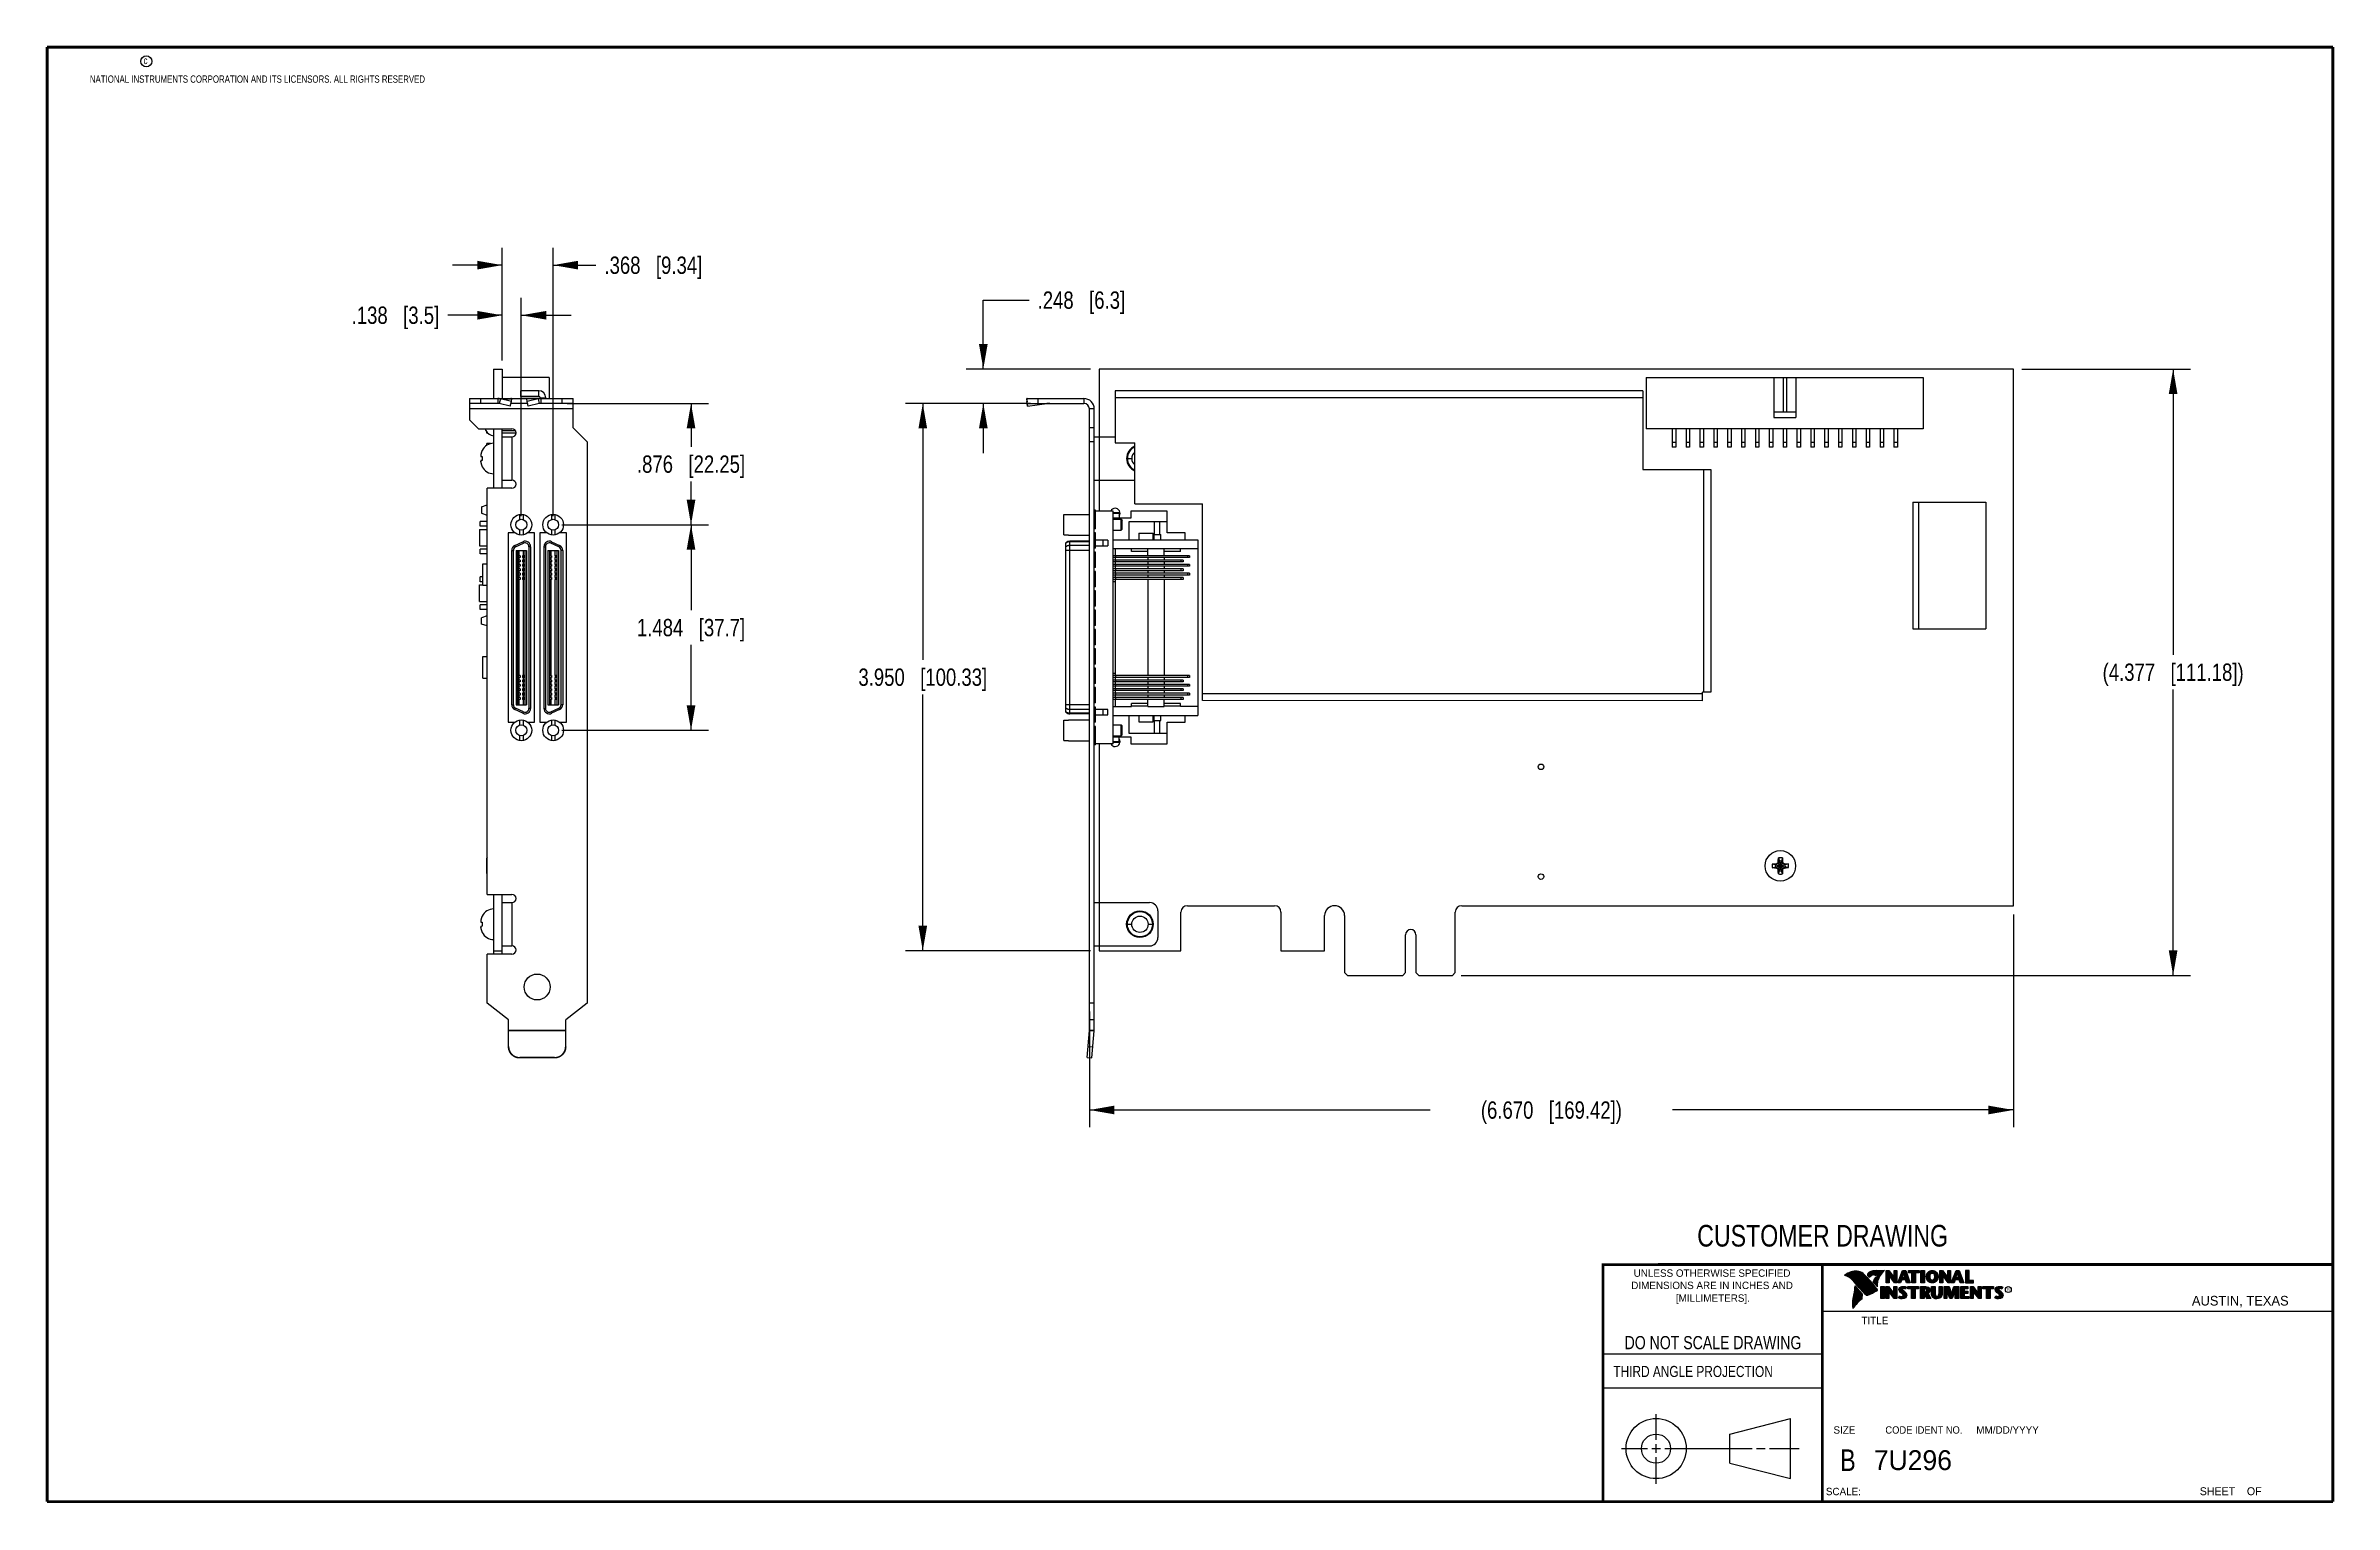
# Model space of a CAD drawing. Header units: inches. Extents: x 0.2 to 16.8, y 0.2 to 10.8.
import ezdxf

# ---------------------------------------------------------------- set-up
doc = ezdxf.new("R2010")
doc.units = ezdxf.units.IN
doc.header["$LTSCALE"] = 0.935
doc.header["$MEASUREMENT"] = 0
doc.layers.get('0').update_dxf_attribs({"linetype": 'CONTINUOUS'})
doc.layers.add('DIMENSIONS', color=7, linetype='CONTINUOUS')
doc.styles.get("Standard").update_dxf_attribs({"font": 'txt', "width": 0.8})
doc.styles.add('TEXTSTYLE_2', font='txt')
doc.styles.add('TEXTSTYLE_3', font='txt', dxfattribs={"width": 0.95})
doc.dimstyles.new('DIMSTYLE_1', dxfattribs={"dimtxt": 0.125, "dimasz": 0.18, "dimexe": 0.18, "dimexo": 0.0625, "dimgap": 0.09, "dimtad": 0, "dimtih": 1, "dimtoh": 1, "dimdec": 3, "dimzin": 4, "dimdsep": 46, "dimtxsty": 'STANDARD', "dimblk": '_FILLED', "dimblk1": '_FILLED', "dimblk2": '_FILLED', "dimcen": 0.09, "dimadec": 0, "dimazin": 0, "dimtp": 0.01, "dimtm": 0.01, "dimtfac": 1, "dimtdec": 3, "dimtofl": 0, "dimtmove": 0, "dimatfit": 3, "dimldrblk": '_FILLED', "dimfxl": 1, "dimtolj": 1, "dimtzin": 4, "dimarcsym": 0})

msp = doc.modelspace()

# ---------------------------------------------------------------- texts
at = {"color": 2, "linetype": 'CONTINUOUS', "attachment_point": 1, "line_spacing_factor": 0.9}
for s, insert, char_height, width in [('c', (0.946, 10.6893), 0.053, 0.0424), ('NATIONAL INSTRUMENTS CORPORATION AND ITS LICENSORS. ALL RIGHTS RESERVED', (0.5583, 10.5546), 0.053, 3.0104), ('THIRD ANGLE PROJECTION', (11.5564, 1.2384), 0.08, 1.408)]:
    msp.add_mtext(s, dxfattribs=dict(at, insert=insert, char_height=char_height, width=width))
at = {"color": 7, "linetype": 'CONTINUOUS', "attachment_point": 2, "line_spacing_factor": 0.9}
for s, insert, char_height, width in [('CUSTOMER DRAWING', (13.0668, 2.2564), 0.15625, 2), ('DO NOT SCALE DRAWING', (12.2754, 1.4542), 0.095, 1.52), ('B', (13.2497, 0.6361), 0.1562, 0.125)]:
    msp.add_mtext(s, dxfattribs=dict(at, insert=insert, char_height=char_height, width=width))
at = {"color": 2, "linetype": 'CONTINUOUS', "line_spacing_factor": 0.9}
for s, insert, char_height, width, attachment_point, style in [('DIMENSIONS ARE IN INCHES AND', (12.2688, 1.8465), 0.053254, 1.491112, 2, 'TEXTSTYLE_2'), ('UNLESS OTHERWISE SPECIFIED', (12.2688, 1.9352), 0.053254, 1.384604, 2, 'TEXTSTYLE_2'), ('[MILLIMETERS].', (12.2746, 1.7548), 0.053254, 0.745556, 2, 'TEXTSTYLE_2'), ('R', (14.3971, 1.8), 0.0217, 0.021738, 1, 'TEXTSTYLE_2'), ('AUSTIN, TEXAS', (15.7327, 1.7441), 0.069617, 0.905021, 1, 'TEXTSTYLE_2'), ('TITLE', (13.3474, 1.593), 0.05325, 0.26627, 1, 'TEXTSTYLE_2'), ('SIZE', (13.1451, 0.8027), 0.05325, 0.213016, 1, 'TEXTSTYLE_2'), ('CODE IDENT NO.', (13.7978, 0.8027), 0.053254, 0.708278, 2, 'TEXTSTYLE_3'), ('MM/DD/YYYY', (14.1765, 0.8027), 0.05325, 0.53254, 1, 'TEXTSTYLE_2'), ('SCALE:', (13.0904, 0.3585), 0.05325, 0.319524, 1, 'TEXTSTYLE_2'), ('SHEET    OF', (15.7892, 0.3625), 0.057262, 0.629882, 1, 'TEXTSTYLE_2')]:
    msp.add_mtext(s, dxfattribs=dict(at, insert=insert, char_height=char_height, width=width, attachment_point=attachment_point, style=style))
at = {"color": 7, "linetype": 'CONTINUOUS', "insert": (13.4363, 0.6298), "char_height": 0.14316, "width": 0.715775, "attachment_point": 1, "line_spacing_factor": 0.9, "style": 'TEXTSTYLE_2'}
msp.add_mtext('7U296', dxfattribs=at)

# ---------------------------------------------------------------- blocks, each defined once
blk = doc.blocks.new('_FILLED')
at = {"color": 0, "linetype": 'BYBLOCK'}
blk.add_solid([(0, 0), (-1, 0.174), (-1, -0.174)], dxfattribs=at)
blk = doc.blocks.new('*D0')
at = {"layer": 'DIMENSIONS', "color": 2, "linetype": 'CONTINUOUS'}
for p, q in [((14.506, 8.435), (15.722, 8.435)), ((15.597, 8.435), (15.597, 6.371)), ((15.597, 4.058), (15.597, 6.121)), ((10.457, 4.058), (15.722, 4.058))]:
    blk.add_line(p, q, dxfattribs=at)
at = {"layer": 'DIMENSIONS', "color": 2, "linetype": 'CONTINUOUS', "xscale": 0.18, "yscale": 0.18, "zscale": 0.18}
for p, rotation in [((15.597, 8.435), 90), ((15.597, 4.058), 270)]:
    blk.add_blockref('_FILLED', p, dxfattribs=dict(at, rotation=rotation))
at = {"layer": 'DIMENSIONS', "color": 2, "linetype": 'CONTINUOUS', "insert": (15.597, 6.309), "char_height": 0.125, "width": 1.625, "attachment_point": 2, "line_spacing_factor": 0.9}
blk.add_mtext('(4.377{\\Ftxt.shx;\\W1.000000;\\H0.125000; }[111.18])', dxfattribs=at)
blk = doc.blocks.new('*D1')
at = {"layer": 'DIMENSIONS', "color": 2, "linetype": 'CONTINUOUS'}
for p, q in [((14.444, 4.498), (14.444, 2.961)), ((7.774, 3.796), (7.774, 2.961)), ((7.774, 3.086), (10.234, 3.086)), ((14.444, 3.086), (11.984, 3.086))]:
    blk.add_line(p, q, dxfattribs=at)
at = {"layer": 'DIMENSIONS', "color": 2, "linetype": 'CONTINUOUS', "xscale": 0.18, "yscale": 0.18, "zscale": 0.18, "rotation": 180}
blk.add_blockref('_FILLED', (7.774, 3.086), dxfattribs=at)
at = {"layer": 'DIMENSIONS', "color": 2, "linetype": 'CONTINUOUS', "xscale": 0.18, "yscale": 0.18, "zscale": 0.18}
blk.add_blockref('_FILLED', (14.444, 3.086), dxfattribs=at)
at = {"layer": 'DIMENSIONS', "color": 2, "linetype": 'CONTINUOUS', "insert": (11.109, 3.148), "char_height": 0.125, "width": 1.625, "attachment_point": 2, "line_spacing_factor": 0.9}
blk.add_mtext('(6.670{\\Ftxt.shx;\\W1.000000;\\H0.125000; }[169.42])', dxfattribs=at)
blk = doc.blocks.new('*D2')
at = {"layer": 'DIMENSIONS', "color": 2, "linetype": 'CONTINUOUS'}
for p, q in [((7.349, 8.186), (6.446, 8.186)), ((6.571, 8.186), (6.571, 6.336)), ((6.571, 4.236), (6.571, 6.086)), ((7.781, 4.236), (6.446, 4.236))]:
    blk.add_line(p, q, dxfattribs=at)
at = {"layer": 'DIMENSIONS', "color": 2, "linetype": 'CONTINUOUS', "xscale": 0.18, "yscale": 0.18, "zscale": 0.18}
for p, rotation in [((6.571, 8.186), 90), ((6.571, 4.236), 270)]:
    blk.add_blockref('_FILLED', p, dxfattribs=dict(at, rotation=rotation))
at = {"layer": 'DIMENSIONS', "color": 2, "linetype": 'CONTINUOUS', "insert": (6.571, 6.273), "char_height": 0.125, "width": 1.425, "attachment_point": 2, "line_spacing_factor": 0.9}
blk.add_mtext('3.950{\\Ftxt.shx;\\W1.000000;\\H0.125000; }[100.33]', dxfattribs=at)
blk = doc.blocks.new('*D3')
at = {"layer": 'DIMENSIONS', "color": 2, "linetype": 'CONTINUOUS'}
for p, q in [((3.535, 8.497), (3.535, 9.31)), ((3.903, 7.374), (3.903, 9.31)), ((3.535, 9.185), (3.175, 9.185)), ((3.903, 9.185), (4.211, 9.185))]:
    blk.add_line(p, q, dxfattribs=at)
at = {"layer": 'DIMENSIONS', "color": 2, "linetype": 'CONTINUOUS', "xscale": 0.18, "yscale": 0.18, "zscale": 0.18}
blk.add_blockref('_FILLED', (3.535, 9.185), dxfattribs=at)
at = {"layer": 'DIMENSIONS', "color": 2, "linetype": 'CONTINUOUS', "xscale": 0.18, "yscale": 0.18, "zscale": 0.18, "rotation": 180}
blk.add_blockref('_FILLED', (3.903, 9.185), dxfattribs=at)
at = {"layer": 'DIMENSIONS', "color": 2, "linetype": 'CONTINUOUS', "insert": (4.273, 9.247), "char_height": 0.125, "width": 1.125, "attachment_point": 1, "line_spacing_factor": 0.9}
blk.add_mtext('.368{\\Ftxt.shx;\\W1.000000;\\H0.125000; }[9.34]', dxfattribs=at)
blk = doc.blocks.new('*D4')
at = {"layer": 'DIMENSIONS', "color": 2, "linetype": 'CONTINUOUS'}
for p, q in [((3.535, 8.497), (3.535, 8.948)), ((3.673, 7.374), (3.673, 8.948)), ((3.535, 8.823), (3.142, 8.823)), ((3.673, 8.823), (4.033, 8.823))]:
    blk.add_line(p, q, dxfattribs=at)
at = {"layer": 'DIMENSIONS', "color": 2, "linetype": 'CONTINUOUS', "xscale": 0.18, "yscale": 0.18, "zscale": 0.18}
blk.add_blockref('_FILLED', (3.535, 8.823), dxfattribs=at)
at = {"layer": 'DIMENSIONS', "color": 2, "linetype": 'CONTINUOUS', "xscale": 0.18, "yscale": 0.18, "zscale": 0.18, "rotation": 180}
blk.add_blockref('_FILLED', (3.673, 8.823), dxfattribs=at)
at = {"layer": 'DIMENSIONS', "color": 2, "linetype": 'CONTINUOUS', "insert": (3.08, 8.886), "char_height": 0.125, "width": 1.025, "attachment_point": 3, "line_spacing_factor": 0.9}
blk.add_mtext('.138{\\Ftxt.shx;\\W1.000000;\\H0.125000; }[3.5]', dxfattribs=at)
blk = doc.blocks.new('*D5')
at = {"layer": 'DIMENSIONS', "color": 2, "linetype": 'CONTINUOUS'}
for p, q in [((3.965, 7.311), (5.023, 7.311)), ((4.898, 7.311), (4.898, 6.694)), ((4.898, 5.827), (4.898, 6.444)), ((3.965, 5.827), (5.023, 5.827))]:
    blk.add_line(p, q, dxfattribs=at)
at = {"layer": 'DIMENSIONS', "color": 2, "linetype": 'CONTINUOUS', "xscale": 0.18, "yscale": 0.18, "zscale": 0.18}
for p, rotation in [((4.898, 7.311), 90), ((4.898, 5.827), 270)]:
    blk.add_blockref('_FILLED', p, dxfattribs=dict(at, rotation=rotation))
at = {"layer": 'DIMENSIONS', "color": 2, "linetype": 'CONTINUOUS', "insert": (4.898, 6.631), "char_height": 0.125, "width": 1.225, "attachment_point": 2, "line_spacing_factor": 0.9}
blk.add_mtext('1.484{\\Ftxt.shx;\\W1.000000;\\H0.125000; }[37.7]', dxfattribs=at)
blk = doc.blocks.new('*D6')
at = {"layer": 'DIMENSIONS', "color": 2, "linetype": 'CONTINUOUS'}
for p, q in [((4.003, 8.187), (5.023, 8.187)), ((4.898, 8.187), (4.898, 7.874)), ((4.898, 7.311), (4.898, 7.624)), ((4.042, 7.311), (5.023, 7.311))]:
    blk.add_line(p, q, dxfattribs=at)
at = {"layer": 'DIMENSIONS', "color": 2, "linetype": 'CONTINUOUS', "xscale": 0.18, "yscale": 0.18, "zscale": 0.18}
for p, rotation in [((4.898, 8.187), 90), ((4.898, 7.311), 270)]:
    blk.add_blockref('_FILLED', p, dxfattribs=dict(at, rotation=rotation))
at = {"layer": 'DIMENSIONS', "color": 2, "linetype": 'CONTINUOUS', "insert": (4.898, 7.811), "char_height": 0.125, "width": 1.225, "attachment_point": 2, "line_spacing_factor": 0.9}
blk.add_mtext('.876{\\Ftxt.shx;\\W1.000000;\\H0.125000; }[22.25]', dxfattribs=at)
blk = doc.blocks.new('*D7')
at = {"layer": 'DIMENSIONS', "color": 2, "linetype": 'CONTINUOUS'}
for p, q in [((7.008, 8.435), (7.008, 8.933)), ((7.008, 8.933), (7.338, 8.933)), ((7.781, 8.435), (6.883, 8.435)), ((7.341, 8.187), (6.883, 8.187)), ((7.008, 8.187), (7.008, 7.827))]:
    blk.add_line(p, q, dxfattribs=at)
at = {"layer": 'DIMENSIONS', "color": 2, "linetype": 'CONTINUOUS', "xscale": 0.18, "yscale": 0.18, "zscale": 0.18}
for p, rotation in [((7.008, 8.435), 270), ((7.008, 8.187), 90)]:
    blk.add_blockref('_FILLED', p, dxfattribs=dict(at, rotation=rotation))
at = {"layer": 'DIMENSIONS', "color": 2, "linetype": 'CONTINUOUS', "insert": (7.4, 8.995), "char_height": 0.125, "width": 1.025, "attachment_point": 1, "line_spacing_factor": 0.9}
blk.add_mtext('.248{\\Ftxt.shx;\\W1.000000;\\H0.125000; }[6.3]', dxfattribs=at)

# ---------------------------------------------------------------- dimensions: what is measured, and where the dimension line sits
at = {"layer": 'DIMENSIONS', "color": 2, "linetype": 'CONTINUOUS'}
for base, p2, picture, middle in [((3.9028, 9.1849), (3.9028, 7.3735), '*D3', (4.836, 9.1849)), ((3.6729, 8.8232), (3.6729, 7.3735), '*D4', (2.3174, 8.8232))]:
    dim = msp.add_linear_dim(base=base, p1=(3.5351, 8.4974), p2=p2, dimstyle='DIMSTYLE_1', dxfattribs=at)
    dim.commit()
    dim.dimension.update_dxf_attribs({"geometry": picture, "text_midpoint": middle, "dimtype": 160})
for base, p1, p2, angle, picture, middle in [((7.0084, 8.4349), (7.3413, 8.1869), (7.7813, 8.4349), 90, '*D7', (7.913, 8.9327)), ((4.8981, 7.311), (4.0026, 8.1869), (4.042, 7.311), 270, '*D6', (4.7731, 7.749)), ((6.5708, 4.2359), (7.349, 8.1857), (7.7813, 4.2359), 270, '*D2', (6.4208, 6.2108)), ((4.8981, 5.8268), (3.9653, 7.311), (3.9653, 5.8268), 270, '*D5', (4.7481, 6.5689))]:
    dim = msp.add_linear_dim(base=base, p1=p1, p2=p2, angle=angle, dimstyle='DIMSTYLE_1', dxfattribs=at)
    dim.commit()
    dim.dimension.update_dxf_attribs({"geometry": picture, "text_midpoint": middle, "dimtype": 160})
for base, p1, p2, angle, picture, middle in [((15.5968, 8.4349), (10.4573, 4.0579), (14.5063, 8.4349), 90, '*D0', (15.4968, 6.2464)), ((7.7738, 3.0856), (14.4438, 4.4984), (7.7738, 3.7955), 180, '*D1', (11.0088, 3.0856))]:
    dim = msp.add_linear_dim(base=base, p1=p1, p2=p2, angle=angle, text='(<>)', dimstyle='DIMSTYLE_1', dxfattribs=at)
    dim.commit()
    dim.dimension.update_dxf_attribs({"geometry": picture, "text_midpoint": middle, "dimtype": 160})

# ---------------------------------------------------------------- linework, layer by layer
at = {"color": 7, "linetype": 'CONTINUOUS'}
for p, q in [((3.4731, 8.4349), (3.4731, 8.2219)), ((3.4731, 8.4349), (3.5351, 8.4349)), ((3.5351, 8.4349), (3.5351, 8.2219)), ((7.8438, 8.4349), (7.8438, 7.4094)), ((14.4438, 8.4349), (7.8438, 8.4349)), ((14.4438, 4.5609), (14.4438, 8.4349)), ((3.8751, 8.3739), (3.5351, 8.3739)), ((3.6691, 8.2369), (3.6691, 8.278)), ((3.7991, 8.278), (3.6691, 8.278)), ((3.7991, 8.2369), (3.7991, 8.278)), ((3.8751, 8.3739), (3.8751, 8.2219)), ((7.9592, 8.278), (7.9592, 7.903)), ((11.7692, 8.2779), (7.9592, 8.278)), ((11.7692, 8.2779), (11.7692, 7.7099)), ((11.7938, 8.3739), (11.7938, 8.0039)), ((11.7938, 8.3739), (13.7938, 8.3739)), ((12.7138, 8.3739), (12.7138, 8.0839)), ((12.7813, 8.3739), (12.7813, 8.1239)), ((12.8063, 8.3739), (12.8063, 8.1239)), ((12.8738, 8.3739), (12.8738, 8.0839)), ((13.7938, 8.3739), (13.7938, 8.0039)), ((3.2981, 8.2219), (3.2981, 8.0689)), ((3.2981, 8.2219), (4.0481, 8.2219)), ((3.5028, 8.1869), (3.2981, 8.1869)), ((4.0481, 8.1469), (3.2981, 8.1469)), ((3.3781, 8.2219), (3.3781, 8.1869)), ((3.5028, 8.2219), (3.5028, 8.1869)), ((3.522, 8.2195), (3.5141, 8.1857)), ((3.5934, 8.1675), (3.5141, 8.1857)), ((3.6012, 8.2013), (3.522, 8.2195)), ((3.522, 8.2195), (3.6033, 8.2195)), ((3.5934, 8.1675), (3.6012, 8.2013)), ((3.5981, 8.1877), (3.5981, 8.1869)), ((3.7181, 8.1869), (3.5981, 8.1869)), ((3.6012, 8.2013), (3.6033, 8.2195)), ((3.7991, 8.237), (3.6691, 8.237)), ((3.6691, 8.2369), (3.7991, 8.2369)), ((3.7149, 8.2013), (3.7128, 8.2195)), ((3.7942, 8.2195), (3.7128, 8.2195)), ((3.7942, 8.2195), (3.7149, 8.2013)), ((3.7228, 8.1675), (3.7149, 8.2013)), ((3.7181, 8.1877), (3.7181, 8.1869)), ((3.802, 8.1857), (3.7228, 8.1675)), ((3.7942, 8.2195), (3.802, 8.1857)), ((3.8091, 8.227), (3.8091, 8.2219)), ((3.8091, 8.227), (3.8501, 8.227)), ((3.8133, 8.2219), (3.8133, 8.1869)), ((4.0481, 8.1869), (3.8133, 8.1869)), ((3.8501, 8.227), (3.8501, 8.2219)), ((3.9681, 8.1869), (3.9681, 8.2219)), ((4.0481, 8.0099), (4.0481, 8.2219)), ((7.3208, 8.2195), (7.322, 8.2013)), ((7.3208, 8.2195), (7.3238, 8.197)), ((7.3238, 8.1877), (7.322, 8.2013)), ((7.3238, 8.1869), (7.3238, 8.2219)), ((7.3238, 8.2219), (7.7338, 8.2219)), ((7.3238, 8.1869), (7.7338, 8.1869)), ((7.3265, 8.1675), (7.3239, 8.1869)), ((7.3253, 8.1857), (7.3265, 8.1675)), ((7.3253, 8.1857), (7.4662, 8.1857)), ((7.3265, 8.1675), (7.4662, 8.1857)), ((7.4038, 8.1869), (7.4038, 8.2219)), ((7.7338, 8.2219), (7.7338, 8.1869)), ((7.7738, 3.6629), (7.7738, 8.1469)), ((7.8088, 8.1469), (7.7738, 8.1469)), ((7.8088, 3.6629), (7.8088, 8.1469)), ((11.7692, 8.2269), (7.9592, 8.227)), ((12.8738, 8.1239), (12.7138, 8.1239)), ((3.3631, 8.0039), (3.2981, 8.0689)), ((3.3631, 8.0039), (3.6051, 8.0039)), ((3.4178, 7.9912), (3.4178, 8.0039)), ((3.4231, 7.9714), (3.4231, 7.9811)), ((3.4309, 7.9714), (3.4231, 7.9714)), ((3.4731, 8.0039), (3.4731, 7.5739)), ((3.5351, 7.5739), (3.5351, 8.0039)), ((3.5351, 7.9893), (3.5351, 8.0039)), ((3.5351, 7.9964), (3.5351, 7.9964)), ((3.6305, 7.9893), (3.5351, 7.9893)), ((3.6344, 7.9714), (3.5351, 7.9714)), ((3.5351, 7.9449), (3.6051, 7.9449)), ((3.6051, 7.9449), (3.6051, 7.6329)), ((4.0481, 8.0099), (4.1481, 7.9099)), ((7.8088, 8.0099), (7.7738, 8.0099)), ((7.8088, 7.9449), (7.9592, 7.9449)), ((13.7938, 8.0039), (11.7938, 8.0039)), ((11.9813, 8.0039), (11.9813, 7.8714)), ((12.0063, 8.0039), (12.0063, 7.8714)), ((12.0813, 8.0039), (12.0813, 7.8714)), ((12.1063, 8.0039), (12.1063, 7.8714)), ((12.1813, 8.0039), (12.1813, 7.8714)), ((12.2063, 8.0039), (12.2063, 7.8714)), ((12.2813, 8.0039), (12.2813, 7.8714)), ((12.3063, 8.0039), (12.3063, 7.8714)), ((12.3813, 8.0039), (12.3813, 7.8714)), ((12.4063, 8.0039), (12.4063, 7.8714)), ((12.4813, 8.0039), (12.4813, 7.8714)), ((12.5063, 8.0039), (12.5063, 7.8714)), ((12.5813, 8.0039), (12.5813, 7.8714)), ((12.6063, 8.0039), (12.6063, 7.8714)), ((12.6813, 8.0039), (12.6813, 7.8714)), ((12.7063, 8.0039), (12.7063, 7.8714)), ((12.7138, 8.0839), (12.8738, 8.0839)), ((12.7813, 8.0039), (12.7813, 7.8714)), ((12.8063, 8.0039), (12.8063, 7.8714)), ((12.8813, 8.0039), (12.8813, 7.8714)), ((12.9063, 8.0039), (12.9063, 7.8714)), ((12.9813, 8.0039), (12.9813, 7.8714)), ((13.0063, 8.0039), (13.0063, 7.8714)), ((13.0813, 8.0039), (13.0813, 7.8714)), ((13.1063, 8.0039), (13.1063, 7.8714)), ((13.1813, 8.0039), (13.1813, 7.8714)), ((13.2063, 8.0039), (13.2063, 7.8714)), ((13.2813, 8.0039), (13.2813, 7.8714)), ((13.3063, 8.0039), (13.3063, 7.8714)), ((13.3813, 8.0039), (13.3813, 7.8714)), ((13.4063, 8.0039), (13.4063, 7.8714)), ((13.4813, 8.0039), (13.4813, 7.8714)), ((13.5063, 8.0039), (13.5063, 7.8714)), ((13.5813, 8.0039), (13.5813, 7.8714)), ((13.6063, 8.0039), (13.6063, 7.8714)), ((3.3806, 7.812), (3.3806, 7.8077)), ((3.3806, 7.7658), (3.3806, 7.7702)), ((3.3811, 7.8042), (3.3899, 7.8032)), ((3.3899, 7.7747), (3.3811, 7.7736)), ((3.3899, 7.8481), (3.3899, 7.8463)), ((3.3899, 7.8032), (3.3899, 7.7889)), ((3.3899, 7.7889), (3.3899, 7.7747)), ((3.4231, 7.8846), (3.4231, 7.8964)), ((3.4506, 7.8964), (3.4231, 7.8964)), ((4.1481, 7.9099), (4.1481, 3.858)), ((7.8088, 7.9099), (7.7738, 7.9099)), ((7.9592, 7.903), (8.1022, 7.903)), ((8.0428, 7.7889), (8.0798, 7.7889)), ((8.1021, 7.462), (8.1022, 7.903)), ((12.0063, 7.9039), (11.9813, 7.9039)), ((12.0063, 7.8714), (11.9813, 7.8714)), ((12.1063, 7.9039), (12.0813, 7.9039)), ((12.1063, 7.8714), (12.0813, 7.8714)), ((12.2063, 7.9039), (12.1813, 7.9039)), ((12.2063, 7.8714), (12.1813, 7.8714)), ((12.3063, 7.9039), (12.2813, 7.9039)), ((12.3063, 7.8714), (12.2813, 7.8714)), ((12.4063, 7.9039), (12.3813, 7.9039)), ((12.4063, 7.8714), (12.3813, 7.8714)), ((12.5063, 7.9039), (12.4813, 7.9039)), ((12.5063, 7.8714), (12.4813, 7.8714)), ((12.6063, 7.9039), (12.5813, 7.9039)), ((12.6063, 7.8714), (12.5813, 7.8714)), ((12.7063, 7.9039), (12.6813, 7.9039)), ((12.7063, 7.8714), (12.6813, 7.8714)), ((12.8063, 7.9039), (12.7813, 7.9039)), ((12.8063, 7.8714), (12.7813, 7.8714)), ((12.9063, 7.9039), (12.8813, 7.9039)), ((12.9063, 7.8714), (12.8813, 7.8714)), ((13.0063, 7.9039), (12.9813, 7.9039)), ((13.0063, 7.8714), (12.9813, 7.8714)), ((13.1063, 7.9039), (13.0813, 7.9039)), ((13.1063, 7.8714), (13.0813, 7.8714)), ((13.2063, 7.9039), (13.1813, 7.9039)), ((13.2063, 7.8714), (13.1813, 7.8714)), ((13.3063, 7.9039), (13.2813, 7.9039)), ((13.3063, 7.8714), (13.2813, 7.8714)), ((13.4063, 7.9039), (13.3813, 7.9039)), ((13.4063, 7.8714), (13.3813, 7.8714)), ((13.5063, 7.9039), (13.4813, 7.9039)), ((13.5063, 7.8714), (13.4813, 7.8714)), ((13.6063, 7.9039), (13.5813, 7.9039)), ((13.6063, 7.8714), (13.5813, 7.8714)), ((3.3899, 7.7315), (3.3899, 7.7297)), ((3.5351, 7.6329), (3.6051, 7.6329)), ((7.8088, 7.6329), (8.1022, 7.6329)), ((11.7692, 7.7099), (12.2602, 7.7099)), ((12.2091, 6.1019), (12.2092, 7.7099)), ((12.2602, 7.7099), (12.2601, 6.1019)), ((3.3851, 7.4399), (3.4261, 7.4536)), ((3.3851, 7.4399), (3.3851, 7.3939)), ((3.4261, 4.6419), (3.4261, 7.5739)), ((3.6051, 7.5739), (3.4261, 7.5739)), ((8.1021, 7.462), (8.5891, 7.462)), ((8.5891, 6.041), (8.5891, 7.462)), ((13.7188, 7.4749), (14.2438, 7.4749)), ((13.7188, 7.4749), (13.7188, 6.5589)), ((13.7588, 7.4749), (13.7588, 6.5589)), ((14.2438, 7.4749), (14.2438, 6.5589)), ((3.3701, 7.2759), (3.3701, 7.1579)), ((3.3701, 7.2759), (3.4261, 7.2759)), ((3.3751, 7.2999), (3.3751, 7.3339)), ((3.4261, 7.3339), (3.3751, 7.3339)), ((3.4261, 7.2999), (3.3751, 7.2999)), ((3.3851, 7.3939), (3.4261, 7.3802)), ((3.6601, 7.3847), (3.6601, 7.3482)), ((3.6601, 7.2738), (3.6601, 7.2373)), ((3.6857, 7.3847), (3.6857, 7.3482)), ((3.6857, 7.2738), (3.6857, 7.2373)), ((3.89, 7.3847), (3.89, 7.3482)), ((3.89, 7.2738), (3.89, 7.2373)), ((3.9156, 7.3847), (3.9156, 7.3482)), ((3.9156, 7.2738), (3.9156, 7.2373)), ((7.5896, 7.2373), (7.5896, 7.3847)), ((7.5896, 7.3847), (7.623, 7.3847)), ((7.623, 7.3858), (7.623, 7.3847)), ((7.623, 7.3858), (7.7738, 7.3858)), ((7.8167, 7.4153), (7.8088, 7.4153)), ((7.8167, 7.4086), (7.8088, 7.4086)), ((7.8167, 7.2825), (7.8088, 7.2825)), ((7.8167, 7.2825), (7.8167, 7.4153)), ((7.9462, 7.4094), (7.8167, 7.4094)), ((7.9462, 5.7283), (7.9462, 7.4094)), ((7.9462, 7.3986), (7.9922, 7.3986)), ((7.9462, 7.3939), (7.9885, 7.3939)), ((8.072, 7.3583), (7.9462, 7.3583)), ((7.9462, 7.3504), (8.0022, 7.3504)), ((7.9462, 7.2716), (8.0022, 7.2716)), ((7.9885, 7.3986), (7.9885, 7.3583)), ((7.9922, 7.3888), (7.9885, 7.3888)), ((7.9919, 7.3888), (7.9919, 7.3986)), ((7.9922, 7.3888), (7.9922, 7.3986)), ((8.0022, 7.2716), (8.0022, 7.3504)), ((8.0022, 7.3504), (8.0101, 7.3425)), ((8.0022, 7.2716), (8.0101, 7.2795)), ((8.0101, 7.2795), (8.0101, 7.3425)), ((8.0585, 7.3307), (8.0585, 7.2027)), ((8.3353, 7.3307), (8.0585, 7.3307)), ((8.072, 7.4094), (8.072, 7.3583)), ((8.3353, 7.4094), (8.072, 7.4094)), ((8.2419, 7.3307), (8.2419, 7.2401)), ((8.2813, 7.2401), (8.2813, 7.3307)), ((8.3353, 7.252), (8.3353, 7.4094)), ((3.3701, 7.1579), (3.4261, 7.1579)), ((3.3751, 7.0999), (3.3751, 7.1339)), ((3.4261, 7.1339), (3.3751, 7.1339)), ((3.5768, 7.252), (3.5768, 5.886)), ((3.6258, 7.252), (3.5768, 7.252)), ((3.6036, 6.012), (3.6036, 7.1257)), ((3.6036, 7.1257), (3.6154, 7.1257)), ((3.6154, 6.012), (3.6154, 7.1257)), ((3.6258, 7.2529), (3.6258, 7.252)), ((3.6263, 7.1614), (3.6838, 7.1882)), ((3.6263, 7.1614), (3.6313, 7.1507)), ((3.6313, 7.1507), (3.6888, 7.1775)), ((3.6355, 7.126), (3.6355, 6.0118)), ((3.6355, 7.126), (3.7103, 7.126)), ((3.6463, 7.126), (3.6463, 6.0118)), ((3.6581, 7.0876), (3.6581, 7.126)), ((3.6838, 7.1882), (3.6888, 7.1775)), ((3.6876, 7.0876), (3.6876, 7.126)), ((3.6994, 7.126), (3.6994, 6.0118)), ((3.7103, 7.126), (3.7103, 6.0118)), ((3.7198, 7.252), (3.7198, 7.2527)), ((3.7688, 7.252), (3.7198, 7.252)), ((3.728, 7.1525), (3.728, 5.9852)), ((3.7398, 7.1525), (3.728, 7.1525)), ((3.7398, 7.1525), (3.7398, 5.9852)), ((3.7688, 5.886), (3.7688, 7.252)), ((3.8068, 7.252), (3.8068, 5.886)), ((3.8558, 7.252), (3.8068, 7.252)), ((3.8359, 7.1525), (3.8359, 5.9852)), ((3.8359, 7.1525), (3.8477, 7.1525)), ((3.8477, 7.1525), (3.8477, 5.9852)), ((3.8558, 7.2528), (3.8558, 7.252)), ((3.8654, 7.126), (3.8654, 6.0118)), ((3.8654, 7.126), (3.9402, 7.126)), ((3.8762, 7.126), (3.8762, 6.0118)), ((3.8919, 7.1882), (3.8869, 7.1775)), ((3.9444, 7.1507), (3.8869, 7.1775)), ((3.888, 7.0876), (3.888, 7.126)), ((3.8919, 7.1882), (3.9493, 7.1614)), ((3.9175, 7.0876), (3.9175, 7.126)), ((3.9294, 7.126), (3.9294, 6.0118)), ((3.9402, 7.126), (3.9402, 6.0118)), ((3.9493, 7.1614), (3.9444, 7.1507)), ((3.9498, 7.252), (3.9498, 7.2528)), ((3.9988, 7.252), (3.9498, 7.252)), ((3.9603, 6.012), (3.9603, 7.1257)), ((3.9721, 7.1257), (3.9603, 7.1257)), ((3.9721, 7.1257), (3.9721, 6.012)), ((3.9988, 5.886), (3.9988, 7.252)), ((7.5896, 7.2373), (7.623, 7.2373)), ((7.6041, 5.9577), (7.6041, 7.1801)), ((7.7738, 7.1257), (7.6041, 7.1257)), ((7.623, 7.2373), (7.623, 7.2362)), ((7.623, 7.2362), (7.7738, 7.2362)), ((7.6322, 5.9458), (7.6322, 7.1919)), ((7.7738, 7.1919), (7.6322, 7.1919)), ((7.7738, 7.1882), (7.6322, 7.1882)), ((7.7738, 7.1614), (7.6322, 7.1614)), ((7.8167, 7.2529), (7.8088, 7.2529)), ((7.8167, 7.1427), (7.8088, 7.1427)), ((7.8167, 7.1132), (7.8088, 7.1132)), ((7.8167, 7.1427), (7.8167, 7.2529)), ((7.9073, 7.1988), (7.8167, 7.1988)), ((7.8167, 7.1594), (7.9073, 7.1594)), ((7.8167, 7.0029), (7.8167, 7.1132)), ((7.8705, 7.1988), (7.8705, 7.1594)), ((7.9073, 7.1988), (7.9073, 7.1594)), ((7.9462, 7.2027), (8.5565, 7.2027)), ((7.9462, 7.1397), (8.0766, 7.1397)), ((7.9589, 7.1397), (7.9589, 7.0876)), ((8.0766, 7.1175), (8.0766, 7.1397)), ((8.1947, 7.1358), (8.0766, 7.1358)), ((8.1947, 7.1175), (8.0766, 7.1175)), ((8.1297, 7.25), (8.1297, 7.2027)), ((8.1297, 7.25), (8.234, 7.25)), ((8.1947, 7.0876), (8.1947, 7.1397)), ((8.1947, 7.1397), (8.3128, 7.1397)), ((8.234, 7.2027), (8.234, 7.25)), ((8.2384, 7.2401), (8.2384, 7.2027)), ((8.2384, 7.2401), (8.2896, 7.2401)), ((8.2896, 7.2027), (8.2896, 7.2401)), ((8.3128, 7.0876), (8.3128, 7.1397)), ((8.4309, 7.1358), (8.3128, 7.1358)), ((8.4309, 7.1175), (8.3128, 7.1175)), ((8.4659, 7.252), (8.3353, 7.252)), ((8.4309, 7.1175), (8.4309, 7.1397)), ((8.4309, 7.1397), (8.5565, 7.1397)), ((8.4659, 7.2027), (8.4659, 7.252)), ((8.5565, 7.2027), (8.5565, 5.935)), ((3.4261, 7.0999), (3.3751, 7.0999)), ((3.3941, 6.8739), (3.3941, 7.0299)), ((3.3941, 7.0299), (3.4261, 7.0299)), ((3.6639, 7.0876), (3.6463, 7.0876)), ((3.6639, 7.0738), (3.6463, 7.0738)), ((3.664, 7.0561), (3.6463, 7.0561)), ((3.664, 7.0423), (3.6463, 7.0423)), ((3.6639, 7.0246), (3.6463, 7.0246)), ((3.6639, 7.0108), (3.6463, 7.0108)), ((3.664, 6.9931), (3.6463, 6.9931)), ((3.664, 6.9793), (3.6463, 6.9793)), ((3.6639, 6.9616), (3.6463, 6.9616)), ((3.6639, 6.9478), (3.6463, 6.9478)), ((3.6528, 7.0738), (3.6528, 7.0876)), ((3.6528, 7.0108), (3.6528, 7.0246)), ((3.6528, 6.9478), (3.6528, 6.9616)), ((3.6529, 7.0423), (3.6529, 7.0561)), ((3.6529, 6.9793), (3.6529, 6.9931)), ((3.6581, 7.0561), (3.6581, 7.0738)), ((3.6581, 7.0246), (3.6581, 7.0423)), ((3.6581, 6.9931), (3.6581, 7.0108)), ((3.6581, 6.9616), (3.6581, 6.9793)), ((3.6581, 6.9301), (3.6581, 6.9478)), ((3.6639, 7.0876), (3.6639, 7.0738)), ((3.6639, 7.0246), (3.6639, 7.0108)), ((3.6639, 6.9616), (3.6639, 6.9478)), ((3.664, 7.0561), (3.664, 7.0423)), ((3.664, 6.9931), (3.664, 6.9793)), ((3.6816, 7.0876), (3.6816, 7.0738)), ((3.6994, 7.0876), (3.6816, 7.0876)), ((3.6994, 7.0738), (3.6816, 7.0738)), ((3.6816, 7.0246), (3.6816, 7.0108)), ((3.6994, 7.0246), (3.6816, 7.0246)), ((3.6994, 7.0108), (3.6816, 7.0108)), ((3.6816, 6.9616), (3.6816, 6.9478)), ((3.6994, 6.9616), (3.6816, 6.9616)), ((3.6994, 6.9478), (3.6816, 6.9478)), ((3.6817, 7.0561), (3.6817, 7.0423)), ((3.6994, 7.0561), (3.6817, 7.0561)), ((3.6994, 7.0423), (3.6817, 7.0423)), ((3.6817, 6.9931), (3.6817, 6.9793)), ((3.6994, 6.9931), (3.6817, 6.9931)), ((3.6994, 6.9793), (3.6817, 6.9793)), ((3.6876, 7.0561), (3.6876, 7.0738)), ((3.6876, 7.0246), (3.6876, 7.0423)), ((3.6876, 6.9931), (3.6876, 7.0108)), ((3.6876, 6.9616), (3.6876, 6.9793)), ((3.6876, 6.9301), (3.6876, 6.9478)), ((3.6927, 7.0738), (3.6927, 7.0876)), ((3.6927, 7.0108), (3.6927, 7.0246)), ((3.6927, 6.9478), (3.6927, 6.9616)), ((3.6928, 7.0423), (3.6928, 7.0561)), ((3.6928, 6.9793), (3.6928, 6.9931)), ((3.8908, 7.0876), (3.8762, 7.0876)), ((3.8908, 7.0738), (3.8762, 7.0738)), ((3.8908, 7.0561), (3.8762, 7.0561)), ((3.8908, 7.0423), (3.8762, 7.0423)), ((3.8908, 7.0246), (3.8762, 7.0246)), ((3.8908, 7.0108), (3.8762, 7.0108)), ((3.8908, 6.9931), (3.8762, 6.9931)), ((3.8908, 6.9793), (3.8762, 6.9793)), ((3.8908, 6.9616), (3.8762, 6.9616)), ((3.8908, 6.9478), (3.8762, 6.9478)), ((3.8797, 7.0738), (3.8797, 7.0876)), ((3.8797, 7.0423), (3.8797, 7.0561)), ((3.8797, 7.0108), (3.8797, 7.0246)), ((3.8797, 6.9793), (3.8797, 6.9931)), ((3.8797, 6.9478), (3.8797, 6.9616)), ((3.888, 7.0561), (3.888, 7.0738)), ((3.888, 7.0246), (3.888, 7.0423)), ((3.888, 6.9931), (3.888, 7.0108)), ((3.888, 6.9616), (3.888, 6.9793)), ((3.888, 6.9301), (3.888, 6.9478)), ((3.8908, 7.0876), (3.8908, 7.0738)), ((3.8908, 7.0561), (3.8908, 7.0423)), ((3.8908, 7.0246), (3.8908, 7.0108)), ((3.8908, 6.9931), (3.8908, 6.9793)), ((3.8908, 6.9616), (3.8908, 6.9478)), ((3.9164, 7.0876), (3.9164, 7.0738)), ((3.9294, 7.0876), (3.9164, 7.0876)), ((3.9294, 7.0738), (3.9164, 7.0738)), ((3.9164, 7.0561), (3.9164, 7.0423)), ((3.9294, 7.0561), (3.9164, 7.0561)), ((3.9294, 7.0423), (3.9164, 7.0423)), ((3.9164, 7.0246), (3.9164, 7.0108)), ((3.9294, 7.0246), (3.9164, 7.0246)), ((3.9294, 7.0108), (3.9164, 7.0108)), ((3.9164, 6.9931), (3.9164, 6.9793)), ((3.9294, 6.9931), (3.9164, 6.9931)), ((3.9294, 6.9793), (3.9164, 6.9793)), ((3.9164, 6.9616), (3.9164, 6.9478)), ((3.9294, 6.9616), (3.9164, 6.9616)), ((3.9294, 6.9478), (3.9164, 6.9478)), ((3.9175, 7.0561), (3.9175, 7.0738)), ((3.9175, 7.0246), (3.9175, 7.0423)), ((3.9175, 6.9931), (3.9175, 7.0108)), ((3.9175, 6.9616), (3.9175, 6.9793)), ((3.9175, 6.9301), (3.9175, 6.9478)), ((3.9275, 7.0738), (3.9275, 7.0876)), ((3.9275, 7.0423), (3.9275, 7.0561)), ((3.9275, 7.0108), (3.9275, 7.0246)), ((3.9275, 6.9793), (3.9275, 6.9931)), ((3.9275, 6.9478), (3.9275, 6.9616)), ((7.8167, 7.0029), (7.8088, 7.0029)), ((7.8167, 6.9734), (7.8088, 6.9734)), ((7.8167, 6.8632), (7.8167, 6.9734)), ((8.4954, 7.0876), (7.9462, 7.0876)), ((8.4954, 7.0738), (7.9462, 7.0738)), ((8.4502, 7.0561), (7.9462, 7.0561)), ((8.4502, 7.0423), (7.9462, 7.0423)), ((8.4954, 7.0246), (7.9462, 7.0246)), ((8.4954, 7.0108), (7.9462, 7.0108)), ((8.4502, 6.9931), (7.9462, 6.9931)), ((8.4502, 6.9793), (7.9462, 6.9793)), ((8.4954, 6.9616), (7.9462, 6.9616)), ((8.4954, 6.9478), (7.9462, 6.9478)), ((7.9589, 7.0738), (7.9589, 7.0561)), ((7.9589, 7.0423), (7.9589, 7.0246)), ((7.9589, 7.0108), (7.9589, 6.9931)), ((7.9589, 6.9793), (7.9589, 6.9616)), ((7.9589, 6.9478), (7.9589, 6.9301)), ((7.9655, 7.0738), (7.9655, 7.0876)), ((7.9655, 7.0423), (7.9655, 7.0561)), ((7.9655, 7.0108), (7.9655, 7.0246)), ((7.9655, 6.9793), (7.9655, 6.9931)), ((7.9655, 6.9478), (7.9655, 6.9616)), ((8.1947, 7.0738), (8.1947, 7.0561)), ((8.1947, 7.0423), (8.1947, 7.0246)), ((8.1947, 7.0108), (8.1947, 6.9931)), ((8.1947, 6.9793), (8.1947, 6.9616)), ((8.1947, 6.9478), (8.1947, 6.9301)), ((8.3128, 7.0738), (8.3128, 7.0561)), ((8.3128, 7.0423), (8.3128, 7.0246)), ((8.3128, 7.0108), (8.3128, 6.9931)), ((8.3128, 6.9793), (8.3128, 6.9616)), ((8.3128, 6.9478), (8.3128, 6.9301)), ((8.4351, 7.0423), (8.4351, 7.0561)), ((8.4351, 6.9793), (8.4351, 6.9931)), ((8.4502, 7.0561), (8.4502, 7.0423)), ((8.4502, 6.9931), (8.4502, 6.9793)), ((8.4836, 7.0738), (8.4836, 7.0876)), ((8.4836, 7.0108), (8.4836, 7.0246)), ((8.4836, 6.9478), (8.4836, 6.9616)), ((8.4954, 7.0876), (8.4954, 7.0738)), ((8.4954, 7.0246), (8.4954, 7.0108)), ((8.4954, 6.9616), (8.4954, 6.9478)), ((3.3701, 6.7579), (3.3701, 6.8759)), ((3.3701, 6.8759), (3.3941, 6.8759)), ((3.3751, 6.8999), (3.3751, 6.9339)), ((3.3941, 6.9339), (3.3751, 6.9339)), ((3.3941, 6.8999), (3.3751, 6.8999)), ((3.3941, 6.8739), (3.4261, 6.8739)), ((3.664, 6.9301), (3.6463, 6.9301)), ((3.664, 6.9163), (3.6463, 6.9163)), ((3.6529, 6.9163), (3.6529, 6.9301)), ((3.6581, 6.2214), (3.6581, 6.9163)), ((3.664, 6.9301), (3.664, 6.9163)), ((3.6817, 6.9301), (3.6817, 6.9163)), ((3.6994, 6.9301), (3.6817, 6.9301)), ((3.6994, 6.9163), (3.6817, 6.9163)), ((3.6876, 6.2214), (3.6876, 6.9163)), ((3.6928, 6.9163), (3.6928, 6.9301)), ((3.8908, 6.9301), (3.8762, 6.9301)), ((3.8908, 6.9163), (3.8762, 6.9163)), ((3.8797, 6.9163), (3.8797, 6.9301)), ((3.888, 6.2214), (3.888, 6.9163)), ((3.8908, 6.9301), (3.8908, 6.9163)), ((3.9164, 6.9301), (3.9164, 6.9163)), ((3.9294, 6.9301), (3.9164, 6.9301)), ((3.9294, 6.9163), (3.9164, 6.9163)), ((3.9175, 6.2214), (3.9175, 6.9163)), ((3.9275, 6.9163), (3.9275, 6.9301)), ((7.8167, 6.8632), (7.8088, 6.8632)), ((7.8167, 6.8336), (7.8088, 6.8336)), ((7.8167, 6.7234), (7.8167, 6.8336)), ((8.4502, 6.9301), (7.9462, 6.9301)), ((8.4502, 6.9163), (7.9462, 6.9163)), ((7.9589, 6.8976), (7.9462, 6.8976)), ((7.9589, 6.9163), (7.9589, 6.2214)), ((7.9655, 6.9163), (7.9655, 6.9301)), ((8.1947, 6.9163), (8.1947, 6.2214)), ((8.3128, 6.9163), (8.3128, 6.2214)), ((8.4351, 6.9163), (8.4351, 6.9301)), ((8.4502, 6.9301), (8.4502, 6.9163)), ((3.3701, 6.7579), (3.4261, 6.7579)), ((3.3751, 6.6999), (3.3751, 6.7339)), ((3.4261, 6.7339), (3.3751, 6.7339)), ((3.4261, 6.6999), (3.3751, 6.6999)), ((3.4261, 6.6536), (3.3851, 6.6399)), ((3.3851, 6.5939), (3.3851, 6.6399)), ((7.8167, 6.7234), (7.8088, 6.7234)), ((7.8167, 6.6939), (7.8088, 6.6939)), ((7.8167, 6.5836), (7.8167, 6.6939)), ((3.4261, 6.5802), (3.3851, 6.5939)), ((7.8167, 6.5836), (7.8088, 6.5836)), ((7.8167, 6.5541), (7.8088, 6.5541)), ((7.8167, 6.4439), (7.8088, 6.4439)), ((7.8167, 6.4439), (7.8167, 6.5541)), ((13.7188, 6.5589), (14.2438, 6.5589)), ((3.3941, 6.204), (3.3941, 6.36)), ((3.3941, 6.36), (3.4261, 6.36)), ((7.8167, 6.4144), (7.8088, 6.4144)), ((7.8167, 6.3041), (7.8088, 6.3041)), ((7.8167, 6.3041), (7.8167, 6.4144)), ((3.3941, 6.204), (3.4261, 6.204)), ((3.6639, 6.2214), (3.6463, 6.2214)), ((3.6639, 6.2077), (3.6463, 6.2077)), ((3.6639, 6.1899), (3.6463, 6.1899)), ((3.6639, 6.1762), (3.6463, 6.1762)), ((3.6639, 6.1584), (3.6463, 6.1584)), ((3.6639, 6.1447), (3.6463, 6.1447)), ((3.6641, 6.127), (3.6463, 6.127)), ((3.6641, 6.1132), (3.6463, 6.1132)), ((3.6528, 6.2077), (3.6528, 6.2214)), ((3.6528, 6.1762), (3.6528, 6.1899)), ((3.6528, 6.1447), (3.6528, 6.1584)), ((3.653, 6.1132), (3.653, 6.127)), ((3.6581, 6.1899), (3.6581, 6.2077)), ((3.6581, 6.1584), (3.6581, 6.1762)), ((3.6581, 6.127), (3.6581, 6.1447)), ((3.6581, 6.0955), (3.6581, 6.1132)), ((3.6639, 6.2214), (3.6639, 6.2077)), ((3.6639, 6.1899), (3.6639, 6.1762)), ((3.6639, 6.1584), (3.6639, 6.1447)), ((3.6641, 6.127), (3.6641, 6.1132)), ((3.6816, 6.2214), (3.6816, 6.2077)), ((3.6994, 6.2214), (3.6816, 6.2214)), ((3.6994, 6.2077), (3.6816, 6.2077)), ((3.6816, 6.1899), (3.6816, 6.1762)), ((3.6994, 6.1899), (3.6816, 6.1899)), ((3.6994, 6.1762), (3.6816, 6.1762)), ((3.6816, 6.1584), (3.6816, 6.1447)), ((3.6994, 6.1584), (3.6816, 6.1584)), ((3.6994, 6.1447), (3.6816, 6.1447)), ((3.6818, 6.127), (3.6818, 6.1132)), ((3.6994, 6.127), (3.6818, 6.127)), ((3.6994, 6.1132), (3.6818, 6.1132)), ((3.6876, 6.1899), (3.6876, 6.2077)), ((3.6876, 6.1584), (3.6876, 6.1762)), ((3.6876, 6.127), (3.6876, 6.1447)), ((3.6876, 6.0955), (3.6876, 6.1132)), ((3.6927, 6.2077), (3.6927, 6.2214)), ((3.6927, 6.1762), (3.6927, 6.1899)), ((3.6927, 6.1447), (3.6927, 6.1584)), ((3.6929, 6.1132), (3.6929, 6.127)), ((3.8908, 6.2214), (3.8762, 6.2214)), ((3.8908, 6.2077), (3.8762, 6.2077)), ((3.8908, 6.1899), (3.8762, 6.1899)), ((3.8908, 6.1762), (3.8762, 6.1762)), ((3.8908, 6.1584), (3.8762, 6.1584)), ((3.8908, 6.1447), (3.8762, 6.1447)), ((3.8908, 6.127), (3.8762, 6.127)), ((3.8908, 6.1132), (3.8762, 6.1132)), ((3.8797, 6.2077), (3.8797, 6.2214)), ((3.8797, 6.1762), (3.8797, 6.1899)), ((3.8797, 6.1447), (3.8797, 6.1584)), ((3.8797, 6.1132), (3.8797, 6.127)), ((3.888, 6.1899), (3.888, 6.2077)), ((3.888, 6.1584), (3.888, 6.1762)), ((3.888, 6.127), (3.888, 6.1447)), ((3.888, 6.0955), (3.888, 6.1132)), ((3.8908, 6.2214), (3.8908, 6.2077)), ((3.8908, 6.1899), (3.8908, 6.1762)), ((3.8908, 6.1584), (3.8908, 6.1447)), ((3.8908, 6.127), (3.8908, 6.1132)), ((3.9164, 6.2214), (3.9164, 6.2077)), ((3.9294, 6.2214), (3.9164, 6.2214)), ((3.9294, 6.2077), (3.9164, 6.2077)), ((3.9164, 6.1899), (3.9164, 6.1762)), ((3.9294, 6.1899), (3.9164, 6.1899)), ((3.9294, 6.1762), (3.9164, 6.1762)), ((3.9164, 6.1584), (3.9164, 6.1447)), ((3.9294, 6.1584), (3.9164, 6.1584)), ((3.9294, 6.1447), (3.9164, 6.1447)), ((3.9294, 6.127), (3.9164, 6.127)), ((3.9164, 6.127), (3.9164, 6.1132)), ((3.9294, 6.1132), (3.9164, 6.1132)), ((3.9175, 6.1899), (3.9175, 6.2077)), ((3.9175, 6.1584), (3.9175, 6.1762)), ((3.9175, 6.127), (3.9175, 6.1447)), ((3.9175, 6.0955), (3.9175, 6.1132)), ((3.9275, 6.2077), (3.9275, 6.2214)), ((3.9275, 6.1762), (3.9275, 6.1899)), ((3.9275, 6.1447), (3.9275, 6.1584)), ((3.9275, 6.1132), (3.9275, 6.127)), ((7.8167, 6.2746), (7.8088, 6.2746)), ((7.8167, 6.1644), (7.8088, 6.1644)), ((7.8167, 6.1348), (7.8088, 6.1348)), ((7.8167, 6.1644), (7.8167, 6.2746)), ((7.8167, 6.0246), (7.8167, 6.1348)), ((7.9462, 6.2401), (7.9589, 6.2401)), ((8.4954, 6.2214), (7.9462, 6.2214)), ((8.4954, 6.2077), (7.9462, 6.2077)), ((8.4502, 6.1899), (7.9462, 6.1899)), ((8.4502, 6.1762), (7.9462, 6.1762)), ((8.4954, 6.1584), (7.9462, 6.1584)), ((8.4954, 6.1447), (7.9462, 6.1447)), ((8.4502, 6.127), (7.9462, 6.127)), ((8.4502, 6.1132), (7.9462, 6.1132)), ((7.9589, 6.2077), (7.9589, 6.1899)), ((7.9589, 6.1762), (7.9589, 6.1584)), ((7.9589, 6.1447), (7.9589, 6.127)), ((7.9589, 6.1132), (7.9589, 6.0955)), ((7.9655, 6.2077), (7.9655, 6.2214)), ((7.9655, 6.1762), (7.9655, 6.1899)), ((7.9655, 6.1447), (7.9655, 6.1584)), ((7.9655, 6.1132), (7.9655, 6.127)), ((8.1947, 6.2077), (8.1947, 6.1899)), ((8.1947, 6.1762), (8.1947, 6.1584)), ((8.1947, 6.1447), (8.1947, 6.127)), ((8.1947, 6.1132), (8.1947, 6.0955)), ((8.3128, 6.2077), (8.3128, 6.1899)), ((8.3128, 6.1762), (8.3128, 6.1584)), ((8.3128, 6.1447), (8.3128, 6.127)), ((8.3128, 6.1132), (8.3128, 6.0955)), ((8.4351, 6.1762), (8.4351, 6.1899)), ((8.4351, 6.1132), (8.4351, 6.127)), ((8.4502, 6.1899), (8.4502, 6.1762)), ((8.4502, 6.127), (8.4502, 6.1132)), ((8.4836, 6.2077), (8.4836, 6.2214)), ((8.4836, 6.1447), (8.4836, 6.1584)), ((8.4954, 6.2214), (8.4954, 6.2077)), ((8.4954, 6.1584), (8.4954, 6.1447)), ((3.6036, 6.012), (3.6154, 6.012)), ((3.6263, 5.9763), (3.6313, 5.987)), ((3.6838, 5.9495), (3.6263, 5.9763)), ((3.6888, 5.9602), (3.6313, 5.987)), ((3.6355, 6.0118), (3.7103, 6.0118)), ((3.6639, 6.0955), (3.6463, 6.0955)), ((3.6639, 6.0817), (3.6463, 6.0817)), ((3.6639, 6.064), (3.6463, 6.064)), ((3.6639, 6.0502), (3.6463, 6.0502)), ((3.6528, 6.0817), (3.6528, 6.0955)), ((3.6528, 6.0502), (3.6528, 6.064)), ((3.6581, 6.064), (3.6581, 6.0817)), ((3.6581, 6.0118), (3.6581, 6.0502)), ((3.6639, 6.0955), (3.6639, 6.0817)), ((3.6639, 6.064), (3.6639, 6.0502)), ((3.6816, 6.0955), (3.6816, 6.0817)), ((3.6994, 6.0955), (3.6816, 6.0955)), ((3.6994, 6.0817), (3.6816, 6.0817)), ((3.6816, 6.064), (3.6816, 6.0502)), ((3.6994, 6.064), (3.6816, 6.064)), ((3.6994, 6.0502), (3.6816, 6.0502)), ((3.6838, 5.9495), (3.6888, 5.9602)), ((3.6876, 6.064), (3.6876, 6.0817)), ((3.6876, 6.0118), (3.6876, 6.0502)), ((3.6927, 6.0817), (3.6927, 6.0955)), ((3.6927, 6.0502), (3.6927, 6.064)), ((3.7398, 5.9852), (3.728, 5.9852)), ((3.8359, 5.9852), (3.8477, 5.9852)), ((3.8654, 6.0118), (3.9402, 6.0118)), ((3.8908, 6.0955), (3.8762, 6.0955)), ((3.8908, 6.0817), (3.8762, 6.0817)), ((3.8908, 6.064), (3.8762, 6.064)), ((3.8908, 6.0502), (3.8762, 6.0502)), ((3.8797, 6.0817), (3.8797, 6.0955)), ((3.8797, 6.0502), (3.8797, 6.064)), ((3.8869, 5.9602), (3.9444, 5.987)), ((3.8919, 5.9495), (3.8869, 5.9602)), ((3.888, 6.064), (3.888, 6.0817)), ((3.888, 6.0118), (3.888, 6.0502)), ((3.8908, 6.0955), (3.8908, 6.0817)), ((3.8908, 6.064), (3.8908, 6.0502)), ((3.9493, 5.9763), (3.8919, 5.9495)), ((3.9294, 6.0955), (3.9164, 6.0955)), ((3.9164, 6.0955), (3.9164, 6.0817)), ((3.9294, 6.0817), (3.9164, 6.0817)), ((3.9294, 6.064), (3.9164, 6.064)), ((3.9164, 6.064), (3.9164, 6.0502)), ((3.9294, 6.0502), (3.9164, 6.0502)), ((3.9175, 6.064), (3.9175, 6.0817)), ((3.9175, 6.0118), (3.9175, 6.0502)), ((3.9275, 6.0817), (3.9275, 6.0955)), ((3.9275, 6.0502), (3.9275, 6.064)), ((3.9493, 5.9763), (3.9444, 5.987)), ((3.9721, 6.012), (3.9603, 6.012)), ((7.7738, 6.012), (7.6041, 6.012)), ((7.7738, 5.9763), (7.6322, 5.9763)), ((7.7738, 5.9495), (7.6322, 5.9495)), ((7.8167, 6.0246), (7.8088, 6.0246)), ((7.8167, 5.9951), (7.8088, 5.9951)), ((7.8167, 5.8848), (7.8167, 5.9951)), ((7.9073, 5.9783), (7.8167, 5.9783)), ((7.8705, 5.9783), (7.8705, 5.939)), ((7.9073, 5.939), (7.9073, 5.9783)), ((8.4954, 6.0955), (7.9462, 6.0955)), ((8.4954, 6.0817), (7.9462, 6.0817)), ((8.4502, 6.064), (7.9462, 6.064)), ((8.4502, 6.0502), (7.9462, 6.0502)), ((7.9462, 5.998), (8.0766, 5.998)), ((7.9589, 6.0817), (7.9589, 6.064)), ((7.9589, 6.0502), (7.9589, 5.998)), ((7.9655, 6.0817), (7.9655, 6.0955)), ((7.9655, 6.0502), (7.9655, 6.064)), ((8.0766, 5.998), (8.0766, 6.0202)), ((8.1947, 6.0202), (8.0766, 6.0202)), ((8.1947, 6.002), (8.0766, 6.002)), ((8.1947, 6.0817), (8.1947, 6.064)), ((8.1947, 5.998), (8.1947, 6.0502)), ((8.1947, 5.998), (8.3128, 5.998)), ((8.3128, 6.0817), (8.3128, 6.064)), ((8.3128, 5.998), (8.3128, 6.0502)), ((8.4309, 6.0202), (8.3128, 6.0202)), ((8.4309, 6.002), (8.3128, 6.002)), ((8.4309, 5.998), (8.4309, 6.0202)), ((8.5565, 5.998), (8.4309, 5.998)), ((8.4351, 6.0502), (8.4351, 6.064)), ((8.4502, 6.064), (8.4502, 6.0502)), ((8.4836, 6.0817), (8.4836, 6.0955)), ((8.4954, 6.0955), (8.4954, 6.0817)), ((8.5891, 6.092), (12.1991, 6.0919)), ((12.1991, 6.0409), (8.5891, 6.041)), ((12.2601, 6.1019), (12.1991, 6.1019)), ((12.1991, 6.0409), (12.1991, 6.1019)), ((3.5768, 5.886), (3.6258, 5.886)), ((3.6258, 5.886), (3.6258, 5.8849)), ((3.6601, 5.9005), (3.6601, 5.864)), ((3.6601, 5.7895), (3.6601, 5.7531)), ((3.6857, 5.9005), (3.6857, 5.864)), ((3.6857, 5.7895), (3.6857, 5.7531)), ((3.7198, 5.885), (3.7198, 5.886)), ((3.7198, 5.886), (3.7688, 5.886)), ((3.8068, 5.886), (3.8558, 5.886)), ((3.8558, 5.886), (3.8558, 5.8849)), ((3.89, 5.9005), (3.89, 5.864)), ((3.89, 5.7895), (3.89, 5.7531)), ((3.9156, 5.9005), (3.9156, 5.864)), ((3.9156, 5.7895), (3.9156, 5.7531)), ((3.9498, 5.886), (3.9988, 5.886)), ((3.9498, 5.885), (3.9498, 5.886)), ((7.5896, 5.7531), (7.5896, 5.9005)), ((7.5896, 5.9005), (7.623, 5.9005)), ((7.623, 5.9016), (7.623, 5.9005)), ((7.623, 5.9016), (7.7738, 5.9016)), ((7.7738, 5.9458), (7.6322, 5.9458)), ((7.8167, 5.8848), (7.8088, 5.8848)), ((7.8167, 5.8553), (7.8088, 5.8553)), ((7.8167, 5.939), (7.9073, 5.939)), ((7.8167, 5.7224), (7.8167, 5.8553)), ((7.9462, 5.935), (8.5565, 5.935)), ((7.9462, 5.8661), (8.0022, 5.8661)), ((7.9462, 5.7874), (8.0022, 5.7874)), ((8.0022, 5.7874), (8.0022, 5.8661)), ((8.0022, 5.8661), (8.0101, 5.8583)), ((8.0022, 5.7874), (8.0101, 5.7953)), ((8.0101, 5.7953), (8.0101, 5.8583)), ((8.0585, 5.935), (8.0585, 5.8071)), ((8.0585, 5.8071), (8.3353, 5.8071)), ((8.1297, 5.935), (8.1297, 5.8878)), ((8.1297, 5.8878), (8.234, 5.8878)), ((8.234, 5.8878), (8.234, 5.935)), ((8.2384, 5.935), (8.2384, 5.8976)), ((8.2384, 5.8976), (8.2896, 5.8976)), ((8.2419, 5.8976), (8.2419, 5.8071)), ((8.2813, 5.8071), (8.2813, 5.8976)), ((8.2896, 5.8976), (8.2896, 5.935)), ((8.3353, 5.7283), (8.3353, 5.8858)), ((8.3353, 5.8858), (8.4659, 5.8858)), ((8.4659, 5.8858), (8.4659, 5.935)), ((7.5896, 5.7531), (7.623, 5.7531)), ((7.623, 5.7531), (7.623, 5.752)), ((7.623, 5.752), (7.7738, 5.752)), ((7.8167, 5.7291), (7.8088, 5.7291)), ((7.8167, 5.7224), (7.8088, 5.7224)), ((7.9462, 5.7283), (7.8167, 5.7283)), ((7.8438, 5.7283), (7.8438, 4.2359)), ((7.9462, 5.7795), (8.072, 5.7795)), ((7.9885, 5.7439), (7.9462, 5.7439)), ((7.9922, 5.7392), (7.9462, 5.7392)), ((7.9885, 5.7392), (7.9885, 5.7795)), ((7.9885, 5.749), (7.9922, 5.749)), ((7.9919, 5.7392), (7.9919, 5.749)), ((7.9922, 5.7392), (7.9922, 5.749)), ((8.072, 5.7795), (8.072, 5.7283)), ((8.072, 5.7283), (8.3353, 5.7283)), ((3.4231, 4.7929), (3.4231, 4.9029)), ((12.7044, 4.8622), (12.7264, 4.8552)), ((12.7044, 4.8337), (12.7264, 4.8406)), ((12.7264, 4.8406), (12.7972, 4.8552)), ((12.7293, 4.8552), (12.7264, 4.8552)), ((12.7264, 4.8552), (12.7972, 4.8406)), ((12.7264, 4.8406), (12.7293, 4.8406)), ((12.7453, 4.8644), (12.7293, 4.8552)), ((12.7328, 4.8632), (12.7293, 4.8552)), ((12.7293, 4.8406), (12.7943, 4.8552)), ((12.7293, 4.8552), (12.7943, 4.8406)), ((12.7293, 4.8406), (12.7453, 4.8314)), ((12.7328, 4.8326), (12.7293, 4.8406)), ((12.7388, 4.8667), (12.7415, 4.8682)), ((12.7415, 4.8276), (12.7388, 4.8292)), ((12.7415, 4.8682), (12.7431, 4.871)), ((12.7415, 4.8682), (12.7822, 4.8276)), ((12.7415, 4.8276), (12.7822, 4.8682)), ((12.7431, 4.8248), (12.7415, 4.8276)), ((12.7546, 4.8804), (12.7453, 4.8644)), ((12.7453, 4.8314), (12.7546, 4.8154)), ((12.7466, 4.8769), (12.7546, 4.8804)), ((12.7546, 4.8154), (12.7466, 4.8189)), ((12.7476, 4.9053), (12.7546, 4.8833)), ((12.7476, 4.7905), (12.7546, 4.8125)), ((12.7691, 4.8125), (12.7546, 4.8833)), ((12.7546, 4.8833), (12.7546, 4.8804)), ((12.7546, 4.8125), (12.7691, 4.8833)), ((12.7691, 4.8154), (12.7546, 4.8804)), ((12.7546, 4.8154), (12.7691, 4.8804)), ((12.7546, 4.8154), (12.7546, 4.8125)), ((12.7761, 4.9053), (12.7691, 4.8833)), ((12.7691, 4.8804), (12.7691, 4.8833)), ((12.7691, 4.8804), (12.7771, 4.8769)), ((12.7783, 4.8644), (12.7691, 4.8804)), ((12.7691, 4.8154), (12.7783, 4.8314)), ((12.7771, 4.8189), (12.7691, 4.8154)), ((12.7691, 4.8125), (12.7691, 4.8154)), ((12.7761, 4.7905), (12.7691, 4.8125)), ((12.7943, 4.8552), (12.7783, 4.8644)), ((12.7783, 4.8314), (12.7943, 4.8406)), ((12.7806, 4.871), (12.7822, 4.8682)), ((12.7822, 4.8276), (12.7806, 4.8248)), ((12.7822, 4.8682), (12.7849, 4.8667)), ((12.7849, 4.8292), (12.7822, 4.8276)), ((12.7908, 4.8632), (12.7943, 4.8552)), ((12.7943, 4.8406), (12.7908, 4.8326)), ((12.7972, 4.8552), (12.7943, 4.8552)), ((12.7943, 4.8406), (12.7972, 4.8406)), ((12.8193, 4.8622), (12.7972, 4.8552)), ((12.8193, 4.8337), (12.7972, 4.8406)), ((3.4261, 4.6419), (3.6051, 4.6419)), ((3.4731, 4.6419), (3.4731, 4.2119)), ((3.5351, 4.2119), (3.5351, 4.6419)), ((3.3899, 4.4861), (3.3899, 4.4843)), ((3.5351, 4.5829), (3.6051, 4.5829)), ((3.6051, 4.5829), (3.6051, 4.2709)), ((7.8088, 4.5829), (8.2088, 4.5829)), ((8.2688, 4.5229), (8.2688, 4.3309)), ((8.4348, 4.2359), (8.4348, 4.5139)), ((8.4818, 4.5609), (9.1098, 4.5609)), ((9.1568, 4.5139), (9.1568, 4.2359)), ((9.4718, 4.2359), (9.4718, 4.4889)), ((9.6158, 4.4889), (9.6158, 4.0779)), ((10.4148, 4.0779), (10.4148, 4.5139)), ((10.4618, 4.5609), (14.4438, 4.5609)), ((3.3806, 4.45), (3.3806, 4.4457)), ((3.3806, 4.4038), (3.3806, 4.4082)), ((3.3811, 4.4422), (3.3899, 4.4412)), ((3.3899, 4.4127), (3.3811, 4.4116)), ((3.3899, 4.4412), (3.3899, 4.4269)), ((3.3899, 4.4269), (3.3899, 4.4127)), ((3.3899, 4.3695), (3.3899, 4.3677)), ((8.0428, 4.4269), (8.0798, 4.4269)), ((8.1979, 4.4269), (8.2348, 4.4269)), ((10.0563, 4.0779), (10.0563, 4.3514)), ((10.1313, 4.3514), (10.1313, 4.0779)), ((3.6051, 4.2119), (3.4261, 4.2119)), ((3.4261, 3.858), (3.4261, 4.2119)), ((3.4731, 4.2359), (3.5351, 4.2359)), ((3.5351, 4.2709), (3.6051, 4.2709)), ((7.8088, 4.2709), (8.2088, 4.2709)), ((7.8438, 4.2359), (8.4348, 4.2359)), ((9.1568, 4.2359), (9.4718, 4.2359)), ((9.6158, 4.0779), (9.6358, 4.0579)), ((9.6358, 4.0579), (10.0363, 4.0579)), ((10.0363, 4.0579), (10.0563, 4.0779)), ((10.1313, 4.0779), (10.1513, 4.0579)), ((10.1513, 4.0579), (10.3948, 4.0579)), ((10.3948, 4.0579), (10.4148, 4.0779)), ((3.5811, 3.7369), (3.4261, 3.858)), ((4.1481, 3.858), (3.9931, 3.7369)), ((7.8088, 3.858), (7.7738, 3.858)), ((3.5811, 3.5413), (3.5811, 3.7369)), ((3.5811, 3.6629), (3.9931, 3.6629)), ((3.5811, 3.6599), (3.9931, 3.6599)), ((3.9931, 3.5413), (3.9931, 3.7369)), ((7.7566, 3.4646), (7.7737, 3.6599)), ((7.7737, 3.6599), (7.8086, 3.6568)), ((7.8088, 3.7369), (7.7738, 3.7369)), ((7.7738, 3.6629), (7.8088, 3.6629)), ((7.7915, 3.4616), (7.8086, 3.6568)), ((7.7636, 3.5443), (7.7985, 3.5413)), ((3.9131, 3.4646), (3.6611, 3.4646)), ((3.6611, 3.4646), (3.6611, 3.4616)), ((3.9131, 3.4616), (3.6611, 3.4616)), ((3.9131, 3.4646), (3.9131, 3.4616)), ((7.7566, 3.4646), (7.7915, 3.4616)), ((12.3963, 0.7462), (12.8358, 0.859)), ((12.8358, 0.4248), (12.8358, 0.859)), ((12.3963, 0.5362), (12.3963, 0.7462)), ((12.3963, 0.5362), (12.8358, 0.4248))]:
    msp.add_line(p, q, dxfattribs=at)
at = {"color": 2, "linetype": 'CONTINUOUS'}
for p, q in [((13.2311, 1.8934), (13.2311, 1.8949)), ((13.2347, 1.8921), (13.2347, 1.8972)), ((13.2382, 1.8907), (13.2382, 1.8994)), ((13.2418, 1.8892), (13.2418, 1.9015)), ((13.2453, 1.8876), (13.2453, 1.9035)), ((13.2489, 1.8858), (13.2489, 1.9054)), ((13.2524, 1.8839), (13.2524, 1.9069)), ((13.256, 1.8818), (13.256, 1.9084)), ((13.2596, 1.8796), (13.2596, 1.9098)), ((13.2631, 1.8772), (13.2631, 1.9111)), ((13.2667, 1.8747), (13.2667, 1.9124)), ((13.2702, 1.872), (13.2702, 1.9135)), ((13.2738, 1.869), (13.2738, 1.9146)), ((13.2773, 1.8658), (13.2773, 1.9155)), ((13.2809, 1.8624), (13.2809, 1.9164)), ((13.2844, 1.8587), (13.2844, 1.9173)), ((13.288, 1.8549), (13.288, 1.9181)), ((13.2915, 1.851), (13.2915, 1.9188)), ((13.2951, 1.8471), (13.2951, 1.9194)), ((13.2987, 1.8431), (13.2987, 1.9198)), ((13.3022, 1.8391), (13.3022, 1.92)), ((13.3058, 1.8351), (13.3058, 1.9201)), ((13.3093, 1.8311), (13.3093, 1.9201)), ((13.3129, 1.827), (13.3129, 1.9199)), ((13.3164, 1.8229), (13.3164, 1.9196)), ((13.32, 1.8188), (13.32, 1.9192)), ((13.3235, 1.8146), (13.3235, 1.9186)), ((13.3271, 1.8104), (13.3271, 1.9179)), ((13.3306, 1.8062), (13.3306, 1.9172)), ((13.3342, 1.802), (13.3342, 1.9163)), ((13.3378, 1.7978), (13.3378, 1.9151)), ((13.3413, 1.7937), (13.3413, 1.9138)), ((13.3449, 1.7897), (13.3449, 1.9122)), ((13.3484, 1.7856), (13.3484, 1.9103)), ((13.352, 1.7817), (13.352, 1.9081)), ((13.3555, 1.7778), (13.3555, 1.9055)), ((13.3591, 1.7739), (13.3591, 1.9026)), ((13.3626, 1.7701), (13.3626, 1.8991)), ((13.3662, 1.7663), (13.3662, 1.8952)), ((13.3697, 1.7625), (13.3697, 1.8915)), ((13.3733, 1.7588), (13.3733, 1.8878)), ((13.3769, 1.7556), (13.3769, 1.8841)), ((13.3804, 1.7529), (13.3804, 1.8803)), ((13.384, 1.7512), (13.384, 1.8766)), ((13.3875, 1.7509), (13.3875, 1.8728)), ((13.4022, 1.878), (13.3901, 1.8922)), ((13.3911, 1.7518), (13.3911, 1.8691)), ((13.4029, 1.881), (13.3927, 1.893)), ((13.3946, 1.8908), (13.3946, 1.8999)), ((13.3946, 1.7533), (13.3946, 1.8653)), ((13.3982, 1.8866), (13.3982, 1.9062)), ((13.3982, 1.7548), (13.3982, 1.8615)), ((13.4017, 1.8824), (13.4017, 1.9101)), ((13.4017, 1.7563), (13.4017, 1.8574)), ((13.4053, 1.8823), (13.4053, 1.9129)), ((13.4053, 1.7578), (13.4053, 1.8531)), ((13.4088, 1.8844), (13.4088, 1.915)), ((13.4088, 1.7593), (13.4088, 1.8488)), ((13.4124, 1.887), (13.4124, 1.9167)), ((13.4124, 1.7609), (13.4124, 1.8445)), ((13.4159, 1.89), (13.4159, 1.9182)), ((13.4159, 1.7625), (13.4159, 1.8402)), ((13.4195, 1.8937), (13.4195, 1.9193)), ((13.4195, 1.7641), (13.4195, 1.8359)), ((13.4231, 1.8964), (13.4231, 1.9203)), ((13.4231, 1.7657), (13.4231, 1.8316)), ((13.4266, 1.8982), (13.4266, 1.9209)), ((13.4266, 1.7674), (13.4266, 1.8273)), ((13.4302, 1.8995), (13.4302, 1.9214)), ((13.4302, 1.7691), (13.4302, 1.823)), ((13.4414, 1.8328), (13.4319, 1.8437)), ((13.4337, 1.8997), (13.4337, 1.922)), ((13.4337, 1.7708), (13.4337, 1.8187)), ((13.4433, 1.8344), (13.4349, 1.844)), ((13.4373, 1.8991), (13.4373, 1.9224)), ((13.4373, 1.8413), (13.4373, 1.8491)), ((13.4408, 1.898), (13.4408, 1.9228)), ((13.4408, 1.8372), (13.4408, 1.8572)), ((13.4444, 1.8972), (13.4444, 1.9231)), ((13.4444, 1.8331), (13.4444, 1.8665)), ((13.4479, 1.8969), (13.4479, 1.9234)), ((13.4479, 1.8288), (13.4479, 1.873)), ((13.4515, 1.8966), (13.4515, 1.9236)), ((13.4515, 1.8247), (13.4515, 1.8764)), ((13.4529, 1.9261), (13.5132, 1.9271)), ((13.453, 1.9236), (13.5067, 1.9245)), ((13.455, 1.8965), (13.455, 1.9237)), ((13.455, 1.8207), (13.455, 1.878)), ((13.4586, 1.8964), (13.4586, 1.9237)), ((13.4586, 1.8303), (13.4586, 1.879)), ((13.4622, 1.8957), (13.4622, 1.9238)), ((13.4622, 1.8535), (13.4622, 1.8795)), ((13.4657, 1.8935), (13.4657, 1.9238)), ((13.4657, 1.8636), (13.4657, 1.8798)), ((13.4693, 1.872), (13.4693, 1.9239)), ((13.4728, 1.8794), (13.4728, 1.9239)), ((13.4764, 1.8859), (13.4764, 1.924)), ((13.4799, 1.8919), (13.4799, 1.924)), ((13.4835, 1.8973), (13.4835, 1.9241)), ((13.487, 1.9023), (13.487, 1.9242)), ((13.4906, 1.9069), (13.4906, 1.9242)), ((13.4941, 1.9112), (13.4941, 1.9243)), ((13.4977, 1.9153), (13.4977, 1.9243)), ((13.5013, 1.9191), (13.5013, 1.9244)), ((13.5261, 1.9263), (13.5451, 1.9263)), ((13.5261, 1.839), (13.5261, 1.9263)), ((13.5466, 1.839), (13.5261, 1.839)), ((13.5286, 1.9237), (13.5439, 1.9237)), ((13.5286, 1.8415), (13.5286, 1.9237)), ((13.5441, 1.8415), (13.5286, 1.8415)), ((13.5332, 1.8415), (13.5332, 1.9237)), ((13.5367, 1.8415), (13.5367, 1.9237)), ((13.5402, 1.8415), (13.5402, 1.9237)), ((13.5441, 1.8976), (13.5437, 1.9237)), ((13.5439, 1.9237), (13.5854, 1.869)), ((13.5873, 1.8415), (13.5441, 1.8976)), ((13.5441, 1.8976), (13.5441, 1.8415)), ((13.5451, 1.9263), (13.5829, 1.8765)), ((13.586, 1.839), (13.5466, 1.8902)), ((13.5466, 1.8902), (13.5466, 1.839)), ((13.5471, 1.8936), (13.5471, 1.9194)), ((13.5506, 1.8891), (13.5506, 1.9149)), ((13.5541, 1.8846), (13.5541, 1.9103)), ((13.5576, 1.8801), (13.5576, 1.9057)), ((13.561, 1.8756), (13.561, 1.9011)), ((13.5645, 1.8711), (13.5645, 1.8965)), ((13.568, 1.8665), (13.568, 1.8919)), ((13.5715, 1.862), (13.5715, 1.8874)), ((13.575, 1.8575), (13.575, 1.8828)), ((13.5784, 1.853), (13.5784, 1.8782)), ((13.5819, 1.8485), (13.5819, 1.8736)), ((13.5829, 1.9263), (13.6036, 1.9263)), ((13.5829, 1.8765), (13.5829, 1.9263)), ((13.5854, 1.9237), (13.6011, 1.9237)), ((13.5854, 1.869), (13.5854, 1.9237)), ((13.5854, 1.844), (13.5854, 1.869)), ((13.6036, 1.839), (13.586, 1.839)), ((13.6011, 1.8415), (13.5873, 1.8415)), ((13.5889, 1.8415), (13.5889, 1.9237)), ((13.5923, 1.8415), (13.5923, 1.9237)), ((13.5958, 1.8415), (13.5958, 1.9237)), ((13.5993, 1.8415), (13.5993, 1.9237)), ((13.6011, 1.9237), (13.6011, 1.8415)), ((13.6036, 1.9263), (13.6036, 1.839)), ((13.6088, 1.839), (13.6444, 1.9262)), ((13.6294, 1.839), (13.6088, 1.839)), ((13.6125, 1.8415), (13.6461, 1.9237)), ((13.6277, 1.8415), (13.6125, 1.8415)), ((13.6167, 1.8415), (13.6167, 1.8516)), ((13.6201, 1.8415), (13.6201, 1.8601)), ((13.6236, 1.8415), (13.6236, 1.8686)), ((13.6271, 1.8415), (13.6271, 1.8771)), ((13.6361, 1.8623), (13.6277, 1.8415)), ((13.6378, 1.8598), (13.6294, 1.839)), ((13.6306, 1.8486), (13.6306, 1.8857)), ((13.634, 1.8573), (13.634, 1.8942)), ((13.6665, 1.8623), (13.6361, 1.8623)), ((13.6375, 1.8623), (13.6375, 1.9027)), ((13.6647, 1.8598), (13.6378, 1.8598)), ((13.6388, 1.8711), (13.65, 1.9073)), ((13.6639, 1.8711), (13.6388, 1.8711)), ((13.641, 1.8781), (13.641, 1.9112)), ((13.641, 1.8623), (13.641, 1.8711)), ((13.6423, 1.8736), (13.6519, 1.9048)), ((13.6606, 1.8736), (13.6423, 1.8736)), ((13.6444, 1.9262), (13.6664, 1.9262)), ((13.6445, 1.8893), (13.6445, 1.9197)), ((13.6445, 1.8623), (13.6445, 1.8711)), ((13.6461, 1.9237), (13.6647, 1.9237)), ((13.6479, 1.9006), (13.6479, 1.9237)), ((13.6479, 1.8623), (13.6479, 1.8711)), ((13.65, 1.9073), (13.6541, 1.9073)), ((13.6514, 1.9073), (13.6514, 1.9237)), ((13.6514, 1.8623), (13.6514, 1.8711)), ((13.6519, 1.9048), (13.6521, 1.9048)), ((13.6521, 1.9048), (13.6606, 1.8736)), ((13.6541, 1.9073), (13.6639, 1.8711)), ((13.6549, 1.9043), (13.6549, 1.9237)), ((13.6549, 1.8623), (13.6549, 1.8711)), ((13.6584, 1.8915), (13.6584, 1.9237)), ((13.6584, 1.8623), (13.6584, 1.8711)), ((13.6618, 1.8787), (13.6618, 1.9237)), ((13.6618, 1.8623), (13.6618, 1.8711)), ((13.6647, 1.9237), (13.6959, 1.8415)), ((13.6717, 1.839), (13.6647, 1.8598)), ((13.6653, 1.8623), (13.6653, 1.922)), ((13.6664, 1.9262), (13.6995, 1.839)), ((13.6735, 1.8415), (13.6665, 1.8623)), ((13.6688, 1.8555), (13.6688, 1.9128)), ((13.6995, 1.839), (13.6717, 1.839)), ((13.6723, 1.8452), (13.6723, 1.9037)), ((13.6959, 1.8415), (13.6735, 1.8415)), ((13.6757, 1.8415), (13.6757, 1.8945)), ((13.6792, 1.8415), (13.6792, 1.8854)), ((13.6827, 1.8415), (13.6827, 1.8762)), ((13.6862, 1.8415), (13.6862, 1.8671)), ((13.6866, 1.9262), (13.7634, 1.9262)), ((13.6866, 1.9099), (13.6866, 1.9262)), ((13.7118, 1.9099), (13.6866, 1.9099)), ((13.6891, 1.9237), (13.7609, 1.9237)), ((13.6891, 1.9125), (13.6891, 1.9237)), ((13.7143, 1.9125), (13.6891, 1.9125)), ((13.6896, 1.8415), (13.6896, 1.8579)), ((13.6931, 1.9125), (13.6931, 1.9237)), ((13.6931, 1.8415), (13.6931, 1.8488)), ((13.6966, 1.9125), (13.6966, 1.9237)), ((13.7001, 1.9125), (13.7001, 1.9237)), ((13.7035, 1.9125), (13.7035, 1.9237)), ((13.707, 1.9125), (13.707, 1.9237)), ((13.7105, 1.9125), (13.7105, 1.9237)), ((13.7118, 1.839), (13.7118, 1.9099)), ((13.7382, 1.839), (13.7118, 1.839)), ((13.7143, 1.9125), (13.714, 1.9237)), ((13.7143, 1.8415), (13.7143, 1.9125)), ((13.7357, 1.8415), (13.7143, 1.8415)), ((13.7174, 1.8415), (13.7174, 1.9237)), ((13.7209, 1.8415), (13.7209, 1.9237)), ((13.7244, 1.8415), (13.7244, 1.9237)), ((13.7279, 1.8415), (13.7279, 1.9237)), ((13.7313, 1.8415), (13.7313, 1.9237)), ((13.7357, 1.9125), (13.7348, 1.9237)), ((13.7609, 1.9125), (13.7357, 1.9125)), ((13.7357, 1.9125), (13.7357, 1.8415)), ((13.7634, 1.9099), (13.7382, 1.9099)), ((13.7382, 1.9099), (13.7382, 1.839)), ((13.7383, 1.9125), (13.7383, 1.9237)), ((13.7418, 1.9125), (13.7418, 1.9237)), ((13.7452, 1.9125), (13.7452, 1.9237)), ((13.7487, 1.9125), (13.7487, 1.9237)), ((13.7522, 1.9125), (13.7522, 1.9237)), ((13.7557, 1.9125), (13.7557, 1.9237)), ((13.7591, 1.9125), (13.7591, 1.9237)), ((13.7609, 1.9237), (13.7609, 1.9125)), ((13.7634, 1.9262), (13.7634, 1.9099)), ((13.7768, 1.9262), (13.8031, 1.9262)), ((13.7768, 1.839), (13.7768, 1.9262)), ((13.8031, 1.839), (13.7768, 1.839)), ((13.7794, 1.9237), (13.8006, 1.9237)), ((13.7794, 1.8415), (13.7794, 1.9237)), ((13.8006, 1.8415), (13.7794, 1.8415)), ((13.7835, 1.8415), (13.7835, 1.9237)), ((13.787, 1.8415), (13.787, 1.9237)), ((13.7904, 1.8415), (13.7904, 1.9237)), ((13.7939, 1.8415), (13.7939, 1.9237)), ((13.7974, 1.8415), (13.7974, 1.9237)), ((13.8006, 1.9237), (13.8006, 1.8415)), ((13.8031, 1.9262), (13.8031, 1.839)), ((13.8154, 1.8853), (13.8155, 1.8871)), ((13.8154, 1.8834), (13.8154, 1.8853)), ((13.8154, 1.8816), (13.8154, 1.8834)), ((13.8155, 1.8797), (13.8154, 1.8816)), ((13.8155, 1.8871), (13.8157, 1.8889)), ((13.8157, 1.8779), (13.8155, 1.8797)), ((13.8157, 1.8889), (13.8159, 1.8907)), ((13.8159, 1.876), (13.8157, 1.8779)), ((13.8159, 1.8907), (13.8161, 1.8924)), ((13.8162, 1.8742), (13.8159, 1.876)), ((13.8161, 1.8924), (13.8165, 1.8941)), ((13.8166, 1.8724), (13.8162, 1.8742)), ((13.8165, 1.8941), (13.8169, 1.8958)), ((13.817, 1.8706), (13.8166, 1.8724)), ((13.8169, 1.8958), (13.8174, 1.8975)), ((13.8174, 1.8689), (13.817, 1.8706)), ((13.8174, 1.8975), (13.8179, 1.8991)), ((13.8179, 1.8672), (13.8174, 1.8689)), ((13.8179, 1.8991), (13.8185, 1.9006)), ((13.8179, 1.8852), (13.818, 1.8869)), ((13.8179, 1.8834), (13.8179, 1.8852)), ((13.818, 1.8817), (13.8179, 1.8834)), ((13.8185, 1.8655), (13.8179, 1.8672)), ((13.818, 1.8869), (13.8182, 1.8886)), ((13.8181, 1.8799), (13.818, 1.8817)), ((13.8182, 1.8781), (13.8181, 1.8799)), ((13.8182, 1.8886), (13.8184, 1.8903)), ((13.8184, 1.8764), (13.8182, 1.8781)), ((13.8184, 1.8903), (13.8186, 1.892)), ((13.8187, 1.8746), (13.8184, 1.8764)), ((13.8185, 1.9006), (13.8191, 1.9021)), ((13.8191, 1.8639), (13.8185, 1.8655)), ((13.8186, 1.892), (13.819, 1.8936)), ((13.8191, 1.8729), (13.8187, 1.8746)), ((13.819, 1.8936), (13.8193, 1.8952)), ((13.8191, 1.9021), (13.8198, 1.9036)), ((13.8194, 1.8712), (13.8191, 1.8729)), ((13.8198, 1.8623), (13.8191, 1.8639)), ((13.8193, 1.8952), (13.8198, 1.8967)), ((13.8199, 1.8696), (13.8194, 1.8712)), ((13.8198, 1.9036), (13.8206, 1.9051)), ((13.8198, 1.8967), (13.8203, 1.8982)), ((13.8205, 1.8607), (13.8198, 1.8623)), ((13.8204, 1.8679), (13.8199, 1.8696)), ((13.8203, 1.8982), (13.8208, 1.8997)), ((13.8209, 1.8664), (13.8204, 1.8679)), ((13.8213, 1.8592), (13.8205, 1.8607)), ((13.8206, 1.9051), (13.8214, 1.9065)), ((13.8208, 1.8997), (13.8214, 1.9011)), ((13.8209, 1.8664), (13.8208, 1.8997)), ((13.8215, 1.8648), (13.8209, 1.8664)), ((13.8221, 1.8578), (13.8213, 1.8592)), ((13.8214, 1.9065), (13.8223, 1.9079)), ((13.8214, 1.9011), (13.8221, 1.9025)), ((13.8221, 1.8633), (13.8215, 1.8648)), ((13.8221, 1.9025), (13.8228, 1.9038)), ((13.8228, 1.8619), (13.8221, 1.8633)), ((13.823, 1.8563), (13.8221, 1.8578)), ((13.8223, 1.9079), (13.8232, 1.9092)), ((13.8228, 1.9038), (13.8236, 1.9052)), ((13.8235, 1.8604), (13.8228, 1.8619)), ((13.8239, 1.855), (13.823, 1.8563)), ((13.8232, 1.9092), (13.8243, 1.9106)), ((13.8243, 1.8591), (13.8235, 1.8604)), ((13.8236, 1.9052), (13.8244, 1.9065)), ((13.8249, 1.8536), (13.8239, 1.855)), ((13.8243, 1.9106), (13.8253, 1.9119)), ((13.8243, 1.8591), (13.8244, 1.9065)), ((13.8251, 1.8577), (13.8243, 1.8591)), ((13.8244, 1.9065), (13.8253, 1.9077)), ((13.826, 1.8523), (13.8249, 1.8536)), ((13.826, 1.8564), (13.8251, 1.8577)), ((13.8253, 1.9119), (13.8265, 1.9132)), ((13.8253, 1.9077), (13.8262, 1.909)), ((13.8269, 1.8552), (13.826, 1.8564)), ((13.8271, 1.8511), (13.826, 1.8523)), ((13.8262, 1.909), (13.8273, 1.9102)), ((13.8265, 1.9132), (13.8276, 1.9144)), ((13.8279, 1.854), (13.8269, 1.8552)), ((13.8282, 1.8499), (13.8271, 1.8511)), ((13.8273, 1.9102), (13.8283, 1.9114)), ((13.8276, 1.9144), (13.8288, 1.9156)), ((13.8279, 1.854), (13.8283, 1.9114)), ((13.8289, 1.8528), (13.8279, 1.854)), ((13.8294, 1.8487), (13.8282, 1.8499)), ((13.8283, 1.9114), (13.8294, 1.9126)), ((13.8288, 1.9156), (13.8301, 1.9167)), ((13.83, 1.8517), (13.8289, 1.8528)), ((13.8294, 1.9126), (13.8306, 1.9137)), ((13.8306, 1.8476), (13.8294, 1.8487)), ((13.8311, 1.8506), (13.83, 1.8517)), ((13.8301, 1.9167), (13.8314, 1.9178)), ((13.8306, 1.9137), (13.8318, 1.9148)), ((13.8319, 1.8466), (13.8306, 1.8476)), ((13.8311, 1.8506), (13.8318, 1.9148)), ((13.8323, 1.8496), (13.8311, 1.8506)), ((13.8314, 1.9178), (13.8327, 1.9188)), ((13.8318, 1.9148), (13.833, 1.9158)), ((13.8332, 1.8456), (13.8319, 1.8466)), ((13.8335, 1.8486), (13.8323, 1.8496)), ((13.8327, 1.9188), (13.834, 1.9198)), ((13.833, 1.9158), (13.8342, 1.9168)), ((13.8346, 1.8447), (13.8332, 1.8456)), ((13.8347, 1.8477), (13.8335, 1.8486)), ((13.834, 1.9198), (13.8354, 1.9207)), ((13.8342, 1.9168), (13.8355, 1.9177)), ((13.836, 1.8438), (13.8346, 1.8447)), ((13.8347, 1.8477), (13.8355, 1.9177)), ((13.836, 1.8468), (13.8347, 1.8477)), ((13.8354, 1.9207), (13.8368, 1.9215)), ((13.8355, 1.9177), (13.8368, 1.9185)), ((13.8373, 1.846), (13.836, 1.8468)), ((13.8374, 1.843), (13.836, 1.8438)), ((13.8368, 1.9215), (13.8382, 1.9223)), ((13.8368, 1.9185), (13.8381, 1.9193)), ((13.8386, 1.8452), (13.8373, 1.846)), ((13.839, 1.8423), (13.8374, 1.843)), ((13.8381, 1.9193), (13.8394, 1.92)), ((13.8386, 1.8452), (13.8381, 1.9193)), ((13.8382, 1.9223), (13.8397, 1.923)), ((13.84, 1.8445), (13.8386, 1.8452)), ((13.8405, 1.8416), (13.839, 1.8423)), ((13.8394, 1.92), (13.8408, 1.9207)), ((13.8397, 1.923), (13.8412, 1.9237)), ((13.8397, 1.8857), (13.8398, 1.8868)), ((13.8397, 1.8845), (13.8397, 1.8857)), ((13.8397, 1.8833), (13.8397, 1.8845)), ((13.8397, 1.8821), (13.8397, 1.8833)), ((13.8397, 1.8809), (13.8397, 1.8821)), ((13.8398, 1.8796), (13.8397, 1.8809)), ((13.8398, 1.8868), (13.8399, 1.888)), ((13.8399, 1.8784), (13.8398, 1.8796)), ((13.8399, 1.888), (13.84, 1.8891)), ((13.84, 1.8773), (13.8399, 1.8784)), ((13.84, 1.8891), (13.8401, 1.8902)), ((13.8401, 1.8761), (13.84, 1.8773)), ((13.8415, 1.8439), (13.84, 1.8445)), ((13.8401, 1.8902), (13.8402, 1.8913)), ((13.8402, 1.8749), (13.8401, 1.8761)), ((13.8402, 1.8913), (13.8403, 1.8924)), ((13.8404, 1.8738), (13.8402, 1.8749)), ((13.8403, 1.8924), (13.8405, 1.8934)), ((13.8405, 1.8727), (13.8404, 1.8738)), ((13.8405, 1.8934), (13.8407, 1.8944)), ((13.8407, 1.8716), (13.8405, 1.8727)), ((13.8421, 1.8409), (13.8405, 1.8416)), ((13.8407, 1.8944), (13.8409, 1.8954)), ((13.841, 1.8706), (13.8407, 1.8716)), ((13.8408, 1.9207), (13.8422, 1.9213)), ((13.8409, 1.8954), (13.8411, 1.8963)), ((13.8412, 1.8696), (13.841, 1.8706)), ((13.8411, 1.8963), (13.8414, 1.8972)), ((13.8412, 1.9237), (13.8427, 1.9243)), ((13.8414, 1.8686), (13.8412, 1.8696)), ((13.8414, 1.8972), (13.8416, 1.8981)), ((13.8417, 1.8677), (13.8414, 1.8686)), ((13.8415, 1.8439), (13.8417, 1.8678)), ((13.843, 1.8433), (13.8415, 1.8439)), ((13.8416, 1.8981), (13.8419, 1.899)), ((13.842, 1.8667), (13.8417, 1.8677)), ((13.8419, 1.899), (13.8422, 1.8999)), ((13.842, 1.8991), (13.8422, 1.9213)), ((13.8423, 1.8658), (13.842, 1.8667)), ((13.8438, 1.8404), (13.8421, 1.8409)), ((13.8422, 1.9213), (13.8436, 1.9219)), ((13.8422, 1.8999), (13.8426, 1.9007)), ((13.8422, 1.8844), (13.8423, 1.8856)), ((13.8422, 1.8833), (13.8422, 1.8844)), ((13.8422, 1.8821), (13.8422, 1.8833)), ((13.8423, 1.8809), (13.8422, 1.8821)), ((13.8423, 1.8867), (13.8424, 1.8878)), ((13.8423, 1.8856), (13.8423, 1.8867)), ((13.8423, 1.8798), (13.8423, 1.8809)), ((13.8424, 1.8786), (13.8423, 1.8798)), ((13.8427, 1.865), (13.8423, 1.8658)), ((13.8424, 1.8878), (13.8425, 1.8889)), ((13.8425, 1.8775), (13.8424, 1.8786)), ((13.8425, 1.8889), (13.8426, 1.89)), ((13.8426, 1.8764), (13.8425, 1.8775)), ((13.8426, 1.9007), (13.843, 1.9016)), ((13.8426, 1.89), (13.8427, 1.891)), ((13.8427, 1.8753), (13.8426, 1.8764)), ((13.8427, 1.9243), (13.8443, 1.9248)), ((13.8427, 1.891), (13.8428, 1.892)), ((13.8429, 1.8742), (13.8427, 1.8753)), ((13.8431, 1.8641), (13.8427, 1.865)), ((13.8428, 1.892), (13.843, 1.893)), ((13.843, 1.8731), (13.8429, 1.8742)), ((13.843, 1.9016), (13.8434, 1.9024)), ((13.843, 1.893), (13.8432, 1.8939)), ((13.8432, 1.8721), (13.843, 1.8731)), ((13.8445, 1.8428), (13.843, 1.8433)), ((13.8434, 1.8633), (13.8431, 1.8641)), ((13.8432, 1.8939), (13.8434, 1.8948)), ((13.8434, 1.8712), (13.8432, 1.8721)), ((13.8434, 1.9024), (13.8438, 1.9032)), ((13.8434, 1.8948), (13.8436, 1.8957)), ((13.8436, 1.8702), (13.8434, 1.8712)), ((13.8439, 1.8625), (13.8434, 1.8633)), ((13.8436, 1.9219), (13.8451, 1.9224)), ((13.8436, 1.8957), (13.8438, 1.8965)), ((13.8439, 1.8693), (13.8436, 1.8702)), ((13.8438, 1.9032), (13.8443, 1.904)), ((13.8438, 1.8965), (13.844, 1.8974)), ((13.8455, 1.8399), (13.8438, 1.8404)), ((13.8441, 1.8684), (13.8439, 1.8693)), ((13.8443, 1.8617), (13.8439, 1.8625)), ((13.844, 1.8974), (13.8443, 1.8982)), ((13.8444, 1.8676), (13.8441, 1.8684)), ((13.8443, 1.9248), (13.8459, 1.9253)), ((13.8443, 1.904), (13.8447, 1.9047)), ((13.8443, 1.8982), (13.8446, 1.899)), ((13.8448, 1.8609), (13.8443, 1.8617)), ((13.8447, 1.8667), (13.8444, 1.8676)), ((13.8462, 1.8423), (13.8445, 1.8428)), ((13.8446, 1.899), (13.8449, 1.8997)), ((13.8447, 1.9047), (13.8453, 1.9055)), ((13.845, 1.8659), (13.8447, 1.8667)), ((13.8453, 1.8602), (13.8448, 1.8609)), ((13.8449, 1.8997), (13.8453, 1.9005)), ((13.8454, 1.8651), (13.845, 1.8659)), ((13.8451, 1.9224), (13.8466, 1.9229)), ((13.8453, 1.9055), (13.8451, 1.9224)), ((13.8453, 1.9055), (13.8458, 1.9062)), ((13.8453, 1.9005), (13.8456, 1.9012)), ((13.8458, 1.8595), (13.8453, 1.8602)), ((13.8457, 1.8644), (13.8454, 1.8651)), ((13.8473, 1.8395), (13.8455, 1.8399)), ((13.8456, 1.9012), (13.846, 1.902)), ((13.8461, 1.8637), (13.8457, 1.8644)), ((13.8458, 1.9062), (13.8464, 1.9068)), ((13.8464, 1.8588), (13.8458, 1.8595)), ((13.846, 1.8424), (13.8458, 1.8595)), ((13.8459, 1.9253), (13.8476, 1.9257)), ((13.846, 1.902), (13.8464, 1.9027)), ((13.8465, 1.863), (13.8461, 1.8637)), ((13.8478, 1.8419), (13.8462, 1.8423)), ((13.8464, 1.9068), (13.847, 1.9074)), ((13.8464, 1.9027), (13.8468, 1.9033)), ((13.847, 1.8581), (13.8464, 1.8588)), ((13.8469, 1.8623), (13.8465, 1.863)), ((13.8466, 1.9229), (13.8481, 1.9233)), ((13.8468, 1.9033), (13.8473, 1.9039)), ((13.8473, 1.8617), (13.8469, 1.8623)), ((13.847, 1.9074), (13.8477, 1.908)), ((13.8477, 1.8575), (13.847, 1.8581)), ((13.8473, 1.9039), (13.8478, 1.9045)), ((13.8478, 1.8611), (13.8473, 1.8617)), ((13.8491, 1.8391), (13.8473, 1.8395)), ((13.8476, 1.9257), (13.8492, 1.9261)), ((13.8477, 1.908), (13.8483, 1.9086)), ((13.8483, 1.857), (13.8477, 1.8575)), ((13.8478, 1.9045), (13.8482, 1.9051)), ((13.8483, 1.8605), (13.8478, 1.8611)), ((13.8495, 1.8416), (13.8478, 1.8419)), ((13.8481, 1.9233), (13.8497, 1.9236)), ((13.8482, 1.9051), (13.8488, 1.9056)), ((13.8483, 1.9086), (13.849, 1.9091)), ((13.8488, 1.8599), (13.8483, 1.8605)), ((13.849, 1.8564), (13.8483, 1.857)), ((13.8488, 1.9056), (13.8493, 1.9061)), ((13.8494, 1.8594), (13.8488, 1.8599)), ((13.849, 1.9091), (13.8497, 1.9095)), ((13.8498, 1.8559), (13.849, 1.8564)), ((13.8509, 1.8388), (13.8491, 1.8391)), ((13.8492, 1.9261), (13.8509, 1.9264)), ((13.8493, 1.9061), (13.8498, 1.9065)), ((13.8499, 1.8589), (13.8494, 1.8594)), ((13.8495, 1.9094), (13.8495, 1.9236)), ((13.8495, 1.8416), (13.8495, 1.8561)), ((13.8513, 1.8413), (13.8495, 1.8416)), ((13.8497, 1.9236), (13.8513, 1.9239)), ((13.8497, 1.9095), (13.8505, 1.9099)), ((13.8498, 1.9065), (13.8504, 1.9069)), ((13.8505, 1.8555), (13.8498, 1.8559)), ((13.8505, 1.8585), (13.8499, 1.8589)), ((13.8504, 1.9069), (13.851, 1.9073)), ((13.8505, 1.9099), (13.8512, 1.9103)), ((13.8511, 1.8581), (13.8505, 1.8585)), ((13.8513, 1.8551), (13.8505, 1.8555)), ((13.8509, 1.9264), (13.8527, 1.9266)), ((13.8528, 1.8386), (13.8509, 1.8388)), ((13.851, 1.9073), (13.8516, 1.9077)), ((13.8518, 1.8577), (13.8511, 1.8581)), ((13.8512, 1.9103), (13.852, 1.9106)), ((13.8513, 1.9239), (13.853, 1.9241)), ((13.8521, 1.8547), (13.8513, 1.8551)), ((13.853, 1.8411), (13.8513, 1.8413)), ((13.8516, 1.9077), (13.8523, 1.908)), ((13.8524, 1.8574), (13.8518, 1.8577)), ((13.852, 1.9106), (13.8528, 1.9109)), ((13.853, 1.8544), (13.8521, 1.8547)), ((13.8523, 1.908), (13.8529, 1.9083)), ((13.8531, 1.8571), (13.8524, 1.8574)), ((13.8527, 1.9266), (13.8544, 1.9268)), ((13.8528, 1.9109), (13.8536, 1.9111)), ((13.8547, 1.8384), (13.8528, 1.8386)), ((13.8529, 1.9083), (13.8536, 1.9085)), ((13.853, 1.9241), (13.8546, 1.9243)), ((13.853, 1.9109), (13.853, 1.9241)), ((13.8538, 1.8542), (13.853, 1.8544)), ((13.853, 1.8411), (13.853, 1.8544)), ((13.8548, 1.841), (13.853, 1.8411)), ((13.8538, 1.8568), (13.8531, 1.8571)), ((13.8536, 1.9111), (13.8545, 1.9113)), ((13.8536, 1.9085), (13.8543, 1.9087)), ((13.8545, 1.8566), (13.8538, 1.8568)), ((13.8547, 1.854), (13.8538, 1.8542)), ((13.8543, 1.9087), (13.855, 1.9089)), ((13.8544, 1.9268), (13.8561, 1.9269)), ((13.8545, 1.9113), (13.8553, 1.9115)), ((13.8552, 1.8564), (13.8545, 1.8566)), ((13.8546, 1.9243), (13.8563, 1.9244)), ((13.8556, 1.8538), (13.8547, 1.854)), ((13.8565, 1.8384), (13.8547, 1.8384)), ((13.8566, 1.8409), (13.8548, 1.841)), ((13.855, 1.9089), (13.8557, 1.909)), ((13.8559, 1.8563), (13.8552, 1.8564)), ((13.8553, 1.9115), (13.8562, 1.9116)), ((13.8565, 1.8537), (13.8556, 1.8538)), ((13.8557, 1.909), (13.8565, 1.9091)), ((13.8567, 1.8562), (13.8559, 1.8563)), ((13.8561, 1.9269), (13.8579, 1.927)), ((13.8562, 1.9116), (13.8571, 1.9117)), ((13.8563, 1.9244), (13.8579, 1.9245)), ((13.8565, 1.9116), (13.8565, 1.9244)), ((13.8565, 1.9091), (13.8572, 1.9092)), ((13.8574, 1.8537), (13.8565, 1.8537)), ((13.8565, 1.8409), (13.8565, 1.8537)), ((13.8584, 1.8383), (13.8565, 1.8384)), ((13.8584, 1.8408), (13.8566, 1.8409)), ((13.8574, 1.8562), (13.8567, 1.8562)), ((13.8571, 1.9117), (13.858, 1.9117)), ((13.8572, 1.9092), (13.858, 1.9092)), ((13.8582, 1.8562), (13.8574, 1.8562)), ((13.8583, 1.8537), (13.8574, 1.8537)), ((13.8579, 1.927), (13.8596, 1.927)), ((13.8579, 1.9245), (13.8596, 1.9244)), ((13.858, 1.9117), (13.8589, 1.9117)), ((13.858, 1.9092), (13.8587, 1.9091)), ((13.8589, 1.8563), (13.8582, 1.8562)), ((13.8592, 1.8537), (13.8583, 1.8537)), ((13.8601, 1.8409), (13.8584, 1.8408)), ((13.8602, 1.8384), (13.8584, 1.8383)), ((13.8587, 1.9091), (13.8595, 1.9091)), ((13.8589, 1.9117), (13.8598, 1.9116)), ((13.8597, 1.8564), (13.8589, 1.8563)), ((13.8601, 1.8539), (13.8592, 1.8537)), ((13.8595, 1.9091), (13.8602, 1.909)), ((13.8596, 1.927), (13.8614, 1.9269)), ((13.8596, 1.9244), (13.8612, 1.9243)), ((13.8605, 1.8565), (13.8597, 1.8564)), ((13.8598, 1.9116), (13.8607, 1.9114)), ((13.8599, 1.8409), (13.8601, 1.8539)), ((13.861, 1.854), (13.8601, 1.8539)), ((13.8618, 1.841), (13.8601, 1.8409)), ((13.8602, 1.909), (13.861, 1.9088)), ((13.862, 1.8384), (13.8602, 1.8384)), ((13.8612, 1.8567), (13.8605, 1.8565)), ((13.8607, 1.9114), (13.8616, 1.9113)), ((13.861, 1.9114), (13.8612, 1.9243)), ((13.861, 1.9088), (13.8617, 1.9086)), ((13.8619, 1.8542), (13.861, 1.854)), ((13.8612, 1.9243), (13.8628, 1.9242)), ((13.862, 1.8569), (13.8612, 1.8567)), ((13.8614, 1.9269), (13.8631, 1.9267)), ((13.8616, 1.9113), (13.8624, 1.911)), ((13.8617, 1.9086), (13.8624, 1.9084)), ((13.8635, 1.8411), (13.8618, 1.841)), ((13.8627, 1.8545), (13.8619, 1.8542)), ((13.8627, 1.8571), (13.862, 1.8569)), ((13.8638, 1.8386), (13.862, 1.8384)), ((13.8624, 1.911), (13.8632, 1.9108)), ((13.8624, 1.9084), (13.8631, 1.9081)), ((13.8634, 1.8574), (13.8627, 1.8571)), ((13.8636, 1.8547), (13.8627, 1.8545)), ((13.8628, 1.9242), (13.8644, 1.924)), ((13.8631, 1.9267), (13.8648, 1.9265)), ((13.8631, 1.9081), (13.8638, 1.9079)), ((13.8632, 1.9108), (13.864, 1.9105)), ((13.8641, 1.8577), (13.8634, 1.8574)), ((13.8634, 1.8411), (13.8636, 1.8547)), ((13.8652, 1.8413), (13.8635, 1.8411)), ((13.8644, 1.8551), (13.8636, 1.8547)), ((13.8638, 1.9079), (13.8645, 1.9076)), ((13.8656, 1.8388), (13.8638, 1.8386)), ((13.864, 1.9105), (13.8648, 1.9102)), ((13.8647, 1.858), (13.8641, 1.8577)), ((13.8643, 1.9104), (13.8644, 1.924)), ((13.8644, 1.924), (13.8661, 1.9237)), ((13.8652, 1.8554), (13.8644, 1.8551)), ((13.8645, 1.9076), (13.8651, 1.9072)), ((13.8653, 1.8584), (13.8647, 1.858)), ((13.8648, 1.9265), (13.8665, 1.9262)), ((13.8648, 1.9102), (13.8656, 1.9098)), ((13.8651, 1.9072), (13.8657, 1.9069)), ((13.8659, 1.8558), (13.8652, 1.8554)), ((13.8668, 1.8416), (13.8652, 1.8413)), ((13.8659, 1.8588), (13.8653, 1.8584)), ((13.8656, 1.9098), (13.8663, 1.9094)), ((13.8673, 1.8391), (13.8656, 1.8388)), ((13.8657, 1.9069), (13.8662, 1.9065)), ((13.8665, 1.8592), (13.8659, 1.8588)), ((13.8667, 1.8562), (13.8659, 1.8558)), ((13.8661, 1.9237), (13.8676, 1.9233)), ((13.8662, 1.9065), (13.8668, 1.9061)), ((13.8663, 1.9094), (13.867, 1.909)), ((13.8665, 1.9262), (13.8682, 1.9258)), ((13.867, 1.8596), (13.8665, 1.8592)), ((13.8674, 1.8567), (13.8667, 1.8562)), ((13.8668, 1.9061), (13.8673, 1.9056)), ((13.8685, 1.842), (13.8668, 1.8416)), ((13.8669, 1.8416), (13.867, 1.8565)), ((13.867, 1.909), (13.8677, 1.9085)), ((13.8675, 1.8601), (13.867, 1.8596)), ((13.8673, 1.9056), (13.8677, 1.9052)), ((13.869, 1.8395), (13.8673, 1.8391)), ((13.8681, 1.8572), (13.8674, 1.8567)), ((13.8675, 1.9087), (13.8676, 1.9233)), ((13.868, 1.8606), (13.8675, 1.8601)), ((13.8676, 1.9233), (13.8692, 1.9229)), ((13.8677, 1.9085), (13.8683, 1.908)), ((13.8677, 1.9052), (13.8682, 1.9047)), ((13.8684, 1.8612), (13.868, 1.8606)), ((13.8687, 1.8577), (13.8681, 1.8572)), ((13.8682, 1.9258), (13.8699, 1.9254)), ((13.8682, 1.9047), (13.8686, 1.9042)), ((13.8683, 1.908), (13.869, 1.9075)), ((13.8688, 1.8618), (13.8684, 1.8612)), ((13.8701, 1.8424), (13.8685, 1.842)), ((13.8686, 1.9042), (13.869, 1.9037)), ((13.8693, 1.8583), (13.8687, 1.8577)), ((13.8693, 1.8624), (13.8688, 1.8618)), ((13.869, 1.9075), (13.8695, 1.907)), ((13.869, 1.9037), (13.8694, 1.9031)), ((13.8707, 1.8399), (13.869, 1.8395)), ((13.8692, 1.9229), (13.8708, 1.9225)), ((13.8696, 1.8631), (13.8693, 1.8624)), ((13.8699, 1.859), (13.8693, 1.8583)), ((13.8694, 1.9031), (13.8698, 1.9025)), ((13.8695, 1.907), (13.8701, 1.9064)), ((13.87, 1.8638), (13.8696, 1.8631)), ((13.8698, 1.9025), (13.8701, 1.9019)), ((13.8699, 1.9254), (13.8715, 1.9249)), ((13.8704, 1.8596), (13.8699, 1.859)), ((13.8704, 1.8645), (13.87, 1.8638)), ((13.8701, 1.9064), (13.8706, 1.9058)), ((13.8701, 1.9019), (13.8704, 1.9012)), ((13.8716, 1.8428), (13.8701, 1.8424)), ((13.8704, 1.9012), (13.8708, 1.9005)), ((13.8707, 1.8653), (13.8704, 1.8645)), ((13.8709, 1.8603), (13.8704, 1.8596)), ((13.8706, 1.9058), (13.8711, 1.9052)), ((13.871, 1.8661), (13.8707, 1.8653)), ((13.8724, 1.8404), (13.8707, 1.8399)), ((13.8708, 1.9225), (13.8723, 1.922)), ((13.871, 1.9053), (13.8708, 1.9225)), ((13.8708, 1.9005), (13.8711, 1.8998)), ((13.8714, 1.8611), (13.8709, 1.8603)), ((13.8713, 1.8669), (13.871, 1.8661)), ((13.8711, 1.9052), (13.8715, 1.9045)), ((13.8711, 1.8998), (13.8714, 1.899)), ((13.8716, 1.8677), (13.8713, 1.8669)), ((13.8714, 1.899), (13.8717, 1.8981)), ((13.8719, 1.8618), (13.8714, 1.8611)), ((13.8716, 1.8428), (13.8714, 1.8611)), ((13.8715, 1.9249), (13.8732, 1.9243)), ((13.8715, 1.9045), (13.872, 1.9038)), ((13.8719, 1.8686), (13.8716, 1.8677)), ((13.8732, 1.8434), (13.8716, 1.8428)), ((13.8717, 1.8981), (13.8719, 1.8972)), ((13.8719, 1.8972), (13.8722, 1.8963)), ((13.8722, 1.8695), (13.8719, 1.8686)), ((13.8723, 1.8626), (13.8719, 1.8618)), ((13.872, 1.9038), (13.8724, 1.9031)), ((13.8722, 1.8963), (13.8724, 1.8954)), ((13.8724, 1.8704), (13.8722, 1.8695)), ((13.8723, 1.922), (13.8738, 1.9214)), ((13.8727, 1.8634), (13.8723, 1.8626)), ((13.8724, 1.9031), (13.8727, 1.9023)), ((13.8724, 1.8954), (13.8727, 1.8944)), ((13.8727, 1.8713), (13.8724, 1.8704)), ((13.8741, 1.841), (13.8724, 1.8404)), ((13.8727, 1.9023), (13.8731, 1.9015)), ((13.8727, 1.8944), (13.8729, 1.8933)), ((13.8729, 1.8723), (13.8727, 1.8713)), ((13.873, 1.8643), (13.8727, 1.8634)), ((13.8729, 1.8933), (13.8731, 1.8923)), ((13.8731, 1.8733), (13.8729, 1.8723)), ((13.8734, 1.8651), (13.873, 1.8643)), ((13.8731, 1.9015), (13.8734, 1.9007)), ((13.8731, 1.8923), (13.8732, 1.8912)), ((13.8732, 1.8743), (13.8731, 1.8733)), ((13.8732, 1.9243), (13.8748, 1.9237)), ((13.8732, 1.8912), (13.8734, 1.8901)), ((13.8734, 1.8753), (13.8732, 1.8743)), ((13.8747, 1.844), (13.8732, 1.8434)), ((13.8734, 1.9007), (13.8737, 1.8998)), ((13.8734, 1.8901), (13.8735, 1.889)), ((13.8735, 1.8764), (13.8734, 1.8753)), ((13.8737, 1.866), (13.8734, 1.8651)), ((13.8735, 1.889), (13.8736, 1.8878)), ((13.8736, 1.8775), (13.8735, 1.8764)), ((13.8736, 1.8878), (13.8737, 1.8867)), ((13.8737, 1.8786), (13.8736, 1.8775)), ((13.8737, 1.8998), (13.8741, 1.8989)), ((13.8737, 1.8867), (13.8737, 1.8855)), ((13.8737, 1.8855), (13.8738, 1.8844)), ((13.8738, 1.8798), (13.8737, 1.8786)), ((13.874, 1.8669), (13.8737, 1.866)), ((13.8738, 1.9214), (13.8753, 1.9207)), ((13.8741, 1.8988), (13.8738, 1.9214)), ((13.8738, 1.8844), (13.8738, 1.8832)), ((13.8738, 1.8832), (13.8738, 1.8821)), ((13.8738, 1.8821), (13.8738, 1.8809)), ((13.8738, 1.8809), (13.8738, 1.8798)), ((13.8743, 1.8678), (13.874, 1.8669)), ((13.8741, 1.8989), (13.8744, 1.898)), ((13.8757, 1.8417), (13.8741, 1.841)), ((13.8746, 1.8688), (13.8743, 1.8678)), ((13.8744, 1.898), (13.8746, 1.897)), ((13.8747, 1.844), (13.8744, 1.8681)), ((13.8746, 1.897), (13.8749, 1.896)), ((13.8749, 1.8697), (13.8746, 1.8688)), ((13.8762, 1.8447), (13.8747, 1.844)), ((13.8748, 1.9237), (13.8763, 1.923)), ((13.8749, 1.896), (13.8751, 1.8949)), ((13.8751, 1.8707), (13.8749, 1.8697)), ((13.8751, 1.8949), (13.8754, 1.8938)), ((13.8754, 1.8718), (13.8751, 1.8707)), ((13.8753, 1.9207), (13.8767, 1.92)), ((13.8754, 1.8938), (13.8756, 1.8927)), ((13.8756, 1.8728), (13.8754, 1.8718)), ((13.8756, 1.8927), (13.8757, 1.8916)), ((13.8757, 1.8739), (13.8756, 1.8728)), ((13.8757, 1.8916), (13.8759, 1.8904)), ((13.8759, 1.875), (13.8757, 1.8739)), ((13.8773, 1.8424), (13.8757, 1.8417)), ((13.8759, 1.8904), (13.876, 1.8892)), ((13.876, 1.8762), (13.8759, 1.875)), ((13.876, 1.8892), (13.8761, 1.888)), ((13.8761, 1.8773), (13.876, 1.8762)), ((13.8761, 1.888), (13.8762, 1.8869)), ((13.8762, 1.8785), (13.8761, 1.8773)), ((13.8762, 1.8869), (13.8763, 1.8857)), ((13.8763, 1.8797), (13.8762, 1.8785)), ((13.8776, 1.8454), (13.8762, 1.8447)), ((13.8763, 1.923), (13.8778, 1.9223)), ((13.8763, 1.8857), (13.8763, 1.8844)), ((13.8763, 1.8844), (13.8763, 1.8832)), ((13.8763, 1.8832), (13.8763, 1.882)), ((13.8763, 1.882), (13.8763, 1.8808)), ((13.8763, 1.8808), (13.8763, 1.8797)), ((13.8767, 1.92), (13.8781, 1.9193)), ((13.8788, 1.8432), (13.8773, 1.8424)), ((13.8776, 1.8454), (13.8781, 1.9193)), ((13.879, 1.8462), (13.8776, 1.8454)), ((13.8778, 1.9223), (13.8793, 1.9215)), ((13.8781, 1.9193), (13.8795, 1.9185)), ((13.8803, 1.844), (13.8788, 1.8432)), ((13.8804, 1.847), (13.879, 1.8462)), ((13.8793, 1.9215), (13.8808, 1.9207)), ((13.8795, 1.9185), (13.8808, 1.9176)), ((13.8818, 1.8449), (13.8803, 1.844)), ((13.8817, 1.8479), (13.8804, 1.847)), ((13.8808, 1.9207), (13.8822, 1.9197)), ((13.8808, 1.9176), (13.8821, 1.9167)), ((13.8817, 1.8479), (13.8821, 1.9167)), ((13.883, 1.8489), (13.8817, 1.8479)), ((13.8832, 1.8459), (13.8818, 1.8449)), ((13.8821, 1.9167), (13.8833, 1.9158)), ((13.8822, 1.9197), (13.8836, 1.9188)), ((13.8842, 1.8499), (13.883, 1.8489)), ((13.8846, 1.8469), (13.8832, 1.8459)), ((13.8833, 1.9158), (13.8845, 1.9148)), ((13.8836, 1.9188), (13.8849, 1.9178)), ((13.8853, 1.8509), (13.8842, 1.8499)), ((13.8845, 1.9148), (13.8857, 1.9137)), ((13.8853, 1.8509), (13.8845, 1.9148)), ((13.8858, 1.848), (13.8846, 1.8469)), ((13.8849, 1.9178), (13.8862, 1.9167)), ((13.8864, 1.852), (13.8853, 1.8509)), ((13.8857, 1.9137), (13.8868, 1.9126)), ((13.8871, 1.8491), (13.8858, 1.848)), ((13.8862, 1.9167), (13.8874, 1.9156)), ((13.8875, 1.8532), (13.8864, 1.852)), ((13.8868, 1.9126), (13.8879, 1.9115)), ((13.8882, 1.8503), (13.8871, 1.8491)), ((13.8874, 1.9156), (13.8886, 1.9144)), ((13.8884, 1.8543), (13.8875, 1.8532)), ((13.8879, 1.9115), (13.8889, 1.9103)), ((13.8894, 1.8515), (13.8882, 1.8503)), ((13.8884, 1.8543), (13.8889, 1.9103)), ((13.8894, 1.8556), (13.8884, 1.8543)), ((13.8886, 1.9144), (13.8897, 1.9132)), ((13.8889, 1.9103), (13.8898, 1.9091)), ((13.8903, 1.8568), (13.8894, 1.8556)), ((13.8904, 1.8528), (13.8894, 1.8515)), ((13.8897, 1.9132), (13.8908, 1.9119)), ((13.8898, 1.9091), (13.8907, 1.9079)), ((13.8912, 1.8581), (13.8903, 1.8568)), ((13.8914, 1.8541), (13.8904, 1.8528)), ((13.8907, 1.9079), (13.8916, 1.9066)), ((13.8908, 1.9119), (13.8918, 1.9106)), ((13.892, 1.8595), (13.8912, 1.8581)), ((13.8924, 1.8554), (13.8914, 1.8541)), ((13.8916, 1.9066), (13.8924, 1.9053)), ((13.8918, 1.9106), (13.8928, 1.9093)), ((13.892, 1.8595), (13.8924, 1.9053)), ((13.8928, 1.8608), (13.892, 1.8595)), ((13.8924, 1.9053), (13.8932, 1.904)), ((13.8933, 1.8568), (13.8924, 1.8554)), ((13.8928, 1.9093), (13.8937, 1.908)), ((13.8935, 1.8622), (13.8928, 1.8608)), ((13.8932, 1.904), (13.8939, 1.9026)), ((13.8942, 1.8582), (13.8933, 1.8568)), ((13.8942, 1.8637), (13.8935, 1.8622)), ((13.8937, 1.908), (13.8946, 1.9066)), ((13.8939, 1.9026), (13.8945, 1.9012)), ((13.8948, 1.8651), (13.8942, 1.8637)), ((13.895, 1.8596), (13.8942, 1.8582)), ((13.8945, 1.9012), (13.8951, 1.8997)), ((13.8946, 1.9066), (13.8954, 1.9051)), ((13.8954, 1.8666), (13.8948, 1.8651)), ((13.8958, 1.8611), (13.895, 1.8596)), ((13.8951, 1.8997), (13.8956, 1.8982)), ((13.8954, 1.9051), (13.8961, 1.9037)), ((13.8959, 1.8681), (13.8954, 1.8666)), ((13.8956, 1.8982), (13.8961, 1.8967)), ((13.8959, 1.8681), (13.8956, 1.8982)), ((13.8965, 1.8626), (13.8958, 1.8611)), ((13.8964, 1.8697), (13.8959, 1.8681)), ((13.8961, 1.9037), (13.8968, 1.9022)), ((13.8961, 1.8967), (13.8966, 1.8951)), ((13.8968, 1.8713), (13.8964, 1.8697)), ((13.8971, 1.8641), (13.8965, 1.8626)), ((13.8966, 1.8951), (13.8969, 1.8934)), ((13.8968, 1.9022), (13.8974, 1.9006)), ((13.8972, 1.8729), (13.8968, 1.8713)), ((13.8969, 1.8934), (13.8973, 1.8918)), ((13.8978, 1.8657), (13.8971, 1.8641)), ((13.8975, 1.8745), (13.8972, 1.8729)), ((13.8973, 1.8918), (13.8976, 1.8901)), ((13.8974, 1.9006), (13.898, 1.899)), ((13.8977, 1.8762), (13.8975, 1.8745)), ((13.8976, 1.8901), (13.8978, 1.8883)), ((13.8979, 1.8779), (13.8977, 1.8762)), ((13.8978, 1.8883), (13.8979, 1.8866)), ((13.8983, 1.8673), (13.8978, 1.8657)), ((13.8979, 1.8866), (13.8981, 1.8848)), ((13.898, 1.8796), (13.8979, 1.8779)), ((13.898, 1.899), (13.8985, 1.8974)), ((13.8981, 1.8813), (13.898, 1.8796)), ((13.8981, 1.8848), (13.8981, 1.8831)), ((13.8981, 1.8831), (13.8981, 1.8813)), ((13.8988, 1.869), (13.8983, 1.8673)), ((13.8985, 1.8974), (13.899, 1.8957)), ((13.8993, 1.8707), (13.8988, 1.869)), ((13.899, 1.8957), (13.8994, 1.894)), ((13.8996, 1.8724), (13.8993, 1.8707)), ((13.8994, 1.894), (13.8998, 1.8922)), ((13.9, 1.8741), (13.8996, 1.8724)), ((13.8998, 1.8922), (13.9001, 1.8904)), ((13.9002, 1.8759), (13.9, 1.8741)), ((13.9001, 1.8904), (13.9003, 1.8886)), ((13.9004, 1.8777), (13.9002, 1.8759)), ((13.9003, 1.8886), (13.9005, 1.8868)), ((13.9006, 1.8795), (13.9004, 1.8777)), ((13.9005, 1.8868), (13.9006, 1.8849)), ((13.9006, 1.8849), (13.9006, 1.8831)), ((13.9006, 1.8831), (13.9006, 1.8813)), ((13.9006, 1.8813), (13.9006, 1.8795)), ((13.9129, 1.9263), (13.932, 1.9263)), ((13.9129, 1.839), (13.9129, 1.9263)), ((13.9334, 1.839), (13.9129, 1.839)), ((13.9154, 1.9237), (13.9307, 1.9237)), ((13.9154, 1.8415), (13.9154, 1.9237)), ((13.9309, 1.8415), (13.9154, 1.8415)), ((13.919, 1.8415), (13.919, 1.9237)), ((13.9234, 1.8415), (13.9234, 1.9237)), ((13.9269, 1.8415), (13.9269, 1.9237)), ((13.9294, 1.9237), (13.9309, 1.8976)), ((13.9307, 1.9237), (13.9722, 1.869)), ((13.9741, 1.8415), (13.9309, 1.8976)), ((13.9309, 1.8976), (13.9309, 1.8415)), ((13.932, 1.9263), (13.9697, 1.8765)), ((13.9329, 1.895), (13.9329, 1.9208)), ((13.9729, 1.839), (13.9334, 1.8902)), ((13.9334, 1.8902), (13.9334, 1.839)), ((13.9364, 1.8905), (13.9364, 1.9162)), ((13.9399, 1.886), (13.9399, 1.9117)), ((13.9433, 1.8815), (13.9433, 1.9071)), ((13.9468, 1.8769), (13.9468, 1.9025)), ((13.9503, 1.8724), (13.9503, 1.8979)), ((13.9538, 1.8679), (13.9538, 1.8933)), ((13.9573, 1.8634), (13.9573, 1.8888)), ((13.9607, 1.8589), (13.9607, 1.8842)), ((13.9642, 1.8544), (13.9642, 1.8796)), ((13.9677, 1.8498), (13.9677, 1.875)), ((13.9697, 1.9263), (13.9904, 1.9263)), ((13.9697, 1.8765), (13.9697, 1.9263)), ((13.9712, 1.8453), (13.9722, 1.869)), ((13.9722, 1.9237), (13.9879, 1.9237)), ((13.9722, 1.869), (13.9722, 1.9237)), ((13.9904, 1.839), (13.9729, 1.839)), ((13.9879, 1.8415), (13.9741, 1.8415)), ((13.9746, 1.8408), (13.9746, 1.9237)), ((13.9781, 1.8415), (13.9781, 1.9237)), ((13.9816, 1.8415), (13.9816, 1.9237)), ((13.9851, 1.8415), (13.9851, 1.9237)), ((13.9879, 1.9237), (13.9879, 1.8415)), ((13.9904, 1.9263), (13.9904, 1.839)), ((13.9956, 1.839), (14.0313, 1.9262)), ((14.0163, 1.839), (13.9956, 1.839)), ((13.9994, 1.8415), (14.033, 1.9237)), ((14.0146, 1.8415), (13.9994, 1.8415)), ((14.0024, 1.8415), (14.0024, 1.849)), ((14.0059, 1.8415), (14.0059, 1.8575)), ((14.0094, 1.8415), (14.0094, 1.866)), ((14.0129, 1.8415), (14.0129, 1.8745)), ((14.0229, 1.8623), (14.0146, 1.8415)), ((14.0163, 1.8459), (14.0163, 1.883)), ((14.0247, 1.8598), (14.0163, 1.839)), ((14.0198, 1.8546), (14.0198, 1.8915)), ((14.0533, 1.8623), (14.0229, 1.8623)), ((14.0233, 1.8623), (14.0233, 1.9)), ((14.0515, 1.8598), (14.0247, 1.8598)), ((14.0257, 1.8711), (14.0369, 1.9073)), ((14.0508, 1.8711), (14.0257, 1.8711)), ((14.0268, 1.8623), (14.0268, 1.9085)), ((14.0291, 1.8736), (14.0388, 1.9048)), ((14.0475, 1.8736), (14.0291, 1.8736)), ((14.0302, 1.8858), (14.0302, 1.917)), ((14.0302, 1.8623), (14.0302, 1.8711)), ((14.0313, 1.9262), (14.0533, 1.9262)), ((14.033, 1.9237), (14.0515, 1.9237)), ((14.0337, 1.897), (14.0337, 1.9237)), ((14.0337, 1.8623), (14.0337, 1.8711)), ((14.0369, 1.9073), (14.0409, 1.9073)), ((14.0372, 1.9073), (14.0372, 1.9237)), ((14.0372, 1.8623), (14.0372, 1.8711)), ((14.0388, 1.9048), (14.039, 1.9048)), ((14.039, 1.9048), (14.0475, 1.8736)), ((14.0407, 1.9073), (14.0407, 1.9237)), ((14.0407, 1.8623), (14.0407, 1.8711)), ((14.0409, 1.9073), (14.0508, 1.8711)), ((14.0441, 1.8956), (14.0441, 1.9237)), ((14.0441, 1.8623), (14.0441, 1.8711)), ((14.0476, 1.8828), (14.0476, 1.9237)), ((14.0476, 1.8623), (14.0476, 1.8711)), ((14.0511, 1.8623), (14.0511, 1.9237)), ((14.0515, 1.9237), (14.0827, 1.8415)), ((14.0585, 1.839), (14.0515, 1.8598)), ((14.0533, 1.9262), (14.0864, 1.839)), ((14.0604, 1.8415), (14.0533, 1.8623)), ((14.0546, 1.8587), (14.0546, 1.9157)), ((14.058, 1.8484), (14.058, 1.9066)), ((14.0864, 1.839), (14.0585, 1.839)), ((14.0827, 1.8415), (14.0604, 1.8415)), ((14.0615, 1.8415), (14.0615, 1.8974)), ((14.065, 1.8415), (14.065, 1.8883)), ((14.0685, 1.8415), (14.0685, 1.8791)), ((14.0719, 1.8415), (14.0719, 1.8699)), ((14.0754, 1.8415), (14.0754, 1.8608)), ((14.0789, 1.8415), (14.0789, 1.8516)), ((14.1236, 1.9262), (14.0973, 1.9262)), ((14.0973, 1.9262), (14.0973, 1.839)), ((14.0973, 1.839), (14.1555, 1.839)), ((14.1211, 1.9237), (14.0998, 1.9237)), ((14.0998, 1.9237), (14.0998, 1.8415)), ((14.0998, 1.8415), (14.153, 1.8415)), ((14.1032, 1.8415), (14.1032, 1.9237)), ((14.1067, 1.8415), (14.1067, 1.9237)), ((14.1102, 1.8415), (14.1102, 1.9237)), ((14.1136, 1.8415), (14.1136, 1.9237)), ((14.1171, 1.8415), (14.1171, 1.9237)), ((14.1206, 1.8415), (14.1206, 1.8527)), ((14.1211, 1.8527), (14.1211, 1.9237)), ((14.153, 1.8527), (14.1211, 1.8527)), ((14.1236, 1.8552), (14.1236, 1.9262)), ((14.1555, 1.8552), (14.1236, 1.8552)), ((14.1241, 1.8415), (14.1241, 1.8527)), ((14.1275, 1.8415), (14.1275, 1.8527)), ((14.131, 1.8415), (14.131, 1.8527)), ((14.1345, 1.8415), (14.1345, 1.8527)), ((14.138, 1.8415), (14.138, 1.8527)), ((14.1414, 1.8415), (14.1414, 1.8527)), ((14.1449, 1.8415), (14.1449, 1.8527)), ((14.1484, 1.8415), (14.1484, 1.8527)), ((14.153, 1.8415), (14.153, 1.8527)), ((14.1555, 1.839), (14.1555, 1.8552)), ((13.288, 1.6603), (13.288, 1.7273)), ((13.2915, 1.6655), (13.2915, 1.7383)), ((13.2951, 1.6705), (13.2951, 1.7497)), ((13.2987, 1.6752), (13.2987, 1.7654)), ((13.3541, 1.7564), (13.301, 1.8168)), ((13.3022, 1.6797), (13.3022, 1.7929)), ((13.3515, 1.7555), (13.3033, 1.8103)), ((13.3058, 1.684), (13.3058, 1.8075)), ((13.3093, 1.6881), (13.3093, 1.8035)), ((13.3129, 1.692), (13.3129, 1.7994)), ((13.3164, 1.6958), (13.3164, 1.7954)), ((13.32, 1.6994), (13.32, 1.7914)), ((13.3235, 1.7028), (13.3235, 1.7873)), ((13.3271, 1.7061), (13.3271, 1.7833)), ((13.3306, 1.7093), (13.3306, 1.7792)), ((13.3342, 1.7123), (13.3342, 1.7752)), ((13.3378, 1.7152), (13.3378, 1.7712)), ((13.3413, 1.718), (13.3413, 1.7671)), ((13.3449, 1.7208), (13.3449, 1.7631)), ((13.3484, 1.7234), (13.3484, 1.759)), ((13.351, 1.7252), (13.3515, 1.7555)), ((13.3534, 1.7238), (13.3541, 1.7564)), ((13.4373, 1.7725), (13.4373, 1.8144)), ((13.4408, 1.7743), (13.4408, 1.8101)), ((13.4444, 1.7761), (13.4444, 1.8058)), ((13.4479, 1.7779), (13.4479, 1.8015)), ((13.4515, 1.7798), (13.4515, 1.7972)), ((13.455, 1.7817), (13.455, 1.7929)), ((13.4609, 1.8106), (13.4586, 1.8131)), ((13.4586, 1.7837), (13.4586, 1.7886)), ((13.4865, 1.8113), (13.5128, 1.8113)), ((13.4865, 1.724), (13.4865, 1.8113)), ((13.5128, 1.724), (13.4865, 1.724)), ((13.489, 1.8087), (13.5103, 1.8087)), ((13.489, 1.7266), (13.489, 1.8087)), ((13.5103, 1.7266), (13.489, 1.7266)), ((13.4914, 1.7266), (13.4914, 1.8087)), ((13.4949, 1.7266), (13.4949, 1.8087)), ((13.4983, 1.7266), (13.4983, 1.8087)), ((13.5018, 1.7266), (13.5018, 1.8087)), ((13.5053, 1.7266), (13.5053, 1.8087)), ((13.5088, 1.7266), (13.5088, 1.8087)), ((13.5103, 1.8087), (13.5103, 1.7266)), ((13.5128, 1.8113), (13.5128, 1.724)), ((13.5241, 1.8113), (13.5432, 1.8113)), ((13.5241, 1.724), (13.5241, 1.8113)), ((13.5446, 1.724), (13.5241, 1.724)), ((13.5266, 1.8088), (13.5419, 1.8088)), ((13.5266, 1.7266), (13.5266, 1.8088)), ((13.5421, 1.7266), (13.5266, 1.7266)), ((13.5296, 1.7266), (13.5296, 1.8088)), ((13.5331, 1.7266), (13.5331, 1.8088)), ((13.5366, 1.7266), (13.5366, 1.8088)), ((13.5401, 1.7266), (13.5401, 1.8088)), ((13.5419, 1.8088), (13.5834, 1.7541)), ((13.5853, 1.7266), (13.5421, 1.7827)), ((13.5421, 1.7827), (13.5421, 1.7266)), ((13.5432, 1.8113), (13.5809, 1.7616)), ((13.5435, 1.7809), (13.5435, 1.8067)), ((13.5841, 1.724), (13.5446, 1.7753)), ((13.5446, 1.7753), (13.5446, 1.724)), ((13.547, 1.7763), (13.547, 1.8021)), ((13.5505, 1.7718), (13.5505, 1.7975)), ((13.554, 1.7673), (13.554, 1.7929)), ((13.5574, 1.7628), (13.5574, 1.7884)), ((13.5609, 1.7583), (13.5609, 1.7838)), ((13.5644, 1.7538), (13.5644, 1.7792)), ((13.5679, 1.7492), (13.5679, 1.7746)), ((13.5713, 1.7447), (13.5713, 1.77)), ((13.5748, 1.7402), (13.5748, 1.7654)), ((13.5783, 1.7357), (13.5783, 1.7609)), ((13.5809, 1.8113), (13.6016, 1.8113)), ((13.5809, 1.7616), (13.5809, 1.8113)), ((13.5818, 1.7312), (13.5818, 1.7563)), ((13.5834, 1.8088), (13.5991, 1.8088)), ((13.5834, 1.7541), (13.5834, 1.8088)), ((13.6016, 1.724), (13.5841, 1.724)), ((13.5852, 1.7266), (13.5852, 1.8088)), ((13.5991, 1.7266), (13.5853, 1.7266)), ((13.5887, 1.7266), (13.5887, 1.8088)), ((13.5922, 1.7266), (13.5922, 1.8088)), ((13.5957, 1.7266), (13.5957, 1.8088)), ((13.5991, 1.8088), (13.5991, 1.7266)), ((13.6016, 1.8113), (13.6016, 1.724)), ((13.614, 1.7304), (13.6218, 1.7448)), ((13.6189, 1.7271), (13.614, 1.7304)), ((13.6173, 1.7312), (13.6226, 1.741)), ((13.6201, 1.7293), (13.6173, 1.7312)), ((13.618, 1.7893), (13.6195, 1.7968)), ((13.6186, 1.7836), (13.618, 1.7893)), ((13.6206, 1.7785), (13.6186, 1.7836)), ((13.6237, 1.7251), (13.6189, 1.7271)), ((13.6195, 1.7968), (13.6242, 1.8037)), ((13.62, 1.7294), (13.62, 1.7362)), ((13.6245, 1.7276), (13.6201, 1.7293)), ((13.6206, 1.7892), (13.6219, 1.7958)), ((13.6211, 1.7842), (13.6206, 1.7892)), ((13.6233, 1.7746), (13.6206, 1.7785)), ((13.6228, 1.7797), (13.6211, 1.7842)), ((13.6218, 1.7448), (13.6251, 1.7424)), ((13.6219, 1.7958), (13.626, 1.8019)), ((13.6226, 1.741), (13.6237, 1.7402)), ((13.6252, 1.7762), (13.6228, 1.7797)), ((13.6285, 1.7694), (13.6233, 1.7746)), ((13.6235, 1.778), (13.6235, 1.7982)), ((13.6235, 1.7278), (13.6237, 1.7402)), ((13.6237, 1.7402), (13.6274, 1.7384)), ((13.6308, 1.7236), (13.6237, 1.7251)), ((13.6242, 1.8037), (13.6303, 1.8082)), ((13.6312, 1.7261), (13.6245, 1.7276)), ((13.6251, 1.7424), (13.6284, 1.7407)), ((13.6302, 1.7712), (13.6252, 1.7762)), ((13.626, 1.8019), (13.6315, 1.806)), ((13.6269, 1.7745), (13.6269, 1.8026)), ((13.6269, 1.727), (13.6269, 1.7386)), ((13.6274, 1.7384), (13.6321, 1.7368)), ((13.6284, 1.7407), (13.6327, 1.7392)), ((13.6405, 1.7593), (13.6285, 1.7694)), ((13.6422, 1.7612), (13.6302, 1.7712)), ((13.6303, 1.8082), (13.639, 1.8116)), ((13.6304, 1.771), (13.6304, 1.8051)), ((13.6304, 1.7263), (13.6304, 1.7374)), ((13.6368, 1.7227), (13.6308, 1.7236)), ((13.637, 1.7253), (13.6312, 1.7261)), ((13.6315, 1.806), (13.6396, 1.8092)), ((13.6321, 1.7368), (13.6366, 1.7362)), ((13.6327, 1.7392), (13.6366, 1.7388)), ((13.6339, 1.7682), (13.6339, 1.8069)), ((13.6339, 1.7257), (13.6339, 1.7366)), ((13.6366, 1.7388), (13.6402, 1.7391)), ((13.6366, 1.7362), (13.6408, 1.7366)), ((13.6411, 1.7226), (13.6368, 1.7227)), ((13.641, 1.7251), (13.637, 1.7253)), ((13.6374, 1.7653), (13.6374, 1.8083)), ((13.6374, 1.7252), (13.6374, 1.7362)), ((13.639, 1.8116), (13.6486, 1.8127)), ((13.6396, 1.8092), (13.6487, 1.8102)), ((13.6402, 1.7391), (13.6429, 1.7401)), ((13.6444, 1.7554), (13.6405, 1.7593)), ((13.6418, 1.7935), (13.6408, 1.8093)), ((13.6408, 1.7623), (13.6415, 1.791)), ((13.6408, 1.7366), (13.6441, 1.7379)), ((13.6408, 1.7251), (13.6408, 1.7366)), ((13.6539, 1.7268), (13.641, 1.7251)), ((13.6548, 1.7244), (13.6411, 1.7226)), ((13.6418, 1.7935), (13.6415, 1.791)), ((13.6415, 1.791), (13.6424, 1.7873)), ((13.6434, 1.796), (13.6418, 1.7935)), ((13.6464, 1.757), (13.6422, 1.7612)), ((13.6424, 1.7873), (13.646, 1.7827)), ((13.6429, 1.7401), (13.6455, 1.7419)), ((13.6458, 1.7978), (13.6434, 1.796)), ((13.6443, 1.7926), (13.6441, 1.7911)), ((13.6441, 1.7911), (13.6447, 1.7884)), ((13.6441, 1.7379), (13.6473, 1.7402)), ((13.6443, 1.7967), (13.6443, 1.8097)), ((13.6453, 1.7943), (13.6443, 1.7926)), ((13.6443, 1.7591), (13.6443, 1.7849)), ((13.6443, 1.7256), (13.6443, 1.738)), ((13.6467, 1.7518), (13.6444, 1.7554)), ((13.6447, 1.7884), (13.6479, 1.7845)), ((13.647, 1.7955), (13.6453, 1.7943)), ((13.6455, 1.7419), (13.647, 1.7443)), ((13.649, 1.7987), (13.6458, 1.7978)), ((13.646, 1.7827), (13.6577, 1.773)), ((13.649, 1.7529), (13.6464, 1.757)), ((13.6477, 1.7481), (13.6467, 1.7518)), ((13.6495, 1.7962), (13.647, 1.7955)), ((13.647, 1.7443), (13.6477, 1.7481)), ((13.6473, 1.7402), (13.6493, 1.7434)), ((13.6478, 1.7983), (13.6478, 1.8101)), ((13.6478, 1.7548), (13.6478, 1.7813)), ((13.6478, 1.726), (13.6478, 1.7405)), ((13.6479, 1.7845), (13.6594, 1.7749)), ((13.6486, 1.8127), (13.6551, 1.8122)), ((13.6487, 1.8102), (13.6547, 1.8097)), ((13.6521, 1.799), (13.649, 1.7987)), ((13.6503, 1.7482), (13.649, 1.7529)), ((13.6493, 1.7434), (13.6503, 1.7482)), ((13.6522, 1.7965), (13.6495, 1.7962)), ((13.6513, 1.7989), (13.6513, 1.81)), ((13.6513, 1.7265), (13.6513, 1.7784)), ((13.6554, 1.7989), (13.6521, 1.799)), ((13.6551, 1.7964), (13.6522, 1.7965)), ((13.6628, 1.7318), (13.6539, 1.7268)), ((13.6547, 1.8097), (13.6614, 1.8083)), ((13.6547, 1.7989), (13.6547, 1.8097)), ((13.6547, 1.7269), (13.6547, 1.7755)), ((13.6644, 1.7298), (13.6548, 1.7244)), ((13.6551, 1.8122), (13.6621, 1.8107)), ((13.6596, 1.7955), (13.6551, 1.7964)), ((13.6602, 1.7979), (13.6554, 1.7989)), ((13.6577, 1.773), (13.6607, 1.77)), ((13.6582, 1.7983), (13.6582, 1.809)), ((13.6582, 1.7292), (13.6582, 1.7725)), ((13.6594, 1.7749), (13.6626, 1.7718)), ((13.662, 1.7947), (13.6596, 1.7955)), ((13.663, 1.797), (13.6602, 1.7979)), ((13.6607, 1.77), (13.6638, 1.7668)), ((13.6614, 1.8083), (13.6655, 1.8069)), ((13.6617, 1.7974), (13.6617, 1.8082)), ((13.6617, 1.7306), (13.6617, 1.769)), ((13.6644, 1.7932), (13.662, 1.7947)), ((13.6621, 1.8107), (13.6665, 1.8093)), ((13.6626, 1.7718), (13.6657, 1.7685)), ((13.6679, 1.7375), (13.6628, 1.7318)), ((13.6633, 1.7968), (13.663, 1.797)), ((13.6678, 1.8058), (13.6633, 1.7968)), ((13.6638, 1.7668), (13.6672, 1.7625)), ((13.6713, 1.807), (13.6644, 1.7932)), ((13.6701, 1.7361), (13.6644, 1.7298)), ((13.6652, 1.8005), (13.6652, 1.807)), ((13.6652, 1.7345), (13.6652, 1.765)), ((13.6655, 1.8069), (13.6678, 1.8058)), ((13.6657, 1.7685), (13.6693, 1.7638)), ((13.6665, 1.8093), (13.6713, 1.807)), ((13.6672, 1.7625), (13.6696, 1.7575)), ((13.6705, 1.7433), (13.6679, 1.7375)), ((13.6686, 1.7383), (13.6686, 1.7595)), ((13.6693, 1.7638), (13.672, 1.7584)), ((13.6696, 1.7575), (13.6709, 1.7536)), ((13.6729, 1.7425), (13.6701, 1.7361)), ((13.6713, 1.7483), (13.6705, 1.7433)), ((13.6709, 1.7536), (13.6713, 1.7483)), ((13.672, 1.7584), (13.6734, 1.7541)), ((13.6738, 1.7482), (13.6729, 1.7425)), ((13.6734, 1.7541), (13.6738, 1.7482)), ((13.6822, 1.8113), (13.759, 1.8113)), ((13.6822, 1.795), (13.6822, 1.8113)), ((13.7074, 1.795), (13.6822, 1.795)), ((13.6847, 1.8087), (13.7565, 1.8087)), ((13.6847, 1.7975), (13.6847, 1.8087)), ((13.7099, 1.7975), (13.6847, 1.7975)), ((13.6895, 1.7975), (13.6895, 1.8087)), ((13.693, 1.7975), (13.693, 1.8087)), ((13.6964, 1.7975), (13.6964, 1.8087)), ((13.6999, 1.7975), (13.6999, 1.8087)), ((13.7034, 1.7975), (13.7034, 1.8087)), ((13.7069, 1.7975), (13.7069, 1.8087)), ((13.7074, 1.724), (13.7074, 1.795)), ((13.7338, 1.724), (13.7074, 1.724)), ((13.7099, 1.7975), (13.7103, 1.8087)), ((13.7099, 1.7266), (13.7099, 1.7975)), ((13.7313, 1.7266), (13.7099, 1.7266)), ((13.7138, 1.7266), (13.7138, 1.8087)), ((13.7173, 1.7266), (13.7173, 1.8087)), ((13.7208, 1.7266), (13.7208, 1.8087)), ((13.7242, 1.7266), (13.7242, 1.8087)), ((13.7277, 1.7266), (13.7277, 1.8087)), ((13.7313, 1.7975), (13.7312, 1.8087)), ((13.7565, 1.7975), (13.7313, 1.7975)), ((13.7313, 1.7975), (13.7313, 1.7266)), ((13.759, 1.795), (13.7338, 1.795)), ((13.7338, 1.795), (13.7338, 1.724)), ((13.7347, 1.7975), (13.7347, 1.8087)), ((13.7382, 1.7975), (13.7382, 1.8087)), ((13.7416, 1.7975), (13.7416, 1.8087)), ((13.7451, 1.7975), (13.7451, 1.8087)), ((13.7486, 1.7975), (13.7486, 1.8087)), ((13.7521, 1.7975), (13.7521, 1.8087)), ((13.7565, 1.8087), (13.7565, 1.7975)), ((13.759, 1.8113), (13.759, 1.795)), ((13.7723, 1.8113), (13.8123, 1.8113)), ((13.7723, 1.724), (13.7723, 1.8113)), ((13.7987, 1.724), (13.7723, 1.724)), ((13.7748, 1.8088), (13.8121, 1.8088)), ((13.7748, 1.7266), (13.7748, 1.8088)), ((13.7961, 1.7266), (13.7748, 1.7266)), ((13.7764, 1.7266), (13.7764, 1.8088)), ((13.7799, 1.7266), (13.7799, 1.8088)), ((13.7833, 1.7266), (13.7833, 1.8088)), ((13.7868, 1.7266), (13.7868, 1.8088)), ((13.7903, 1.7266), (13.7903, 1.8088)), ((13.7938, 1.7266), (13.7938, 1.8088)), ((13.7961, 1.7975), (13.7972, 1.8088)), ((13.8064, 1.7975), (13.7961, 1.7975)), ((13.7961, 1.7266), (13.7961, 1.7975)), ((13.7961, 1.7709), (13.8068, 1.7709)), ((13.8072, 1.7596), (13.7961, 1.7596)), ((13.8064, 1.7949), (13.7987, 1.7949)), ((13.7987, 1.7949), (13.7987, 1.7734)), ((13.7987, 1.7734), (13.8064, 1.7734)), ((13.8055, 1.7571), (13.7987, 1.7571)), ((13.7987, 1.7571), (13.7987, 1.724)), ((13.8007, 1.7975), (13.8007, 1.8088)), ((13.8007, 1.7596), (13.8007, 1.7709)), ((13.8042, 1.7975), (13.8042, 1.8088)), ((13.8042, 1.7596), (13.8042, 1.7709)), ((13.8195, 1.7224), (13.8055, 1.7571)), ((13.8093, 1.7971), (13.8064, 1.7975)), ((13.809, 1.7946), (13.8064, 1.7949)), ((13.8064, 1.7734), (13.8095, 1.7739)), ((13.8068, 1.7709), (13.8108, 1.7717)), ((13.8212, 1.7251), (13.8072, 1.7596)), ((13.8077, 1.7973), (13.8077, 1.8088)), ((13.8077, 1.7584), (13.8077, 1.7709)), ((13.8119, 1.7935), (13.809, 1.7946)), ((13.8128, 1.7958), (13.8093, 1.7971)), ((13.8095, 1.7739), (13.8129, 1.7759)), ((13.8108, 1.7717), (13.8148, 1.7741)), ((13.8111, 1.7965), (13.8111, 1.8088)), ((13.8111, 1.7498), (13.8111, 1.7718)), ((13.8144, 1.7919), (13.8119, 1.7935)), ((13.8121, 1.8088), (13.822, 1.8078)), ((13.8123, 1.8113), (13.8226, 1.8103)), ((13.8164, 1.7936), (13.8128, 1.7958)), ((13.8129, 1.7759), (13.8148, 1.778)), ((13.8161, 1.788), (13.8144, 1.7919)), ((13.8146, 1.7947), (13.8146, 1.8085)), ((13.8146, 1.7412), (13.8146, 1.774)), ((13.8148, 1.778), (13.8161, 1.7809)), ((13.8148, 1.7741), (13.8172, 1.7769)), ((13.8166, 1.7843), (13.8161, 1.788)), ((13.8161, 1.7809), (13.8166, 1.7843)), ((13.8184, 1.789), (13.8164, 1.7936)), ((13.8172, 1.7769), (13.8186, 1.7805)), ((13.8181, 1.7327), (13.8172, 1.7769)), ((13.8184, 1.789), (13.8181, 1.8082)), ((13.8191, 1.7846), (13.8184, 1.789)), ((13.8186, 1.7805), (13.8191, 1.7846)), ((13.8475, 1.7254), (13.8195, 1.7224)), ((13.8436, 1.7275), (13.8212, 1.7251)), ((13.8216, 1.7251), (13.8216, 1.8078)), ((13.822, 1.8078), (13.8301, 1.805)), ((13.8226, 1.8103), (13.8313, 1.8072)), ((13.8311, 1.7675), (13.8249, 1.7637)), ((13.8249, 1.7637), (13.8436, 1.7275)), ((13.825, 1.7255), (13.825, 1.8067)), ((13.8326, 1.7655), (13.8283, 1.7628)), ((13.8283, 1.7628), (13.8475, 1.7254)), ((13.8285, 1.7659), (13.8285, 1.8055)), ((13.8285, 1.7259), (13.8285, 1.7568)), ((13.8301, 1.805), (13.8356, 1.8006)), ((13.8343, 1.7705), (13.8311, 1.7675)), ((13.8313, 1.8072), (13.8375, 1.8024)), ((13.832, 1.7681), (13.832, 1.8035)), ((13.832, 1.7263), (13.832, 1.75)), ((13.836, 1.7686), (13.8326, 1.7655)), ((13.8374, 1.7753), (13.8343, 1.7705)), ((13.8355, 1.7715), (13.8355, 1.8007)), ((13.8355, 1.7267), (13.8355, 1.7433)), ((13.8356, 1.8006), (13.8391, 1.795)), ((13.8373, 1.7699), (13.836, 1.7686)), ((13.8397, 1.7742), (13.8373, 1.7699)), ((13.8397, 1.781), (13.8374, 1.7753)), ((13.8375, 1.8024), (13.8415, 1.7959)), ((13.8389, 1.7791), (13.8389, 1.7952)), ((13.8389, 1.727), (13.8389, 1.7365)), ((13.8391, 1.795), (13.8404, 1.7879)), ((13.8404, 1.7879), (13.8397, 1.781)), ((13.8422, 1.7804), (13.8397, 1.7742)), ((13.8415, 1.7959), (13.843, 1.788)), ((13.843, 1.788), (13.8422, 1.7804)), ((13.8532, 1.8113), (13.8796, 1.8113)), ((13.8532, 1.7572), (13.8532, 1.8113)), ((13.8551, 1.7443), (13.8532, 1.7572)), ((13.8605, 1.7343), (13.8551, 1.7443)), ((13.8558, 1.8088), (13.8771, 1.8088)), ((13.8558, 1.7574), (13.8558, 1.8088)), ((13.8576, 1.7451), (13.8558, 1.7574)), ((13.8625, 1.736), (13.8576, 1.7451)), ((13.8598, 1.741), (13.8598, 1.8088)), ((13.8689, 1.7271), (13.8605, 1.7343)), ((13.8702, 1.7293), (13.8625, 1.736)), ((13.8633, 1.7353), (13.8633, 1.8088)), ((13.8667, 1.7323), (13.8667, 1.8088)), ((13.8792, 1.7237), (13.8689, 1.7271)), ((13.8702, 1.7293), (13.8702, 1.8088)), ((13.8797, 1.7262), (13.8702, 1.7293)), ((13.8737, 1.7282), (13.8737, 1.8088)), ((13.8771, 1.8088), (13.8771, 1.7651)), ((13.8771, 1.7651), (13.8775, 1.756)), ((13.8772, 1.727), (13.8775, 1.756)), ((13.8775, 1.756), (13.8789, 1.7488)), ((13.8789, 1.7488), (13.8824, 1.7427)), ((13.8916, 1.7225), (13.8792, 1.7237)), ((13.8796, 1.8113), (13.8796, 1.7653)), ((13.8796, 1.7653), (13.88, 1.7565)), ((13.8916, 1.7251), (13.8797, 1.7262)), ((13.88, 1.7565), (13.8811, 1.75)), ((13.8806, 1.7258), (13.8806, 1.7457)), ((13.8811, 1.75), (13.884, 1.7447)), ((13.8824, 1.7427), (13.8873, 1.7391)), ((13.884, 1.7447), (13.8878, 1.7416)), ((13.8841, 1.7257), (13.8841, 1.7414)), ((13.8873, 1.7391), (13.8937, 1.7382)), ((13.8876, 1.7254), (13.8876, 1.7389)), ((13.8878, 1.7416), (13.8931, 1.7406)), ((13.8911, 1.725), (13.8911, 1.7386)), ((13.9034, 1.7265), (13.8916, 1.7251)), ((13.904, 1.724), (13.8916, 1.7225)), ((13.8931, 1.7406), (13.8977, 1.7418)), ((13.8937, 1.7382), (13.8992, 1.7398)), ((13.8945, 1.7254), (13.8945, 1.7381)), ((13.8977, 1.7418), (13.9017, 1.7448)), ((13.898, 1.7259), (13.898, 1.7388)), ((13.8992, 1.7398), (13.904, 1.7437)), ((13.9015, 1.7263), (13.9015, 1.7416)), ((13.9017, 1.7448), (13.9044, 1.7502)), ((13.9126, 1.7301), (13.9034, 1.7265)), ((13.904, 1.7437), (13.9068, 1.7496)), ((13.9139, 1.7279), (13.904, 1.724)), ((13.9044, 1.7502), (13.9061, 1.7571)), ((13.905, 1.7271), (13.905, 1.7445)), ((13.9061, 1.7571), (13.9069, 1.7653)), ((13.9068, 1.7496), (13.9086, 1.7568)), ((13.9069, 1.8113), (13.9294, 1.8113)), ((13.9069, 1.7653), (13.9069, 1.8113)), ((13.9084, 1.7285), (13.9084, 1.7561)), ((13.9086, 1.7568), (13.9094, 1.7653)), ((13.9094, 1.8088), (13.9269, 1.8088)), ((13.9094, 1.7653), (13.9094, 1.8088)), ((13.9119, 1.7295), (13.9119, 1.8088)), ((13.9201, 1.7364), (13.9126, 1.7301)), ((13.9221, 1.7347), (13.9139, 1.7279)), ((13.9154, 1.7324), (13.9154, 1.8088)), ((13.9189, 1.7353), (13.9189, 1.8088)), ((13.9251, 1.7456), (13.9201, 1.7364)), ((13.9275, 1.7448), (13.9221, 1.7347)), ((13.9224, 1.7405), (13.9224, 1.8088)), ((13.9269, 1.7574), (13.9251, 1.7456)), ((13.9269, 1.8088), (13.9269, 1.7574)), ((13.9294, 1.7572), (13.9275, 1.7448)), ((13.9294, 1.8113), (13.9294, 1.7572)), ((13.9437, 1.8113), (13.9793, 1.8113)), ((13.9437, 1.724), (13.9437, 1.8113)), ((13.9644, 1.724), (13.9437, 1.724)), ((13.9462, 1.8088), (13.9775, 1.8088)), ((13.9462, 1.7266), (13.9462, 1.8088)), ((13.9619, 1.7266), (13.9462, 1.7266)), ((13.9502, 1.7266), (13.9502, 1.8088)), ((13.9536, 1.7266), (13.9536, 1.8088)), ((13.9571, 1.7266), (13.9571, 1.8088)), ((13.9619, 1.8), (13.9606, 1.8088)), ((13.9876, 1.7266), (13.9619, 1.8)), ((13.9619, 1.8), (13.9619, 1.7266)), ((13.9641, 1.7937), (13.9641, 1.8088)), ((13.9858, 1.724), (13.9644, 1.7852)), ((13.9644, 1.7852), (13.9644, 1.724)), ((13.9675, 1.7838), (13.9675, 1.8088)), ((13.971, 1.7739), (13.971, 1.8088)), ((13.9745, 1.764), (13.9745, 1.8088)), ((13.9775, 1.8088), (13.9976, 1.7497)), ((13.978, 1.7541), (13.978, 1.8075)), ((13.9793, 1.8113), (13.9975, 1.7578)), ((13.9814, 1.7442), (13.9814, 1.7973)), ((13.9849, 1.7343), (13.9849, 1.7871)), ((14.0025, 1.724), (13.9858, 1.724)), ((14.0007, 1.7266), (13.9876, 1.7266)), ((13.9884, 1.7266), (13.9884, 1.7768)), ((13.9919, 1.7266), (13.9919, 1.7666)), ((13.9953, 1.7266), (13.9953, 1.7564)), ((13.9975, 1.7578), (14.0147, 1.8113)), ((13.9976, 1.7497), (14.0166, 1.8088)), ((13.9988, 1.7266), (13.9988, 1.7534)), ((14.0257, 1.8005), (14.0007, 1.7266)), ((14.0023, 1.7312), (14.0023, 1.7643)), ((14.0232, 1.7852), (14.0025, 1.724)), ((14.0058, 1.7415), (14.0058, 1.7751)), ((14.0092, 1.7517), (14.0092, 1.7859)), ((14.0127, 1.762), (14.0127, 1.7967)), ((14.0147, 1.8113), (14.0496, 1.8113)), ((14.0162, 1.7723), (14.0162, 1.8075)), ((14.0166, 1.8088), (14.0471, 1.8088)), ((14.0197, 1.7825), (14.0197, 1.8088)), ((14.0231, 1.7928), (14.0231, 1.8088)), ((14.0232, 1.724), (14.0232, 1.7852)), ((14.0496, 1.724), (14.0232, 1.724)), ((14.0257, 1.8005), (14.0266, 1.8088)), ((14.0257, 1.7266), (14.0257, 1.8005)), ((14.0471, 1.7266), (14.0257, 1.7266)), ((14.0301, 1.7266), (14.0301, 1.8088)), ((14.0336, 1.7266), (14.0336, 1.8088)), ((14.037, 1.7266), (14.037, 1.8088)), ((14.0405, 1.7266), (14.0405, 1.8088)), ((14.044, 1.7266), (14.044, 1.8088)), ((14.0471, 1.8088), (14.0471, 1.7266)), ((14.0496, 1.8113), (14.0496, 1.724)), ((14.0634, 1.8113), (14.1162, 1.8113)), ((14.0634, 1.724), (14.0634, 1.8113)), ((14.1217, 1.724), (14.0634, 1.724)), ((14.0659, 1.8088), (14.1137, 1.8088)), ((14.0659, 1.7266), (14.0659, 1.8088)), ((14.1192, 1.7266), (14.0659, 1.7266)), ((14.0683, 1.7266), (14.0683, 1.8088)), ((14.0718, 1.7266), (14.0718, 1.8088)), ((14.0753, 1.7266), (14.0753, 1.8088)), ((14.0787, 1.7266), (14.0787, 1.8088)), ((14.0822, 1.7266), (14.0822, 1.8088)), ((14.0857, 1.7266), (14.0857, 1.8088)), ((14.1137, 1.7975), (14.087, 1.7975)), ((14.087, 1.7975), (14.087, 1.7753)), ((14.087, 1.7753), (14.1132, 1.7753)), ((14.1132, 1.7639), (14.087, 1.7639)), ((14.087, 1.7639), (14.087, 1.7379)), ((14.087, 1.7379), (14.1192, 1.7379)), ((14.0892, 1.7975), (14.0892, 1.8088)), ((14.0892, 1.7639), (14.0892, 1.7753)), ((14.0892, 1.7266), (14.0892, 1.7379)), ((14.1162, 1.795), (14.0896, 1.795)), ((14.0896, 1.795), (14.0896, 1.7778)), ((14.0896, 1.7778), (14.1157, 1.7778)), ((14.1157, 1.7614), (14.0896, 1.7614)), ((14.0896, 1.7614), (14.0896, 1.7404)), ((14.0896, 1.7404), (14.1217, 1.7404)), ((14.0926, 1.7975), (14.0926, 1.8088)), ((14.0926, 1.7639), (14.0926, 1.7753)), ((14.0926, 1.7266), (14.0926, 1.7379)), ((14.0961, 1.7975), (14.0961, 1.8088)), ((14.0961, 1.7639), (14.0961, 1.7753)), ((14.0961, 1.7266), (14.0961, 1.7379)), ((14.0996, 1.7975), (14.0996, 1.8088)), ((14.0996, 1.7639), (14.0996, 1.7753)), ((14.0996, 1.7266), (14.0996, 1.7379)), ((14.1031, 1.7975), (14.1031, 1.8088)), ((14.1031, 1.7639), (14.1031, 1.7753)), ((14.1031, 1.7266), (14.1031, 1.7379)), ((14.1065, 1.7975), (14.1065, 1.8088)), ((14.1065, 1.7639), (14.1065, 1.7753)), ((14.1065, 1.7266), (14.1065, 1.7379)), ((14.11, 1.7975), (14.11, 1.8088)), ((14.11, 1.7639), (14.11, 1.7753)), ((14.11, 1.7266), (14.11, 1.7379)), ((14.1132, 1.7753), (14.1132, 1.7639)), ((14.1135, 1.7266), (14.1135, 1.7379)), ((14.1137, 1.8088), (14.1137, 1.7975)), ((14.1157, 1.7778), (14.1157, 1.7614)), ((14.1162, 1.8113), (14.1162, 1.795)), ((14.117, 1.7266), (14.117, 1.7379)), ((14.1192, 1.7379), (14.1192, 1.7266)), ((14.1217, 1.7404), (14.1217, 1.724)), ((14.1339, 1.8113), (14.153, 1.8113)), ((14.1339, 1.724), (14.1339, 1.8113)), ((14.1545, 1.724), (14.1339, 1.724)), ((14.1365, 1.8088), (14.1517, 1.8088)), ((14.1365, 1.7266), (14.1365, 1.8088)), ((14.152, 1.7266), (14.1365, 1.7266)), ((14.1378, 1.7266), (14.1378, 1.8088)), ((14.1413, 1.7266), (14.1413, 1.8088)), ((14.1448, 1.7266), (14.1448, 1.8088)), ((14.1483, 1.7266), (14.1483, 1.8088)), ((14.1517, 1.8088), (14.1933, 1.7541)), ((14.152, 1.7827), (14.1517, 1.8088)), ((14.1951, 1.7266), (14.152, 1.7827)), ((14.152, 1.7827), (14.152, 1.7266)), ((14.153, 1.8113), (14.1908, 1.7616)), ((14.1939, 1.724), (14.1545, 1.7753)), ((14.1545, 1.7753), (14.1545, 1.724)), ((14.1552, 1.7785), (14.1552, 1.8043)), ((14.1587, 1.774), (14.1587, 1.7997)), ((14.1622, 1.7694), (14.1622, 1.7951)), ((14.1656, 1.7649), (14.1656, 1.7905)), ((14.1691, 1.7604), (14.1691, 1.7859)), ((14.1726, 1.7559), (14.1726, 1.7814)), ((14.1761, 1.7514), (14.1761, 1.7768)), ((14.1795, 1.7469), (14.1795, 1.7722)), ((14.183, 1.7423), (14.183, 1.7676)), ((14.1865, 1.7378), (14.1865, 1.763)), ((14.19, 1.7333), (14.19, 1.7585)), ((14.1908, 1.8113), (14.2115, 1.8113)), ((14.1908, 1.7616), (14.1908, 1.8113)), ((14.1933, 1.8088), (14.209, 1.8088)), ((14.1933, 1.7541), (14.1933, 1.8088)), ((14.1934, 1.7288), (14.1934, 1.7539)), ((14.2115, 1.724), (14.1939, 1.724)), ((14.209, 1.7266), (14.1951, 1.7266)), ((14.1969, 1.7266), (14.1969, 1.8088)), ((14.2004, 1.7266), (14.2004, 1.8088)), ((14.2039, 1.7266), (14.2039, 1.8088)), ((14.2073, 1.7266), (14.2073, 1.8088)), ((14.209, 1.8088), (14.209, 1.7266)), ((14.2115, 1.8113), (14.2115, 1.724)), ((14.2237, 1.8113), (14.3005, 1.8113)), ((14.2237, 1.795), (14.2237, 1.8113)), ((14.2488, 1.795), (14.2237, 1.795)), ((14.2262, 1.8087), (14.2979, 1.8087)), ((14.2262, 1.7975), (14.2262, 1.8087)), ((14.2514, 1.7975), (14.2262, 1.7975)), ((14.2282, 1.7975), (14.2282, 1.8087)), ((14.2317, 1.7975), (14.2317, 1.8087)), ((14.2351, 1.7975), (14.2351, 1.8087)), ((14.2386, 1.7975), (14.2386, 1.8087)), ((14.2421, 1.7975), (14.2421, 1.8087)), ((14.2456, 1.7975), (14.2456, 1.8087)), ((14.2488, 1.724), (14.2488, 1.795)), ((14.2753, 1.724), (14.2488, 1.724)), ((14.249, 1.7975), (14.249, 1.8087)), ((14.2514, 1.7975), (14.2525, 1.8087)), ((14.2514, 1.7266), (14.2514, 1.7975)), ((14.2727, 1.7266), (14.2514, 1.7266)), ((14.256, 1.7266), (14.256, 1.8087)), ((14.2595, 1.7266), (14.2595, 1.8087)), ((14.2629, 1.7266), (14.2629, 1.8087)), ((14.2664, 1.7266), (14.2664, 1.8087)), ((14.2699, 1.7266), (14.2699, 1.8087)), ((14.2727, 1.7975), (14.2734, 1.8087)), ((14.2979, 1.7975), (14.2727, 1.7975)), ((14.2727, 1.7975), (14.2727, 1.7266)), ((14.3005, 1.795), (14.2753, 1.795)), ((14.2753, 1.795), (14.2753, 1.724)), ((14.2768, 1.7975), (14.2768, 1.8087)), ((14.2803, 1.7975), (14.2803, 1.8087)), ((14.2838, 1.7975), (14.2838, 1.8087)), ((14.2873, 1.7975), (14.2873, 1.8087)), ((14.2907, 1.7975), (14.2907, 1.8087)), ((14.2942, 1.7975), (14.2942, 1.8087)), ((14.2979, 1.8087), (14.2979, 1.7975)), ((14.3005, 1.8113), (14.3005, 1.795)), ((14.3092, 1.7305), (14.317, 1.7449)), ((14.3141, 1.7272), (14.3092, 1.7305)), ((14.3125, 1.7314), (14.3178, 1.7412)), ((14.3153, 1.7295), (14.3125, 1.7314)), ((14.3132, 1.7895), (14.3147, 1.797)), ((14.3138, 1.7838), (14.3132, 1.7895)), ((14.3158, 1.7787), (14.3138, 1.7838)), ((14.3189, 1.7253), (14.3141, 1.7272)), ((14.3147, 1.797), (14.3194, 1.8038)), ((14.3151, 1.7296), (14.3151, 1.7361)), ((14.3197, 1.7277), (14.3153, 1.7295)), ((14.3158, 1.7893), (14.3171, 1.796)), ((14.3163, 1.7844), (14.3158, 1.7893)), ((14.3185, 1.7748), (14.3158, 1.7787)), ((14.318, 1.7798), (14.3163, 1.7844)), ((14.317, 1.7449), (14.3203, 1.7425)), ((14.3171, 1.796), (14.3212, 1.8021)), ((14.3178, 1.7412), (14.319, 1.7404)), ((14.3204, 1.7764), (14.318, 1.7798)), ((14.3237, 1.7695), (14.3185, 1.7748)), ((14.3186, 1.7785), (14.3186, 1.7981)), ((14.3186, 1.728), (14.319, 1.7404)), ((14.326, 1.7238), (14.3189, 1.7253)), ((14.319, 1.7404), (14.3226, 1.7385)), ((14.3194, 1.8038), (14.3255, 1.8083)), ((14.3264, 1.7263), (14.3197, 1.7277)), ((14.3203, 1.7425), (14.3236, 1.7409)), ((14.3255, 1.7714), (14.3204, 1.7764)), ((14.3212, 1.8021), (14.3268, 1.8061)), ((14.322, 1.7748), (14.322, 1.8026)), ((14.322, 1.7272), (14.322, 1.7387)), ((14.3226, 1.7385), (14.3274, 1.7369)), ((14.3236, 1.7409), (14.3279, 1.7394)), ((14.3357, 1.7595), (14.3237, 1.7695)), ((14.3255, 1.8083), (14.3342, 1.8118)), ((14.3255, 1.7713), (14.3255, 1.8052)), ((14.3375, 1.7613), (14.3255, 1.7714)), ((14.3255, 1.7264), (14.3255, 1.7376)), ((14.332, 1.7229), (14.326, 1.7238)), ((14.3322, 1.7254), (14.3264, 1.7263)), ((14.3268, 1.8061), (14.3349, 1.8093)), ((14.3274, 1.7369), (14.3318, 1.7364)), ((14.3279, 1.7394), (14.3318, 1.7389)), ((14.329, 1.7684), (14.329, 1.807)), ((14.329, 1.7259), (14.329, 1.7367)), ((14.3318, 1.7389), (14.3354, 1.7392)), ((14.3318, 1.7364), (14.336, 1.7367)), ((14.3363, 1.7227), (14.332, 1.7229)), ((14.3362, 1.7253), (14.3322, 1.7254)), ((14.3325, 1.7655), (14.3325, 1.8084)), ((14.3325, 1.7254), (14.3325, 1.7363)), ((14.3342, 1.8118), (14.3438, 1.8128)), ((14.3349, 1.8093), (14.3439, 1.8103)), ((14.3354, 1.7392), (14.3381, 1.7403)), ((14.3396, 1.7556), (14.3357, 1.7595)), ((14.337, 1.7936), (14.3359, 1.8094)), ((14.3359, 1.7626), (14.3368, 1.7911)), ((14.3359, 1.7252), (14.3359, 1.7367)), ((14.336, 1.7367), (14.3393, 1.738)), ((14.3492, 1.727), (14.3362, 1.7253)), ((14.35, 1.7245), (14.3363, 1.7227)), ((14.337, 1.7936), (14.3368, 1.7911)), ((14.3368, 1.7911), (14.3376, 1.7874)), ((14.3387, 1.7962), (14.337, 1.7936)), ((14.3416, 1.7572), (14.3375, 1.7613)), ((14.3376, 1.7874), (14.3413, 1.7829)), ((14.3381, 1.7403), (14.3407, 1.7421)), ((14.3411, 1.7979), (14.3387, 1.7962)), ((14.3395, 1.7928), (14.3393, 1.7913)), ((14.3393, 1.7913), (14.3399, 1.7886)), ((14.3393, 1.738), (14.3426, 1.7403)), ((14.3394, 1.7967), (14.3394, 1.8098)), ((14.3394, 1.7594), (14.3394, 1.7852)), ((14.3394, 1.7257), (14.3394, 1.7381)), ((14.3405, 1.7944), (14.3395, 1.7928)), ((14.3419, 1.752), (14.3396, 1.7556)), ((14.3399, 1.7886), (14.3431, 1.7847)), ((14.3422, 1.7956), (14.3405, 1.7944)), ((14.3407, 1.7421), (14.3422, 1.7445)), ((14.3442, 1.7988), (14.3411, 1.7979)), ((14.3413, 1.7829), (14.3529, 1.7732)), ((14.3442, 1.753), (14.3416, 1.7572)), ((14.3429, 1.7482), (14.3419, 1.752)), ((14.3447, 1.7964), (14.3422, 1.7956)), ((14.3422, 1.7445), (14.3429, 1.7482)), ((14.3426, 1.7403), (14.3446, 1.7435)), ((14.3429, 1.7984), (14.3429, 1.8102)), ((14.3429, 1.7552), (14.3429, 1.7815)), ((14.3429, 1.7262), (14.3429, 1.7405)), ((14.3431, 1.7847), (14.3546, 1.7751)), ((14.3438, 1.8128), (14.3503, 1.8124)), ((14.3439, 1.8103), (14.3499, 1.8099)), ((14.3474, 1.7992), (14.3442, 1.7988)), ((14.3455, 1.7483), (14.3442, 1.753)), ((14.3446, 1.7435), (14.3455, 1.7483)), ((14.3474, 1.7967), (14.3447, 1.7964)), ((14.3464, 1.7991), (14.3464, 1.8101)), ((14.3464, 1.7266), (14.3464, 1.7787)), ((14.3506, 1.799), (14.3474, 1.7992)), ((14.3503, 1.7965), (14.3474, 1.7967)), ((14.358, 1.7319), (14.3492, 1.727)), ((14.3498, 1.7991), (14.3498, 1.8099)), ((14.3498, 1.7271), (14.3498, 1.7758)), ((14.3499, 1.8099), (14.3567, 1.8085)), ((14.3596, 1.7299), (14.35, 1.7245)), ((14.3503, 1.8124), (14.3573, 1.8109)), ((14.3548, 1.7956), (14.3503, 1.7965)), ((14.3554, 1.7981), (14.3506, 1.799)), ((14.3529, 1.7732), (14.356, 1.7701)), ((14.3533, 1.7985), (14.3533, 1.8092)), ((14.3533, 1.7293), (14.3533, 1.7728)), ((14.3546, 1.7751), (14.3578, 1.7719)), ((14.3572, 1.7949), (14.3548, 1.7956)), ((14.3583, 1.7972), (14.3554, 1.7981)), ((14.356, 1.7701), (14.359, 1.767)), ((14.3567, 1.8085), (14.3607, 1.807)), ((14.3568, 1.7976), (14.3568, 1.8084)), ((14.3568, 1.7306), (14.3568, 1.7693)), ((14.3596, 1.7934), (14.3572, 1.7949)), ((14.3573, 1.8109), (14.3617, 1.8094)), ((14.3578, 1.7719), (14.3609, 1.7686)), ((14.3631, 1.7376), (14.358, 1.7319)), ((14.3586, 1.797), (14.3583, 1.7972)), ((14.3631, 1.806), (14.3586, 1.797)), ((14.359, 1.767), (14.3624, 1.7626)), ((14.3665, 1.8071), (14.3596, 1.7934)), ((14.3653, 1.7362), (14.3596, 1.7299)), ((14.3603, 1.8003), (14.3603, 1.8072)), ((14.3603, 1.7344), (14.3603, 1.7654)), ((14.3607, 1.807), (14.3631, 1.806)), ((14.3609, 1.7686), (14.3645, 1.764)), ((14.3617, 1.8094), (14.3665, 1.8071)), ((14.3624, 1.7626), (14.3649, 1.7576)), ((14.3657, 1.7434), (14.3631, 1.7376)), ((14.3637, 1.7383), (14.3649, 1.7576)), ((14.3645, 1.764), (14.3672, 1.7586)), ((14.3649, 1.7576), (14.3661, 1.7537)), ((14.3681, 1.7427), (14.3653, 1.7362)), ((14.3665, 1.7485), (14.3657, 1.7434)), ((14.3661, 1.7537), (14.3665, 1.7485)), ((14.3672, 1.7586), (14.3686, 1.7542)), ((14.369, 1.7484), (14.3681, 1.7427)), ((14.3686, 1.7542), (14.369, 1.7484)), ((13.0653, 1.6329), (16.75, 1.6329)), ((11.482, 1.3265), (13.0653, 1.3265)), ((13.0653, 1.0776), (11.482, 1.0776)), ((11.8648, 0.7044), (11.8648, 0.8912)), ((11.8648, 0.6106), (11.8648, 0.6731)), ((11.6146, 0.6419), (11.8023, 0.6419)), ((11.8335, 0.6419), (11.896, 0.6419)), ((11.8648, 0.3866), (11.8648, 0.5794)), ((11.9273, 0.6419), (12.5575, 0.6419)), ((12.5888, 0.6419), (12.6513, 0.6419)), ((12.6825, 0.6419), (12.8983, 0.6419))]:
    msp.add_line(p, q, dxfattribs=at)
at = {"color": 7, "linetype": 'CONTINUOUS', "const_width": 0.02}
for points in [[(0.25, 10.7586), (0.25, 0.2586)], [(16.75, 10.7586), (0.25, 10.7586)], [(16.75, 0.2586), (16.75, 10.7586)], [(11.4718, 1.9702), (16.75, 1.9707)], [(11.482, 0.25), (11.482, 1.9707)], [(13.0653, 1.9707), (13.0653, 0.2586)], [(0.25, 0.2586), (16.75, 0.2586)]]:
    msp.add_lwpolyline(points, dxfattribs=at)
at = {"color": 2, "linetype": 'CONTINUOUS'}
for centre, radius in [((0.9659, 10.6562), 0.0403), ((14.4074, 1.7896), 0.0215)]:
    msp.add_circle(centre, radius, dxfattribs=at)
at = {"color": 7, "linetype": 'CONTINUOUS'}
for centre, radius in [((3.6729, 7.311), 0.0748), ((3.6729, 7.311), 0.0394), ((3.9028, 7.311), 0.0748), ((3.9028, 7.311), 0.0394), ((3.6729, 5.8268), 0.0748), ((3.6729, 5.8268), 0.0394), ((3.9028, 5.8268), 0.0748), ((3.9028, 5.8268), 0.0394), ((11.0338, 5.5632), 0.02), ((12.7618, 4.8479), 0.1102), ((11.0338, 4.7707), 0.02), ((8.1388, 4.4269), 0.096), ((8.1388, 4.4269), 0.091), ((8.1388, 4.4269), 0.0591), ((3.7871, 3.9739), 0.0935), ((11.8648, 0.6419), 0.2171), ((11.8642, 0.6412), 0.105)]:
    msp.add_circle(centre, radius, dxfattribs=at)
for centre, radius, start, end in [((3.7991, 8.227), 0.051, 0, 90), ((3.5028, 8.1435), 0.0784, 75.83132, 89.98656), ((3.5028, 8.1324), 0.0545, 77.98801, 89.99582), ((3.5981, 8.1842), 0.00267, 90.00512, 94.15104), ((3.7181, 8.1842), 0.00267, 85.84896, 89.99488), ((3.8133, 8.1435), 0.0784, 90.01344, 104.16868), ((3.7991, 8.227), 0.01, 0, 90), ((3.8133, 8.1324), 0.0545, 90.00418, 102.01199), ((7.4889, 7.9706), 0.2163, 90.00967, 96.02046), ((7.7338, 8.1469), 0.075, 0, 90), ((7.7338, 8.1469), 0.04, 0, 90), ((3.6187, 8.072), 0.2165, 198.33012, 201.90813), ((3.4731, 8.0134), 0.0595, 201.90813, 270), ((3.6051, 7.9744), 0.0295, 270, 90), ((3.5422, 7.8028), 0.1619, 176.75739, 177.72581), ((3.4359, 7.813), 0.0555, 183.91222, 185.55897), ((3.436, 7.7648), 0.0556, 174.44255, 176.08627), ((3.5423, 7.775), 0.1619, 182.2743, 183.2425), ((3.5009, 7.8053), 0.1205, 174.00464, 176.83724), ((3.4237, 7.8118), 0.0432, 185.48304, 190.12353), ((3.4237, 7.766), 0.0432, 169.87646, 174.51696), ((3.5056, 7.7729), 0.1252, 183.21617, 185.94194), ((3.4731, 7.8058), 0.0933, 90, 153.07749), ((8.1388, 7.7889), 0.096, 112.46089, 247.53577), ((8.1388, 7.7889), 0.091, 113.76905, 246.22761), ((8.1388, 7.7889), 0.0591, 128.39268, 231.60395), ((3.4731, 7.772), 0.0933, 206.92251, 270), ((3.6051, 7.6034), 0.0295, 270, 90), ((7.9599, 7.3945), 0.035, 324.88695, 154.76952), ((3.6429, 7.1257), 0.0394, 115, 180), ((3.6429, 7.1257), 0.0276, 115, 180), ((3.7004, 7.1525), 0.0394, 0, 115), ((3.7004, 7.1525), 0.0276, 0, 115), ((3.8752, 7.1525), 0.0394, 65, 180), ((3.8752, 7.1525), 0.0276, 65, 180), ((3.9327, 7.1257), 0.0276, 0, 65), ((3.9327, 7.1257), 0.0394, 0, 65), ((7.6322, 7.1525), 0.0394, 90, 135.573), ((3.6429, 6.012), 0.0394, 180, 245), ((3.6429, 6.012), 0.0276, 180, 245), ((3.7004, 5.9852), 0.0394, 245, 360), ((3.7004, 5.9852), 0.0276, 245, 360), ((3.8752, 5.9852), 0.0394, 180, 295), ((3.8752, 5.9852), 0.0276, 180, 295), ((3.9327, 6.012), 0.0276, 295, 360), ((3.9327, 6.012), 0.0394, 295, 360), ((7.6322, 5.9852), 0.0394, 224.427, 270), ((7.9599, 5.7449), 0.035, 208.29614, 35.11305), ((3.4331, 4.9029), 0.01, 134.4407, 180), ((3.4331, 4.7929), 0.01, 180, 225.5593), ((12.7618, 4.8479), 0.0591, 166.06065, 193.93935), ((12.7618, 4.8479), 0.0361, 168.37385, 191.62615), ((13.7943, 3.0537), 2.0979, 120.20913, 120.39691), ((13.8369, 6.715), 2.1823, 239.60673, 239.78724), ((12.7618, 4.8479), 0.0297, 129.09842, 140.90158), ((12.7618, 4.8479), 0.0297, 219.09842, 230.90158), ((14.6289, 3.7728), 2.1823, 149.60673, 149.78724), ((14.556, 5.8804), 2.0979, 210.20913, 210.39691), ((12.7618, 4.8479), 0.0591, 76.06066, 103.93934), ((12.7618, 4.8479), 0.0361, 78.37385, 101.62615), ((12.7618, 4.8479), 0.0361, 258.37385, 281.62615), ((10.9676, 3.8154), 2.0979, 30.20913, 30.39691), ((10.8947, 5.923), 2.1823, 329.60673, 329.78724), ((12.7618, 4.8479), 0.0297, 39.09842, 50.90158), ((12.7618, 4.8479), 0.0297, 309.09842, 320.90158), ((11.6868, 2.9808), 2.1823, 59.60673, 59.78724), ((11.7294, 6.6421), 2.0979, 300.20913, 300.39691), ((12.7618, 4.8479), 0.0361, 348.37385, 11.62615), ((12.7619, 4.8479), 0.0591, 346.06065, 13.93935), ((3.6051, 4.6124), 0.0295, 270, 90), ((12.7618, 4.8479), 0.0591, 256.06066, 283.93934), ((3.4731, 4.4438), 0.0933, 90, 153.07749), ((8.2088, 4.5229), 0.06, 0, 90), ((8.4818, 4.5139), 0.047, 90, 180), ((9.1098, 4.5139), 0.047, 0, 90), ((9.5438, 4.4889), 0.072, 0, 180), ((10.4618, 4.5139), 0.047, 90, 180), ((3.5422, 4.4408), 0.1619, 176.75739, 177.72581), ((3.4359, 4.451), 0.0555, 183.91222, 185.55897), ((3.436, 4.4028), 0.0556, 174.44255, 176.08627), ((3.5423, 4.413), 0.1619, 182.2743, 183.2425), ((3.5009, 4.4433), 0.1205, 174.00464, 176.83724), ((3.4237, 4.4498), 0.0432, 185.48304, 190.12353), ((3.4237, 4.404), 0.0432, 169.87646, 174.51696), ((3.5056, 4.4109), 0.1252, 183.21617, 185.94194), ((3.4731, 4.41), 0.0933, 206.92251, 270), ((8.2088, 4.3309), 0.06, 270, 360), ((10.0938, 4.3514), 0.0375, 0, 180), ((3.6051, 4.2414), 0.0295, 270, 90), ((7.7388, 3.6629), 0.035, 355, 360), ((7.7388, 3.6629), 0.07, 355, 360)]:
    msp.add_arc(centre, radius, start, end, dxfattribs=at)
at = {"color": 2, "linetype": 'CONTINUOUS'}
for centre, radius, start, end in [((13.2274, 1.8935), 0.00155, 121.35241, 265.80295), ((13.3447, 1.7236), 0.208, 117.93456, 124.56901), ((13.1892, 1.7705), 0.1273, 43.16665, 72.57035), ((13.3447, 1.7236), 0.2055, 117.95333, 124.03672), ((13.1892, 1.7705), 0.1298, 43.16665, 71.84991), ((13.3216, 1.7468), 0.177, 102.61616, 114.85138), ((13.3216, 1.7468), 0.1745, 102.59854, 114.8293), ((12.2454, 0.8988), 1.4121, 39.91497, 42.76606), ((13.307, 1.8302), 0.0924, 77.28123, 105.0674), ((13.307, 1.8302), 0.0899, 77.23252, 105.10138), ((12.2451, 0.8986), 1.4149, 39.91549, 42.76646), ((13.3167, 1.8552), 0.0636, 40.16477, 80.84234), ((13.3167, 1.8552), 0.0661, 40.23363, 80.77381), ((9.4003, -1.9018), 5.4906, 43.24659, 43.76754), ((9.4003, -1.9018), 5.4931, 43.24574, 43.76673), ((13.4213, 1.8889), 0.0313, 125.03263, 174.04731), ((13.4213, 1.8889), 0.0288, 125.11271, 171.95579), ((65.6515, 44.9666), 67.738, 219.521915, 219.600266), ((65.6515, 44.9666), 67.7355, 219.521847, 219.600368), ((13.3796, 1.9289), 0.0557, 293.99221, 318.44329), ((13.3796, 1.9289), 0.0532, 295.99548, 318.5906), ((13.4354, 1.8654), 0.0587, 96.30074, 123.16833), ((13.4354, 1.8654), 0.0562, 96.24482, 123.12649), ((13.4362, 1.8753), 0.0249, 112.91918, 132.2696), ((13.4362, 1.8753), 0.0224, 112.6635, 131.92934), ((13.433, 1.8857), 0.014, 72.6167, 117.38928), ((13.433, 1.8857), 0.0115, 72.93864, 117.86399), ((13.4616, 1.7138), 0.2125, 92.34774, 98.83694), ((13.4616, 1.7138), 0.21, 92.35648, 98.85215), ((13.2265, 1.9456), 0.2294, 333.60713, 339.84173), ((13.2265, 1.9456), 0.2319, 334.02045, 339.86208), ((13.4494, 1.9318), 0.0374, 249.55533, 263.16741), ((13.4494, 1.9318), 0.0349, 249.44206, 263.13397), ((13.7339, 2.0706), 0.377, 219.10944, 223.08928), ((13.4638, 1.86), 0.023, 122.696, 163.50087), ((13.7339, 2.0706), 0.3745, 219.10281, 222.59283), ((13.4638, 1.86), 0.0205, 123.35042, 163.71723), ((13.4585, 2.0257), 0.1317, 264.112, 269.10191), ((13.4585, 2.0257), 0.1292, 264.12125, 269.07042), ((13.4663, 1.8423), 0.0399, 89.6555, 111.87276), ((13.4663, 1.8423), 0.0374, 86.37714, 111.50552), ((13.4571, 1.8788), 0.0176, 64.46566, 92.25069), ((13.4571, 1.8788), 0.0151, 66.31988, 92.50203), ((13.6305, 1.8183), 0.1723, 169.23802, 180.37507), ((13.6305, 1.8183), 0.1698, 169.28062, 182.60745), ((13.6217, 1.8028), 0.1674, 133.40156, 163.45729), ((13.4523, 1.8834), 0.0143, 355.29927, 40.45), ((13.6217, 1.8028), 0.1649, 131.11944, 163.41344), ((13.4523, 1.8834), 0.0168, 347.11859, 42.40459), ((13.4469, 1.6922), 0.1656, 172.35618, 193.79577), ((13.4956, 1.6793), 0.2156, 165.93567, 170.68559), ((13.4469, 1.6922), 0.1631, 172.36898, 191.68679), ((13.4956, 1.6793), 0.2131, 165.97576, 170.67578), ((13.4878, 1.5294), 0.2364, 124.64296, 148.55647), ((13.0778, 1.8115), 0.2235, 339.0707, 346.3663), ((13.4878, 1.5294), 0.2389, 124.95107, 147.09813), ((13.0778, 1.8115), 0.226, 339.10894, 346.38136), ((12.9647, 1.8225), 0.3363, 349.08552, 359.02075), ((12.9647, 1.8225), 0.3388, 349.0755, 357.93971), ((14.0519, 2.4128), 0.945, 220.0426, 224.01185), ((14.0519, 2.4128), 0.9425, 220.04277, 224.00772), ((13.4134, 1.8005), 0.0604, 227.09351, 236.92146), ((13.4134, 1.8005), 0.0579, 227.15939, 236.78824), ((13.3867, 1.762), 0.0136, 242.84885, 298.05148), ((13.3867, 1.762), 0.0111, 243.48954, 298.69918), ((13.1446, 2.3649), 0.6607, 291.98682, 298.2489), ((13.1446, 2.3649), 0.6632, 291.99886, 298.25072), ((13.4509, 1.7943), 0.0131, 299.25537, 311.26656), ((13.4509, 1.7943), 0.0156, 299.17127, 314.80636), ((13.4462, 1.7802), 0.015, 26.36685, 33.89706), ((13.4451, 1.7861), 0.0146, 353.68959, 3.05291), ((13.4462, 1.7802), 0.0175, 24.6833, 34.32084), ((13.4451, 1.7861), 0.0171, 350.48075, 4.78094)]:
    msp.add_arc(centre, radius, start, end, dxfattribs=at)
at = {"color": 7, "linetype": 'CONTINUOUS'}
for points, knots in [([(3.6033, 8.2195), (3.6031, 8.2197), (3.6028, 8.22), (3.6024, 8.2203), (3.6019, 8.2206), (3.6014, 8.221), (3.6008, 8.2213), (3.6001, 8.2216), (3.5994, 8.2218), (3.5987, 8.2219), (3.5983, 8.2219), (3.5981, 8.2219)], [0, 0, 0, 0, 0.1409478, 0.2091494, 0.2759225, 0.4054754, 0.5303394, 0.651307, 0.7692582, 0.8851514, 1, 1, 1, 1]), ([(3.7128, 8.2195), (3.713, 8.2197), (3.7133, 8.22), (3.7138, 8.2203), (3.7142, 8.2206), (3.7147, 8.221), (3.7154, 8.2213), (3.716, 8.2216), (3.7167, 8.2218), (3.7174, 8.2219), (3.7178, 8.2219), (3.7181, 8.2219)], [0, 0, 0, 0, 0.1409478, 0.2091494, 0.2759225, 0.4054754, 0.5303394, 0.651307, 0.7692582, 0.8851514, 1, 1, 1, 1]), ([(7.3238, 8.2219), (7.3238, 8.2219), (7.3236, 8.2219), (7.3234, 8.2219), (7.3232, 8.2218), (7.323, 8.2217), (7.3227, 8.2216), (7.3223, 8.2213), (7.3219, 8.221), (7.3215, 8.2206), (7.3212, 8.2201), (7.3209, 8.2197), (7.3208, 8.2195)], [0, 0, 0, 0, 0.0486462, 0.0977013, 0.147561, 0.198603, 0.3055244, 0.4209945, 0.5469187, 0.6847352, 0.8355064, 1, 1, 1, 1]), ([(7.3238, 8.1869), (7.3239, 8.1869), (7.3239, 8.1869), (7.324, 8.1869), (7.3241, 8.1869), (7.3242, 8.1868), (7.3244, 8.1867), (7.3246, 8.1866), (7.3248, 8.1864), (7.325, 8.1862), (7.3252, 8.186), (7.3253, 8.1858), (7.3253, 8.1857)], [0, 0, 0, 0, 0.0457376, 0.0919947, 0.1392691, 0.1880277, 0.291572, 0.4055643, 0.5321086, 0.6727104, 0.8284309, 1, 1, 1, 1]), ([(3.3899, 7.8463), (3.3893, 7.8452), (3.3883, 7.843), (3.3868, 7.8395), (3.3855, 7.836), (3.3844, 7.8325), (3.3834, 7.8289), (3.3825, 7.8253), (3.3817, 7.8216), (3.3813, 7.8191), (3.3811, 7.8179)], [0, 0, 0, 0, 0.1249296, 0.2498839, 0.3748611, 0.4998581, 0.6248726, 0.7499024, 0.8749456, 1, 1, 1, 1]), ([(3.3811, 7.7599), (3.3813, 7.7587), (3.3817, 7.7562), (3.3825, 7.7526), (3.3834, 7.7489), (3.3844, 7.7453), (3.3855, 7.7418), (3.3868, 7.7383), (3.3883, 7.7349), (3.3893, 7.7326), (3.3899, 7.7315)], [0, 0, 0, 0, 0.1250544, 0.2500975, 0.3751272, 0.5001416, 0.6251386, 0.7501158, 0.8750703, 1, 1, 1, 1]), ([(7.6322, 7.1882), (7.6316, 7.1882), (7.6303, 7.1882), (7.6283, 7.1881), (7.6264, 7.1878), (7.6238, 7.1874), (7.6206, 7.1867), (7.6176, 7.1857), (7.6152, 7.1847), (7.6134, 7.1839), (7.6117, 7.183), (7.6101, 7.1821), (7.6085, 7.181), (7.607, 7.1799), (7.6055, 7.1788), (7.6046, 7.1779), (7.6041, 7.1775)], [0, 0, 0, 0, 0.0635701, 0.1271119, 0.1905981, 0.2540012, 0.38042, 0.5062008, 0.5688122, 0.6311998, 0.6933458, 0.755235, 0.8168542, 0.878193, 0.9392431, 1, 1, 1, 1]), ([(7.6322, 7.1614), (7.6316, 7.1614), (7.6303, 7.1614), (7.6283, 7.1613), (7.6264, 7.161), (7.6238, 7.1606), (7.6206, 7.1599), (7.6176, 7.1589), (7.6152, 7.1579), (7.6134, 7.1571), (7.6117, 7.1562), (7.6101, 7.1553), (7.6085, 7.1542), (7.607, 7.1531), (7.6055, 7.152), (7.6046, 7.1511), (7.6041, 7.1507)], [0, 0, 0, 0, 0.0635701, 0.1271119, 0.1905981, 0.2540012, 0.38042, 0.5062008, 0.5688122, 0.6311998, 0.6933458, 0.755235, 0.8168542, 0.878193, 0.9392431, 1, 1, 1, 1]), ([(7.6322, 5.9763), (7.6316, 5.9763), (7.6303, 5.9764), (7.6283, 5.9765), (7.6264, 5.9767), (7.6238, 5.9771), (7.6206, 5.9779), (7.6176, 5.9789), (7.6152, 5.9798), (7.6134, 5.9806), (7.6117, 5.9815), (7.6101, 5.9825), (7.6085, 5.9835), (7.607, 5.9846), (7.6055, 5.9858), (7.6046, 5.9866), (7.6041, 5.987)], [0, 0, 0, 0, 0.0635701, 0.1271119, 0.1905981, 0.2540012, 0.38042, 0.5062008, 0.5688122, 0.6311998, 0.6933458, 0.755235, 0.8168542, 0.878193, 0.9392431, 1, 1, 1, 1]), ([(7.6322, 5.9495), (7.6316, 5.9495), (7.6303, 5.9496), (7.6283, 5.9497), (7.6264, 5.9499), (7.6238, 5.9503), (7.6206, 5.9511), (7.6176, 5.9521), (7.6152, 5.953), (7.6134, 5.9538), (7.6117, 5.9547), (7.6101, 5.9557), (7.6085, 5.9567), (7.607, 5.9578), (7.6055, 5.959), (7.6046, 5.9598), (7.6041, 5.9602)], [0, 0, 0, 0, 0.0635701, 0.1271119, 0.1905981, 0.2540012, 0.38042, 0.5062008, 0.5688122, 0.6311998, 0.6933458, 0.755235, 0.8168542, 0.878193, 0.9392431, 1, 1, 1, 1]), ([(12.7044, 4.8622), (12.7067, 4.8623), (12.7113, 4.8625), (12.7183, 4.8628), (12.7255, 4.863), (12.7304, 4.8631), (12.7328, 4.8632)], [0, 0, 0, 0, 0.2404571, 0.4883109, 0.7420115, 1, 1, 1, 1]), ([(12.7328, 4.8326), (12.7304, 4.8327), (12.7255, 4.8328), (12.7183, 4.833), (12.7113, 4.8333), (12.7067, 4.8335), (12.7044, 4.8337)], [0, 0, 0, 0, 0.2579882, 0.5116883, 0.7595422, 1, 1, 1, 1]), ([(12.7466, 4.8769), (12.7466, 4.8794), (12.7467, 4.8842), (12.7469, 4.8914), (12.7472, 4.8984), (12.7475, 4.9031), (12.7476, 4.9053)], [0, 0, 0, 0, 0.2579882, 0.5116883, 0.7595422, 1, 1, 1, 1]), ([(12.7476, 4.7905), (12.7475, 4.7928), (12.7472, 4.7974), (12.7469, 4.8044), (12.7467, 4.8116), (12.7466, 4.8165), (12.7466, 4.8189)], [0, 0, 0, 0, 0.2404576, 0.4883114, 0.7420117, 1, 1, 1, 1]), ([(12.7761, 4.9053), (12.7762, 4.9031), (12.7764, 4.8984), (12.7767, 4.8914), (12.777, 4.8842), (12.7771, 4.8794), (12.7771, 4.8769)], [0, 0, 0, 0, 0.2404576, 0.4883114, 0.7420117, 1, 1, 1, 1]), ([(12.7771, 4.8189), (12.7771, 4.8165), (12.777, 4.8116), (12.7767, 4.8044), (12.7764, 4.7974), (12.7762, 4.7928), (12.7761, 4.7905)], [0, 0, 0, 0, 0.2579882, 0.5116883, 0.7595422, 1, 1, 1, 1]), ([(12.7908, 4.8632), (12.7933, 4.8631), (12.7981, 4.863), (12.8053, 4.8628), (12.8124, 4.8625), (12.817, 4.8623), (12.8193, 4.8622)], [0, 0, 0, 0, 0.2579882, 0.5116883, 0.7595422, 1, 1, 1, 1]), ([(12.8193, 4.8337), (12.817, 4.8335), (12.8124, 4.8333), (12.8053, 4.833), (12.7981, 4.8328), (12.7933, 4.8327), (12.7908, 4.8326)], [0, 0, 0, 0, 0.2404576, 0.4883114, 0.7420117, 1, 1, 1, 1]), ([(3.3899, 4.4843), (3.3893, 4.4832), (3.3883, 4.481), (3.3868, 4.4775), (3.3855, 4.474), (3.3844, 4.4705), (3.3834, 4.4669), (3.3825, 4.4633), (3.3817, 4.4596), (3.3813, 4.4571), (3.3811, 4.4559)], [0, 0, 0, 0, 0.1249296, 0.2498839, 0.3748611, 0.4998581, 0.6248726, 0.7499024, 0.8749456, 1, 1, 1, 1]), ([(3.3811, 4.3979), (3.3813, 4.3967), (3.3817, 4.3942), (3.3825, 4.3906), (3.3834, 4.3869), (3.3844, 4.3833), (3.3855, 4.3798), (3.3868, 4.3763), (3.3883, 4.3729), (3.3893, 4.3706), (3.3899, 4.3695)], [0, 0, 0, 0, 0.1250544, 0.2500975, 0.3751272, 0.5001416, 0.6251386, 0.7501158, 0.8750703, 1, 1, 1, 1]), ([(3.5811, 3.5443), (3.5811, 3.543), (3.5811, 3.5404), (3.5814, 3.5365), (3.5819, 3.5326), (3.5826, 3.5288), (3.5834, 3.525), (3.5845, 3.5212), (3.5857, 3.5175), (3.5871, 3.5138), (3.5887, 3.5102), (3.5905, 3.5067), (3.5924, 3.5033), (3.5945, 3.5), (3.5968, 3.4968), (3.5992, 3.4937), (3.6018, 3.4908), (3.6045, 3.4879), (3.6073, 3.4852), (3.6103, 3.4827), (3.6134, 3.4803), (3.6166, 3.478), (3.6199, 3.4759), (3.6233, 3.474), (3.6268, 3.4723), (3.6304, 3.4707), (3.6341, 3.4693), (3.6378, 3.468), (3.6416, 3.467), (3.6455, 3.4661), (3.6493, 3.4655), (3.6532, 3.465), (3.6571, 3.4647), (3.6598, 3.4646), (3.6611, 3.4646)], [0, 0, 0, 0, 0.0311905, 0.0623815, 0.0935737, 0.1247676, 0.1559637, 0.1871626, 0.2183648, 0.2495706, 0.2807806, 0.3119951, 0.3432145, 0.3744391, 0.405669, 0.4369046, 0.4681459, 0.499393, 0.5306459, 0.5619047, 0.5931692, 0.6244393, 0.6557148, 0.6869954, 0.7182809, 0.7495709, 0.780865, 0.8121629, 0.843464, 0.8747678, 0.9060739, 0.9373816, 0.9686905, 1, 1, 1, 1]), ([(3.6611, 3.4616), (3.6598, 3.4616), (3.6571, 3.4616), (3.6532, 3.4619), (3.6493, 3.4624), (3.6455, 3.4631), (3.6416, 3.4639), (3.6378, 3.465), (3.6341, 3.4662), (3.6304, 3.4676), (3.6268, 3.4692), (3.6233, 3.471), (3.6199, 3.4729), (3.6166, 3.475), (3.6134, 3.4772), (3.6103, 3.4796), (3.6073, 3.4822), (3.6045, 3.4849), (3.6018, 3.4877), (3.5992, 3.4907), (3.5968, 3.4938), (3.5945, 3.497), (3.5924, 3.5003), (3.5905, 3.5037), (3.5887, 3.5072), (3.5871, 3.5108), (3.5857, 3.5144), (3.5845, 3.5181), (3.5834, 3.5219), (3.5826, 3.5257), (3.5819, 3.5296), (3.5814, 3.5335), (3.5811, 3.5374), (3.5811, 3.54), (3.5811, 3.5413)], [0, 0, 0, 0, 0.0313095, 0.0626184, 0.0939261, 0.1252322, 0.156536, 0.1878371, 0.219135, 0.2504291, 0.2817191, 0.3130046, 0.3442852, 0.3755607, 0.4068308, 0.4380953, 0.4693541, 0.500607, 0.5318541, 0.5630954, 0.594331, 0.6255609, 0.6567855, 0.6880049, 0.7192194, 0.7504294, 0.7816352, 0.8128374, 0.8440363, 0.8752324, 0.9064263, 0.9376185, 0.9688095, 1, 1, 1, 1]), ([(3.9131, 3.4646), (3.9144, 3.4646), (3.917, 3.4647), (3.9209, 3.465), (3.9248, 3.4655), (3.9287, 3.4661), (3.9325, 3.467), (3.9363, 3.468), (3.94, 3.4693), (3.9437, 3.4707), (3.9473, 3.4723), (3.9508, 3.474), (3.9542, 3.4759), (3.9575, 3.478), (3.9607, 3.4803), (3.9638, 3.4827), (3.9668, 3.4852), (3.9697, 3.4879), (3.9724, 3.4908), (3.9749, 3.4937), (3.9773, 3.4968), (3.9796, 3.5), (3.9817, 3.5033), (3.9836, 3.5067), (3.9854, 3.5102), (3.987, 3.5138), (3.9884, 3.5175), (3.9897, 3.5212), (3.9907, 3.525), (3.9916, 3.5288), (3.9922, 3.5326), (3.9927, 3.5365), (3.993, 3.5404), (3.9931, 3.543), (3.9931, 3.5443)], [0, 0, 0, 0, 0.0313095, 0.0626184, 0.0939261, 0.1252322, 0.156536, 0.1878371, 0.219135, 0.2504291, 0.2817191, 0.3130046, 0.3442852, 0.3755607, 0.4068308, 0.4380953, 0.4693541, 0.500607, 0.5318541, 0.5630954, 0.594331, 0.6255609, 0.6567855, 0.6880049, 0.7192194, 0.7504294, 0.7816352, 0.8128374, 0.8440363, 0.8752324, 0.9064263, 0.9376185, 0.9688095, 1, 1, 1, 1]), ([(3.9931, 3.5413), (3.9931, 3.54), (3.993, 3.5374), (3.9927, 3.5335), (3.9922, 3.5296), (3.9916, 3.5257), (3.9907, 3.5219), (3.9897, 3.5181), (3.9884, 3.5144), (3.987, 3.5108), (3.9854, 3.5072), (3.9836, 3.5037), (3.9817, 3.5003), (3.9796, 3.497), (3.9773, 3.4938), (3.9749, 3.4907), (3.9724, 3.4877), (3.9697, 3.4849), (3.9668, 3.4822), (3.9638, 3.4796), (3.9607, 3.4772), (3.9575, 3.475), (3.9542, 3.4729), (3.9508, 3.471), (3.9473, 3.4692), (3.9437, 3.4676), (3.94, 3.4662), (3.9363, 3.465), (3.9325, 3.4639), (3.9287, 3.4631), (3.9248, 3.4624), (3.9209, 3.4619), (3.917, 3.4616), (3.9144, 3.4616), (3.9131, 3.4616)], [0, 0, 0, 0, 0.0311905, 0.0623815, 0.0935737, 0.1247676, 0.1559637, 0.1871626, 0.2183648, 0.2495706, 0.2807806, 0.3119951, 0.3432145, 0.3744391, 0.405669, 0.4369046, 0.4681459, 0.499393, 0.5306459, 0.5619047, 0.5931692, 0.6244393, 0.6557148, 0.6869954, 0.7182809, 0.7495709, 0.780865, 0.8121629, 0.843464, 0.8747678, 0.9060739, 0.9373816, 0.9686905, 1, 1, 1, 1])]:
    msp.add_open_spline(points, degree=3, knots=knots, dxfattribs=at)

msp.set_redraw_order([(e.dxf.handle, doc.entitydb.next_handle()) for e in msp.query("TEXT MTEXT ATTDEF DIMENSION ARC_DIMENSION")])  # texts and dimensions are drawn at this point

doc.saveas('drawing.dxf')
